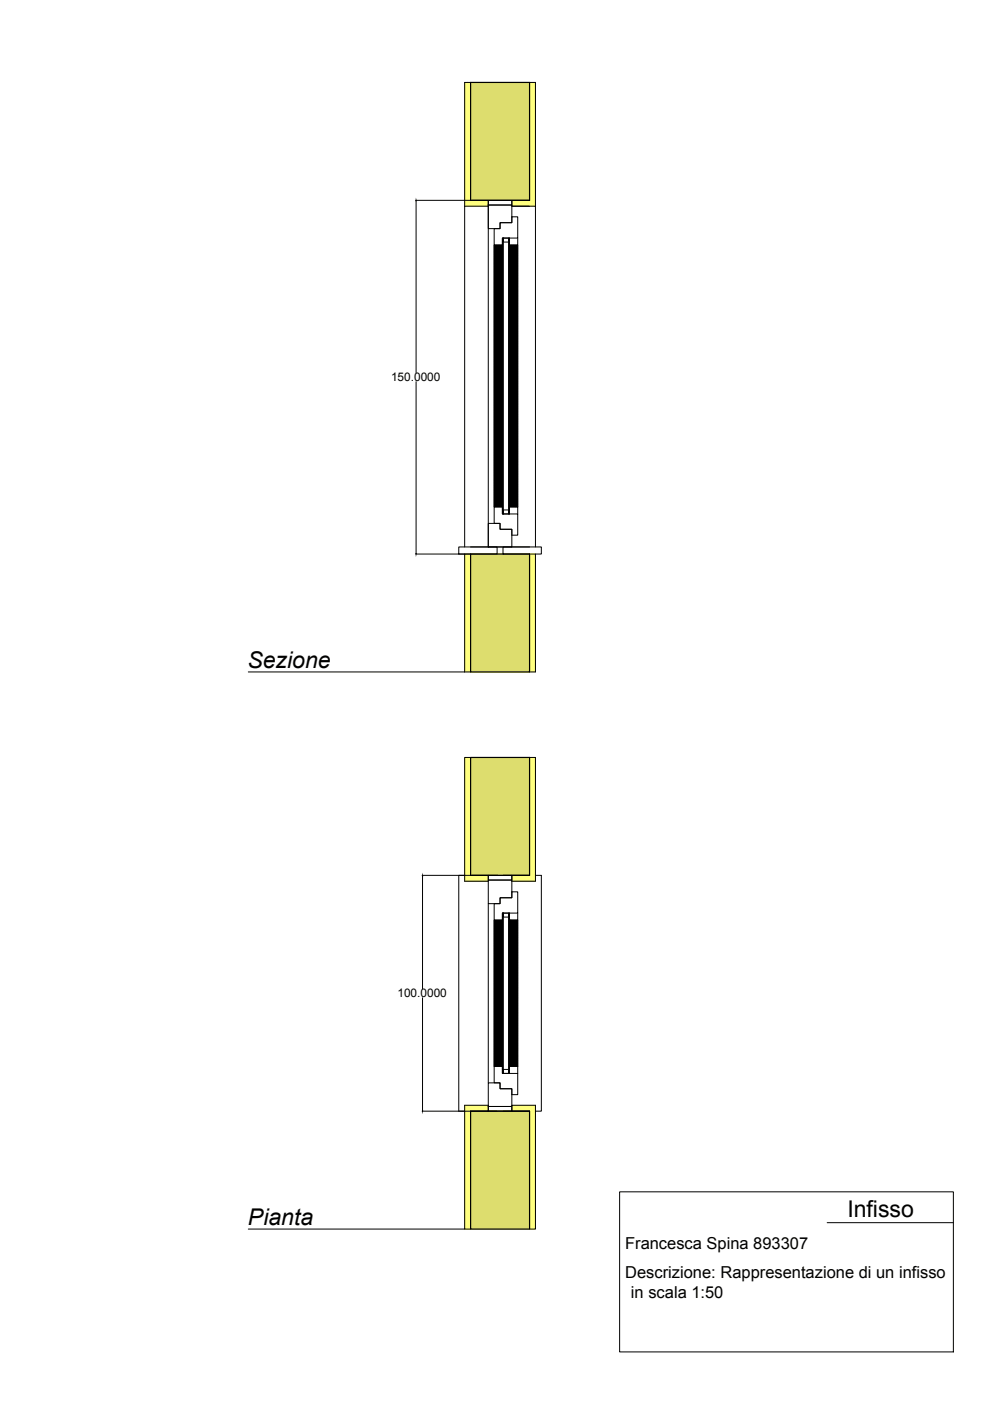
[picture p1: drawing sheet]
<svg xmlns="http://www.w3.org/2000/svg" width="420mm" height="594mm" viewBox="0 0 420 594" stroke-linecap="round" stroke-linejoin="round" font-family="sans-serif">
<defs><g id="words">
<g font-size="9.8">
<text x="104.9" y="283.1">Sezione</text>
<text x="105.1" y="519.3">Pianta</text>
<text x="359.2" y="516.2">Infisso</text>
</g>
<g font-size="7">
<text x="265" y="529.5">Francesca Spina 893307</text>
<text x="265.1" y="542">Descrizione: Rappresentazione di un infisso</text>
<text x="267.5" y="550.3">in scala 1:50</text>
</g>
<g font-size="5">
<text x="165.8" y="161.7">150.0000</text>
<text x="168.5" y="423">100.0000</text>
</g>
</g></defs>
<!-- layer: Retini -->
<g fill="none" stroke="#ffff7f" stroke-width=".42">
<path d="M197 35h.1M197.2 35l-.2 .1M197.4 35l-.4 .3M197.6 35l-.6 .5M197.7 35l-.7 .7M197.9 35l-.9 .8M198.1 35l-1.1 1M198.3 35l-1.3 1.2M198.4 35l-1.4 1.4M198.6 35l-1.6 1.5M198.8 35l-1.8 1.7M199 35l-2 1.9"/>
<path d="M199.1 35l-2.1 2.1M199.3 35l-2.3 2.3M199.5 35l-2.5 2.4M199.5 35.1l-2.5 2.5M199.5 35.3l-2.5 2.5M199.5 35.5l-2.5 2.5M199.5 35.6l-2.5 2.5M199.5 35.8l-2.5 2.5M199.5 36l-2.5 2.5M199.5 36.2l-2.5 2.5M199.5 36.4l-2.5 2.4M199.5 36.5l-2.5 2.5"/>
<path d="M199.5 36.7l-2.5 2.5M199.5 36.9l-2.5 2.5M199.5 37l-2.5 2.5M199.5 37.2l-2.5 2.5M199.5 37.4l-2.5 2.5M199.5 37.6l-2.5 2.5M199.5 37.8l-2.5 2.5M199.5 37.9l-2.5 2.5M199.5 38.1l-2.5 2.5M199.5 38.3l-2.5 2.5M199.5 38.5l-2.5 2.5M199.5 38.6l-2.5 2.5"/>
<path d="M199.5 38.8l-2.5 2.5M199.5 39l-2.5 2.5M199.5 39.2l-2.5 2.5M199.5 39.4l-2.5 2.5M199.5 39.5l-2.5 2.5M199.5 39.7l-2.5 2.5M199.5 39.9l-2.5 2.5M224.6 35h-.1M224.8 35l-.3 .2M225 35l-.5 .4M225.1 35l-.6 .6M225.3 35l-.8 .7"/>
<path d="M225.5 35l-1 .9M225.7 35l-1.2 1.1M225.8 35l-1.3 1.3M226 35l-1.5 1.5M226.2 35l-1.7 1.6M226.4 35l-1.9 1.8M226.6 35l-2.1 2M226.7 35l-2.2 2.2M226.9 35l-2.4 2.3M227 35l-2.5 2.5M227 35.2l-2.5 2.5M227 35.4l-2.5 2.5"/>
<path d="M227 35.5l-2.5 2.5M227 35.7l-2.5 2.5M227 35.9l-2.5 2.5M227 36.1l-2.5 2.5M227 36.2l-2.5 2.5M227 36.4l-2.5 2.5M227 36.6l-2.5 2.5M227 36.8l-2.5 2.5M227 36.9l-2.5 2.6M227 37.1l-2.5 2.5M227 37.3l-2.5 2.5M227 37.5l-2.5 2.5"/>
<path d="M227 37.7l-2.5 2.5M227 37.8l-2.5 2.5M227 38l-2.5 2.5M227 38.2l-2.5 2.5M227 38.4l-2.5 2.5M227 38.6l-2.5 2.4M227 38.7l-2.5 2.5M227 38.9l-2.5 2.5M227 39.1l-2.5 2.5M227 39.3l-2.5 2.4M227 39.4l-2.5 2.5M227 39.6l-2.5 2.5"/>
<path d="M227 39.8l-2.5 2.5M227 39.9l-2.5 2.6M199.5 40.1l-2.5 2.5M199.5 40.2l-2.5 2.5M199.5 40.4l-2.5 2.5M199.5 40.6l-2.5 2.5M199.5 40.8l-2.5 2.5M199.5 40.9l-2.5 2.5M199.5 41.1l-2.5 2.5M199.5 41.3l-2.5 2.5M199.5 41.5l-2.5 2.5M199.5 41.6l-2.5 2.5"/>
<path d="M199.5 41.8l-2.5 2.5M199.5 42l-2.5 2.5M199.5 42.2l-2.5 2.5M199.5 42.4l-2.5 2.5M199.5 42.5l-2.5 2.5M199.5 42.7l-2.5 2.5M199.5 42.9l-2.5 2.5M199.5 43.1l-2.5 2.5M199.5 43.2l-2.5 2.5M199.5 43.4l-2.5 2.5M199.5 43.6l-2.5 2.5M199.5 43.8l-2.5 2.5"/>
<path d="M199.5 43.9l-2.5 2.5M199.5 44.1l-2.5 2.5M199.5 44.3l-2.5 2.5M199.5 44.5l-2.5 2.5M199.5 44.6l-2.5 2.5M199.5 44.8l-2.5 2.5M199.5 45l-2.5 2.5M199.5 45.2l-2.5 2.5M199.5 45.4l-2.5 2.5M199.5 45.5l-2.5 2.5M199.5 45.7l-2.5 2.5M199.5 45.9l-2.5 2.5"/>
<path d="M199.5 46.1l-2.5 2.5M199.5 46.2l-2.5 2.6M199.5 46.4l-2.5 2.5M199.5 46.6l-2.5 2.5M199.5 46.8l-2.5 2.5M199.5 47l-2.5 2.5M199.5 47.1l-2.5 2.5M199.5 47.3l-2.5 2.5M199.5 47.5l-2.5 2.5M199.5 47.7l-2.5 2.5M199.5 47.8l-2.5 2.5M199.5 48l-2.5 2.5"/>
<path d="M199.5 48.2l-2.5 2.5M199.5 48.4l-2.5 2.5M199.5 48.5l-2.5 2.5M199.5 48.7l-2.5 2.5M199.5 48.9l-2.5 2.5M199.5 49.1l-2.5 2.5M199.5 49.2l-2.5 2.6M199.5 49.4l-2.5 2.5M199.5 49.6l-2.5 2.5M199.5 49.8l-2.5 2.5M199.5 50l-2.5 2.5M199.5 50.1l-2.5 2.5"/>
<path d="M199.5 50.3l-2.5 2.5M199.5 50.5l-2.5 2.5M199.5 50.7l-2.5 2.5M199.5 50.8l-2.5 2.5M199.5 51l-2.5 2.5M199.5 51.2l-2.5 2.5M199.5 51.4l-2.5 2.5M199.5 51.5l-2.5 2.5M199.5 51.7l-2.5 2.5M199.5 51.9l-2.5 2.5M199.5 52.1l-2.5 2.5M199.5 52.2l-2.5 2.6"/>
<path d="M199.5 52.4l-2.5 2.5M199.5 52.6l-2.5 2.5M199.5 52.8l-2.5 2.5M199.5 53l-2.5 2.5M199.5 53.1l-2.5 2.5M199.5 53.3l-2.5 2.5M199.5 53.5l-2.5 2.5M199.5 53.7l-2.5 2.5M199.5 53.9l-2.5 2.5M199.5 54l-2.5 2.5M199.5 54.2l-2.5 2.5M199.5 54.4l-2.5 2.5"/>
<path d="M199.5 54.6l-2.5 2.5M199.5 54.7l-2.5 2.5M199.5 54.9l-2.5 2.5M199.5 55.1l-2.5 2.5M199.5 55.3l-2.5 2.4M199.5 55.4l-2.5 2.5M199.5 55.6l-2.5 2.5M199.5 55.8l-2.5 2.5M199.5 56l-2.5 2.5M199.5 56.1l-2.5 2.5M199.5 56.3l-2.5 2.5M199.5 56.5l-2.5 2.5"/>
<path d="M199.5 56.7l-2.5 2.5M199.5 56.9l-2.5 2.5M199.5 57l-2.5 2.5M199.5 57.2l-2.5 2.5M199.5 57.4l-2.5 2.5M199.5 57.6l-2.5 2.5M199.5 57.7l-2.5 2.5M199.5 57.9l-2.5 2.5M199.5 58.1l-2.5 2.5M199.5 58.3l-2.5 2.5M199.5 58.4l-2.5 2.5M199.5 58.6l-2.5 2.5"/>
<path d="M199.5 58.8l-2.5 2.5M199.5 59l-2.5 2.5M199.5 59.1l-2.5 2.5M199.5 59.3l-2.5 2.5M199.5 59.5l-2.5 2.5M199.5 59.7l-2.5 2.5M199.5 59.9l-2.5 2.5M227 40.1l-2.5 2.5M227 40.3l-2.5 2.5M227 40.5l-2.5 2.5M227 40.7l-2.5 2.5M227 40.8l-2.5 2.5"/>
<path d="M227 41l-2.5 2.5M227 41.2l-2.5 2.5M227 41.4l-2.5 2.5M227 41.6l-2.5 2.5M227 41.7l-2.5 2.5M227 41.9l-2.5 2.5M227 42.1l-2.5 2.5M227 42.3l-2.5 2.5M227 42.4l-2.5 2.5M227 42.6l-2.5 2.5M227 42.8l-2.5 2.5M227 43l-2.5 2.5"/>
<path d="M227 43.1l-2.5 2.5M227 43.3l-2.5 2.5M227 43.5l-2.5 2.5M227 43.7l-2.5 2.5M227 43.8l-2.5 2.5M227 44l-2.5 2.5M227 44.2l-2.5 2.5M227 44.4l-2.5 2.5M227 44.6l-2.5 2.5M227 44.7l-2.5 2.5M227 44.9l-2.5 2.5M227 45.1l-2.5 2.5"/>
<path d="M227 45.3l-2.5 2.5M227 45.4l-2.5 2.5M227 45.6l-2.5 2.5M227 45.8l-2.5 2.5M227 46l-2.5 2.5M227 46.2l-2.5 2.4M227 46.3l-2.5 2.5M227 46.5l-2.5 2.5M227 46.7l-2.5 2.5M227 46.8l-2.5 2.5M227 47l-2.5 2.5M227 47.2l-2.5 2.5"/>
<path d="M227 47.4l-2.5 2.5M227 47.6l-2.5 2.5M227 47.7l-2.5 2.5M227 47.9l-2.5 2.5M227 48.1l-2.5 2.5M227 48.3l-2.5 2.5M227 48.4l-2.5 2.5M227 48.6l-2.5 2.5M227 48.8l-2.5 2.5M227 49l-2.5 2.5M227 49.2l-2.5 2.5M227 49.3l-2.5 2.5"/>
<path d="M227 49.5l-2.5 2.5M227 49.7l-2.5 2.5M227 49.9l-2.5 2.5M227 50l-2.5 2.5M227 50.2l-2.5 2.5M227 50.4l-2.5 2.5M227 50.6l-2.5 2.5M227 50.7l-2.5 2.5M227 50.9l-2.5 2.5M227 51.1l-2.5 2.5M227 51.3l-2.5 2.5M227 51.4l-2.5 2.5"/>
<path d="M227 51.6l-2.5 2.5M227 51.8l-2.5 2.5M227 52l-2.5 2.5M227 52.2l-2.5 2.5M227 52.3l-2.5 2.5M227 52.5l-2.5 2.5M227 52.7l-2.5 2.5M227 52.9l-2.5 2.5M227 53l-2.5 2.5M227 53.2l-2.5 2.5M227 53.4l-2.5 2.5M227 53.6l-2.5 2.5"/>
<path d="M227 53.7l-2.5 2.5M227 53.9l-2.5 2.5M227 54.1l-2.5 2.5M227 54.3l-2.5 2.5M227 54.4l-2.5 2.5M227 54.6l-2.5 2.5M227 54.8l-2.5 2.5M227 55l-2.5 2.5M227 55.2l-2.5 2.5M227 55.3l-2.5 2.5M227 55.5l-2.5 2.5M227 55.7l-2.5 2.5"/>
<path d="M227 55.9l-2.5 2.5M227 56l-2.5 2.6M227 56.2l-2.5 2.5M227 56.4l-2.5 2.5M227 56.6l-2.5 2.5M227 56.8l-2.5 2.5M227 56.9l-2.5 2.5M227 57.1l-2.5 2.5M227 57.3l-2.5 2.5M227 57.5l-2.5 2.5M227 57.6l-2.5 2.5M227 57.8l-2.5 2.5"/>
<path d="M227 58l-2.5 2.5M227 58.2l-2.5 2.5M227 58.3l-2.5 2.5M227 58.5l-2.5 2.5M227 58.7l-2.5 2.5M227 58.9l-2.5 2.5M227 59l-2.5 2.6M227 59.2l-2.5 2.5M227 59.4l-2.5 2.5M227 59.6l-2.5 2.5M227 59.8l-2.5 2.5M227 59.9l-2.5 2.5"/>
<path d="M199.5 60l-2.5 2.5M199.5 60.2l-2.5 2.5M199.5 60.4l-2.5 2.5M199.5 60.6l-2.5 2.5M199.5 60.7l-2.5 2.5M199.5 60.9l-2.5 2.5M199.5 61.1l-2.5 2.5M199.5 61.3l-2.5 2.5M199.5 61.5l-2.5 2.5M199.5 61.6l-2.5 2.5M199.5 61.8l-2.5 2.5M199.5 62l-2.5 2.5"/>
<path d="M199.5 62.2l-2.5 2.5M199.5 62.3l-2.5 2.5M199.5 62.5l-2.5 2.5M199.5 62.7l-2.5 2.5M199.5 62.9l-2.5 2.5M199.5 63l-2.5 2.5M199.5 63.2l-2.5 2.5M199.5 63.4l-2.5 2.5M199.5 63.6l-2.5 2.5M199.5 63.7l-2.5 2.5M199.5 63.9l-2.5 2.5M199.5 64.1l-2.5 2.5"/>
<path d="M199.5 64.3l-2.5 2.5M199.5 64.5l-2.5 2.5M199.5 64.6l-2.5 2.5M199.5 64.8l-2.5 2.5M199.5 65l-2.5 2.5M199.5 65.2l-2.5 2.5M199.5 65.3l-2.5 2.5M199.5 65.5l-2.5 2.5M199.5 65.7l-2.5 2.5M199.5 65.9l-2.5 2.5M199.5 66l-2.5 2.5M199.5 66.2l-2.5 2.5"/>
<path d="M199.5 66.4l-2.5 2.5M199.5 66.6l-2.5 2.5M199.5 66.7l-2.5 2.5M199.5 66.9l-2.5 2.5M199.5 67.1l-2.5 2.5M199.5 67.3l-2.5 2.5M199.5 67.5l-2.5 2.5M199.5 67.6l-2.5 2.5M199.5 67.8l-2.5 2.5M199.5 68l-2.5 2.5M199.5 68.2l-2.5 2.5M199.5 68.3l-2.5 2.5"/>
<path d="M199.5 68.5l-2.5 2.5M199.5 68.7l-2.5 2.5M199.5 68.9l-2.5 2.5M199.5 69.1l-2.5 2.5M199.5 69.2l-2.5 2.5M199.5 69.4l-2.5 2.5M199.5 69.6l-2.5 2.5M199.5 69.8l-2.5 2.4M199.5 69.9l-2.5 2.5M199.5 70.1l-2.5 2.5M199.5 70.3l-2.5 2.5M199.5 70.5l-2.5 2.5"/>
<path d="M199.5 70.6l-2.5 2.5M199.5 70.8l-2.5 2.5M199.5 71l-2.5 2.5M199.5 71.2l-2.5 2.5M199.5 71.3l-2.5 2.5M199.5 71.5l-2.5 2.5M199.5 71.7l-2.5 2.5M199.5 71.9l-2.5 2.5M199.5 72.1l-2.5 2.5M199.5 72.2l-2.5 2.5M199.5 72.4l-2.5 2.5M199.5 72.6l-2.5 2.5"/>
<path d="M199.5 72.8l-2.5 2.5M199.5 72.9l-2.5 2.5M199.5 73.1l-2.5 2.5M199.5 73.3l-2.5 2.5M199.5 73.5l-2.5 2.5M199.5 73.6l-2.5 2.5M199.5 73.8l-2.5 2.5M199.5 74l-2.5 2.5M199.5 74.2l-2.5 2.5M199.5 74.3l-2.5 2.5M199.5 74.5l-2.5 2.5M199.5 74.7l-2.5 2.5"/>
<path d="M199.5 74.9l-2.5 2.5M199.5 75.1l-2.5 2.5M199.5 75.2l-2.5 2.5M199.5 75.4l-2.5 2.5M199.5 75.6l-2.5 2.5M199.5 75.8l-2.5 2.5M199.5 75.9l-2.5 2.6M199.5 76.1l-2.5 2.5M199.5 76.3l-2.5 2.5M199.5 76.5l-2.5 2.5M199.5 76.7l-2.5 2.4M199.5 76.8l-2.5 2.5"/>
<path d="M199.5 77l-2.5 2.5M199.5 77.2l-2.5 2.5M199.5 77.4l-2.5 2.4M199.5 77.5l-2.5 2.5M199.5 77.7l-2.5 2.5M199.5 77.9l-2.5 2.5M199.5 78.1l-2.5 2.5M199.5 78.2l-2.5 2.5M199.5 78.4l-2.5 2.5M199.5 78.6l-2.5 2.5M199.5 78.8l-2.5 2.5M199.5 78.9l-2.5 2.6"/>
<path d="M199.5 79.1l-2.5 2.5M199.5 79.3l-2.5 2.5M199.5 79.5l-2.5 2.5M199.5 79.7l-2.5 2.5M199.5 79.8l-2.5 2.5M227 60.1l-2.5 2.5M227 60.3l-2.5 2.5M227 60.5l-2.5 2.5M227 60.6l-2.5 2.5M227 60.8l-2.5 2.5M227 61l-2.5 2.5M227 61.2l-2.5 2.5"/>
<path d="M227 61.3l-2.5 2.5M227 61.5l-2.5 2.5M227 61.7l-2.5 2.5M227 61.9l-2.5 2.5M227 62l-2.5 2.5M227 62.2l-2.5 2.5M227 62.4l-2.5 2.5M227 62.6l-2.5 2.5M227 62.8l-2.5 2.5M227 62.9l-2.5 2.5M227 63.1l-2.5 2.5M227 63.3l-2.5 2.5"/>
<path d="M227 63.5l-2.5 2.5M227 63.7l-2.5 2.5M227 63.8l-2.5 2.5M227 64l-2.5 2.5M227 64.2l-2.5 2.5M227 64.4l-2.5 2.5M227 64.5l-2.5 2.5M227 64.7l-2.5 2.5M227 64.9l-2.5 2.5M227 65.1l-2.5 2.4M227 65.2l-2.5 2.5M227 65.4l-2.5 2.5"/>
<path d="M227 65.6l-2.5 2.5M227 65.8l-2.5 2.5M227 65.9l-2.5 2.5M227 66.1l-2.5 2.5M227 66.3l-2.5 2.5M227 66.5l-2.5 2.5M227 66.7l-2.5 2.5M227 66.8l-2.5 2.5M227 67l-2.5 2.5M227 67.2l-2.5 2.5M227 67.4l-2.5 2.5M227 67.5l-2.5 2.5"/>
<path d="M227 67.7l-2.5 2.5M227 67.9l-2.5 2.5M227 68.1l-2.5 2.5M227 68.2l-2.5 2.5M227 68.4l-2.5 2.5M227 68.6l-2.5 2.5M227 68.8l-2.5 2.5M227 68.9l-2.5 2.5M227 69.1l-2.5 2.5M227 69.3l-2.5 2.5M227 69.5l-2.5 2.5M227 69.6l-2.5 2.6"/>
<path d="M227 69.8l-2.5 2.5M227 70l-2.5 2.5M227 70.2l-2.5 2.5M227 70.4l-2.5 2.5M227 70.5l-2.5 2.5M227 70.7l-2.5 2.5M227 70.9l-2.5 2.5M227 71.1l-2.5 2.5M227 71.3l-2.5 2.5M227 71.4l-2.5 2.5M227 71.6l-2.5 2.5M227 71.8l-2.5 2.5"/>
<path d="M227 72l-2.5 2.5M227 72.1l-2.5 2.5M227 72.3l-2.5 2.5M227 72.5l-2.5 2.5M227 72.7l-2.5 2.5M227 72.8l-2.5 2.5M227 73l-2.5 2.5M227 73.2l-2.5 2.5M227 73.4l-2.5 2.5M227 73.5l-2.5 2.5M227 73.7l-2.5 2.5M227 73.9l-2.5 2.5"/>
<path d="M227 74.1l-2.5 2.5M227 74.3l-2.5 2.5M227 74.4l-2.5 2.5M227 74.6l-2.5 2.5M227 74.8l-2.5 2.5M227 75l-2.5 2.5M227 75.1l-2.5 2.5M227 75.3l-2.5 2.5M227 75.5l-2.5 2.5M227 75.7l-2.5 2.5M227 75.8l-2.5 2.5M227 76l-2.5 2.5"/>
<path d="M227 76.2l-2.5 2.5M227 76.4l-2.5 2.5M227 76.5l-2.5 2.5M227 76.7l-2.5 2.5M227 76.9l-2.5 2.5M227 77.1l-2.5 2.5M227 77.3l-2.5 2.5M227 77.4l-2.5 2.5M227 77.6l-2.5 2.5M227 77.8l-2.5 2.5M227 78l-2.5 2.5M227 78.1l-2.5 2.5"/>
<path d="M227 78.3l-2.5 2.5M227 78.5l-2.5 2.5M227 78.7l-2.5 2.5M227 78.9l-2.5 2.5M227 79l-2.5 2.5M227 79.2l-2.5 2.5M227 79.4l-2.5 2.5M227 79.6l-2.5 2.4M227 79.7l-2.5 2.5M227 79.9l-2.5 2.5M199.5 80l-2.5 2.5M199.5 80.2l-2.5 2.5"/>
<path d="M199.5 80.4l-2.5 2.5M199.5 80.5l-2.5 2.5M199.5 80.7l-2.5 2.5M199.5 80.9l-2.5 2.5M199.5 81.1l-2.5 2.5M199.5 81.2l-2.5 2.5M199.5 81.4l-2.5 2.5M199.5 81.6l-2.5 2.5M199.5 81.8l-2.5 2.5M199.5 81.9l-2.5 2.6M199.5 82.1l-2.5 2.5M199.5 82.3l-2.5 2.5"/>
<path d="M199.5 82.5l-2.5 2.5M199.5 82.7l-2.5 2.5M199.5 82.8l-2.5 2.5M199.5 83l-2.5 2.5M199.5 83.2l-2.5 2.5M199.5 83.4l-2.5 2.5M199.5 83.6l-2.5 2.4M199.5 83.7l-2.5 2.5M199.5 83.9l-2.5 2.5M199.5 84.1l-2.5 2.5M199.5 84.3l-2.5 2.4M199.5 84.4l-2.5 2.5"/>
<path d="M199.5 84.6l-2.5 2.5M199.5 84.8l-2.5 2.5M199.5 84.9l-2.5 2.5M199.7 84.9l-2.5 2.5M199.9 84.9l-2.5 2.5M200.1 84.9l-2.5 2.5M200.2 84.9l-2.5 2.5M200.4 84.9l-2.5 2.5M200.6 84.9l-2.5 2.5M200.8 84.9l-2.5 2.5M200.9 84.9l-2.5 2.5M201.1 84.9l-2.5 2.5"/>
<path d="M201.3 84.9l-2.5 2.5M201.5 84.9l-2.5 2.5M201.7 84.9l-2.6 2.5M201.8 84.9l-2.5 2.5M202 84.9l-2.5 2.5M202.2 84.9l-2.5 2.5M202.4 84.9l-2.5 2.5M202.5 84.9l-2.5 2.5M202.7 84.9l-2.5 2.5M202.9 84.9l-2.5 2.5M203.1 84.9l-2.5 2.5M203.2 84.9l-2.4 2.5"/>
<path d="M203.4 84.9l-2.5 2.5M203.6 84.9l-2.5 2.5M203.8 84.9l-2.5 2.5M203.9 84.9l-2.4 2.5M204.1 84.9l-2.5 2.5M204.3 84.9l-2.5 2.5M204.5 84.9l-2.5 2.5M204.7 84.9l-2.6 2.5M204.8 84.9l-2.5 2.5M205 84.9l-2.5 2.5M205.2 84.9l-2.5 2.5M205.4 84.9l-2.5 2.5"/>
<path d="M205.5 84.9l-2.5 2.5M205.7 84.9l-2.5 2.5M205.9 84.9l-2.5 2.5M206.1 84.9l-2.5 2.5M206.3 84.9l-2.5 2.5M206.4 84.9l-2.5 2.5M206.6 84.9l-2.5 2.5M206.8 84.9l-2.5 2.5M207 84.9l-2.5 2.5M207 85.1l-2.4 2.3M207 85.2l-2.2 2.2M207 85.4l-2 2"/>
<path d="M207 85.6l-1.8 1.8M207 85.8l-1.7 1.6M207 85.9l-1.5 1.5M207 86.1l-1.3 1.3M207 86.3l-1.1 1.1M207 86.5l-1 .9M207 86.6l-.8 .8M207 86.8l-.6 .6M207 87l-.4 .4M207 87.2l-.2 .2M207 87.4h-.1M217 84.9h.1"/>
<path d="M217.2 84.9l-.2 .2M217.4 84.9l-.4 .4M217.6 84.9l-.6 .6M217.7 84.9l-.7 .8M217.9 84.9l-.9 .9M218.1 84.9l-1.1 1.1M218.3 84.9l-1.3 1.3M218.4 84.9l-1.4 1.5M218.6 84.9l-1.6 1.7M218.8 84.9l-1.8 1.8M219 84.9l-2 2M219.1 84.9l-2.1 2.2"/>
<path d="M219.3 84.9l-2.3 2.4M219.5 84.9l-2.5 2.5M219.7 84.9l-2.5 2.5M219.9 84.9l-2.5 2.5M220 84.9l-2.5 2.5M220.2 84.9l-2.5 2.5M220.4 84.9l-2.5 2.5M220.6 84.9l-2.5 2.5M220.8 84.9l-2.6 2.5M220.9 84.9l-2.5 2.5M221.1 84.9l-2.5 2.5M221.3 84.9l-2.5 2.5"/>
<path d="M221.5 84.9l-2.5 2.5M221.6 84.9l-2.5 2.5M221.8 84.9l-2.5 2.5M222 84.9l-2.5 2.5M222.2 84.9l-2.5 2.5M222.3 84.9l-2.5 2.5M222.5 84.9l-2.5 2.5M222.7 84.9l-2.5 2.5M222.9 84.9l-2.5 2.5M223 84.9l-2.5 2.5M223.2 84.9l-2.5 2.5M223.4 84.9l-2.5 2.5"/>
<path d="M223.6 84.9l-2.5 2.5M223.8 84.9l-2.6 2.5M223.9 84.9l-2.5 2.5M224.1 84.9l-2.5 2.5M224.3 84.9l-2.5 2.5M227 80.1l-2.5 2.5M227 80.3l-2.5 2.5M227 80.4l-2.5 2.5M227 80.6l-2.5 2.5M227 80.8l-2.5 2.5M227 81l-2.5 2.5M227 81.1l-2.5 2.5"/>
<path d="M227 81.3l-2.5 2.5M227 81.5l-2.5 2.5M227 81.7l-2.5 2.5M227 81.9l-2.5 2.5M227 82l-2.5 2.5M227 82.2l-2.5 2.5M227 82.4l-5 5M227 82.6l-4.9 4.8M227 82.7l-4.7 4.7M227 82.9l-4.5 4.5M227 83.1l-4.3 4.3M227 83.3l-4.2 4.1"/>
<path d="M227 83.4l-4 4M227 83.6l-3.8 3.8M227 83.8l-3.6 3.6M227 84l-3.5 3.4M227 84.1l-3.3 3.3M227 84.3l-3.1 3.1M227 84.5l-2.9 2.9M227 84.7l-2.8 2.7M227 84.9l-2.6 2.5M227 85l-2.4 2.4M227 85.2l-2.2 2.2M227 85.4l-2 2"/>
<path d="M227 85.6l-1.9 1.8M227 85.7l-1.7 1.7M227 85.9l-1.5 1.5M227 86.1l-1.3 1.3M227 86.3l-1.1 1.1M227 86.5l-1 .9M227 86.6l-.8 .8M227 86.8l-.6 .6M227 87l-.4 .4M227 87.2l-.3 .2M227 87.3l-.1 .1M197.1 234.9l-.1 .2"/>
<path d="M197.3 234.9l-.3 .3M197.5 234.9l-.5 .5M197.7 234.9l-.7 .7M197.9 234.9l-.9 .9M198 234.9l-1 1.1M198.2 234.9l-1.2 1.2M198.4 234.9l-1.4 1.4M198.6 234.9l-1.6 1.6M198.7 234.9l-1.7 1.8M198.9 234.9l-1.9 1.9M199.1 234.9l-2.1 2.1M199.3 234.9l-2.3 2.3"/>
<path d="M199.4 234.9l-2.4 2.4M199.5 235l-2.5 2.5M199.5 235.2l-2.5 2.5M199.5 235.4l-2.5 2.5M199.5 235.6l-2.5 2.5M199.5 235.7l-2.5 2.5M199.5 235.9l-2.5 2.5M199.5 236.1l-2.5 2.5M199.5 236.3l-2.5 2.5M199.5 236.5l-2.5 2.5M199.5 236.6l-2.5 2.5M199.5 236.8l-2.5 2.5"/>
<path d="M199.5 237l-2.5 2.5M199.5 237.2l-2.5 2.5M199.5 237.3l-2.5 2.5M199.5 237.5l-2.5 2.5M199.5 237.7l-2.5 2.5M199.5 237.9l-2.5 2.5M199.5 238l-2.5 2.5M199.5 238.2l-2.5 2.5M199.5 238.4l-2.5 2.5M199.5 238.6l-2.5 2.5M199.5 238.7l-2.5 2.5M199.5 238.9l-2.5 2.5"/>
<path d="M199.5 239.1l-2.5 2.5M199.5 239.3l-2.5 2.5M199.5 239.5l-2.5 2.5M199.5 239.6l-2.5 2.5M199.5 239.8l-2.5 2.5M199.5 240l-2.5 2.5M224.5 234.9v.1M224.7 234.9l-.2 .2M224.9 234.9l-.4 .4M225.1 234.9l-.6 .6M225.2 234.9l-.7 .8M225.4 234.9l-.9 .9"/>
<path d="M225.6 234.9l-1.1 1.1M225.8 234.9l-1.3 1.3M226 234.9l-1.5 1.5M226.1 234.9l-1.6 1.6M226.3 234.9l-1.8 1.8M226.5 234.9l-2 2M226.7 234.9l-2.2 2.2M226.8 234.9l-2.3 2.4M227 234.9l-2.5 2.5M227 235.1l-2.5 2.5M227 235.3l-2.5 2.5M227 235.5l-2.5 2.5"/>
<path d="M227 235.6l-2.5 2.6M227 235.8l-2.5 2.5M227 236l-2.5 2.5M227 236.2l-2.5 2.5M227 236.4l-2.5 2.5M227 236.5l-2.5 2.5M227 236.7l-2.5 2.5M227 236.9l-2.5 2.5M227 237.1l-2.5 2.5M227 237.2l-2.5 2.5M227 237.4l-2.5 2.5M227 237.6l-2.5 2.5"/>
<path d="M227 237.8l-2.5 2.5M227 237.9l-2.5 2.5M227 238.1l-2.5 2.5M227 238.3l-2.5 2.5M227 238.5l-2.5 2.5M227 238.6l-2.5 2.5M227 238.8l-2.5 2.5M227 239l-2.5 2.5M227 239.2l-2.5 2.5M227 239.4l-2.5 2.5M227 239.5l-2.5 2.5M227 239.7l-2.5 2.5"/>
<path d="M227 239.9l-2.5 2.5M199.5 240.2l-2.5 2.5M199.5 240.3l-2.5 2.5M199.5 240.5l-2.5 2.5M199.5 240.7l-2.5 2.5M199.5 240.9l-2.5 2.5M199.5 241.1l-2.5 2.5M199.5 241.2l-2.5 2.5M199.5 241.4l-2.5 2.5M199.5 241.6l-2.5 2.5M199.5 241.8l-2.5 2.4M199.5 241.9l-2.5 2.5"/>
<path d="M199.5 242.1l-2.5 2.5M199.5 242.3l-2.5 2.5M199.5 242.5l-2.5 2.5M199.5 242.6l-2.5 2.5M199.5 242.8l-2.5 2.5M199.5 243l-2.5 2.5M199.5 243.2l-2.5 2.5M199.5 243.3l-2.5 2.5M199.5 243.5l-2.5 2.5M199.5 243.7l-2.5 2.5M199.5 243.9l-2.5 2.5M199.5 244.1l-2.5 2.5"/>
<path d="M199.5 244.2l-2.5 2.5M199.5 244.4l-2.5 2.5M199.5 244.6l-2.5 2.5M199.5 244.8l-2.5 2.5M199.5 244.9l-2.5 2.5M199.5 245.1l-2.5 2.5M199.5 245.3l-2.5 2.5M199.5 245.5l-2.5 2.5M199.5 245.6l-2.5 2.5M199.5 245.8l-2.5 2.5M199.5 246l-2.5 2.5M199.5 246.2l-2.5 2.5"/>
<path d="M199.5 246.3l-2.5 2.5M199.5 246.5l-2.5 2.5M199.5 246.7l-2.5 2.5M199.5 246.9l-2.5 2.5M199.5 247.1l-2.5 2.5M199.5 247.2l-2.5 2.5M199.5 247.4l-2.5 2.5M199.5 247.6l-2.5 2.5M199.5 247.8l-2.5 2.5M199.5 247.9l-2.5 2.5M199.5 248.1l-2.5 2.5M199.5 248.3l-2.5 2.5"/>
<path d="M199.5 248.5l-2.5 2.5M199.5 248.7l-2.5 2.4M199.5 248.8l-2.5 2.5M199.5 249l-2.5 2.5M199.5 249.2l-2.5 2.5M199.5 249.4l-2.5 2.4M199.5 249.5l-2.5 2.5M199.5 249.7l-2.5 2.5M199.5 249.9l-2.5 2.5M199.5 250.1l-2.5 2.5M199.5 250.2l-2.5 2.5M199.5 250.4l-2.5 2.5"/>
<path d="M199.5 250.6l-2.5 2.5M199.5 250.8l-2.5 2.5M199.5 250.9l-2.5 2.5M199.5 251.1l-2.5 2.5M199.5 251.3l-2.5 2.5M199.5 251.5l-2.5 2.5M199.5 251.7l-2.5 2.5M199.5 251.8l-2.5 2.5M199.5 252l-2.5 2.5M199.5 252.2l-2.5 2.5M199.5 252.4l-2.5 2.5M199.5 252.5l-2.5 2.5"/>
<path d="M199.5 252.7l-2.5 2.5M199.5 252.9l-2.5 2.5M199.5 253.1l-2.5 2.5M199.5 253.2l-2.5 2.5M199.5 253.4l-2.5 2.5M199.5 253.6l-2.5 2.5M199.5 253.8l-2.5 2.5M199.5 253.9l-2.5 2.5M199.5 254.1l-2.5 2.5M199.5 254.3l-2.5 2.5M199.5 254.5l-2.5 2.5M199.5 254.7l-2.5 2.5"/>
<path d="M199.5 254.8l-2.5 2.5M199.5 255l-2.5 2.5M199.5 255.2l-2.5 2.5M199.5 255.4l-2.5 2.5M199.5 255.5l-2.5 2.5M199.5 255.7l-2.5 2.5M199.5 255.9l-2.5 2.5M199.5 256.1l-2.5 2.5M199.5 256.3l-2.5 2.4M199.5 256.4l-2.5 2.5M199.5 256.6l-2.5 2.5M199.5 256.8l-2.5 2.5"/>
<path d="M199.5 256.9l-2.5 2.5M199.5 257.1l-2.5 2.5M199.5 257.3l-2.5 2.5M199.5 257.5l-2.5 2.5M199.5 257.7l-2.5 2.5M199.5 257.8l-2.5 2.5M199.5 258l-2.5 2.5M199.5 258.2l-2.5 2.5M199.5 258.4l-2.5 2.5M199.5 258.5l-2.5 2.6M199.5 258.7l-2.5 2.5M199.5 258.9l-2.5 2.5"/>
<path d="M199.5 259.1l-2.5 2.5M199.5 259.3l-2.5 2.5M199.5 259.4l-2.5 2.5M199.5 259.6l-2.5 2.5M199.5 259.8l-2.5 2.5M199.5 260l-2.5 2.5M227 240.1l-2.5 2.5M227 240.2l-2.5 2.5M227 240.4l-2.5 2.5M227 240.6l-2.5 2.5M227 240.8l-2.5 2.5M227 240.9l-2.5 2.5"/>
<path d="M227 241.1l-2.5 2.5M227 241.3l-2.5 2.5M227 241.5l-2.5 2.5M227 241.6l-2.5 2.5M227 241.8l-2.5 2.5M227 242l-2.5 2.5M227 242.2l-2.5 2.5M227 242.4l-2.5 2.5M227 242.5l-2.5 2.5M227 242.7l-2.5 2.5M227 242.9l-2.5 2.5M227 243.1l-2.5 2.5"/>
<path d="M227 243.3l-2.5 2.5M227 243.4l-2.5 2.5M227 243.6l-2.5 2.5M227 243.8l-2.5 2.5M227 244l-2.5 2.5M227 244.1l-2.5 2.5M227 244.3l-2.5 2.5M227 244.5l-2.5 2.5M227 244.7l-2.5 2.4M227 244.8l-2.5 2.5M227 245l-2.5 2.5M227 245.2l-2.5 2.5"/>
<path d="M227 245.4l-2.5 2.5M227 245.5l-2.5 2.5M227 245.7l-2.5 2.5M227 245.9l-2.5 2.5M227 246.1l-2.5 2.5M227 246.2l-2.5 2.6M227 246.4l-2.5 2.5M227 246.6l-2.5 2.5M227 246.8l-2.5 2.5M227 247l-2.5 2.5M227 247.1l-2.5 2.5M227 247.3l-2.5 2.5"/>
<path d="M227 247.5l-2.5 2.5M227 247.7l-2.5 2.5M227 247.8l-2.5 2.5M227 248l-2.5 2.5M227 248.2l-2.5 2.5M227 248.4l-2.5 2.5M227 248.5l-2.5 2.5M227 248.7l-2.5 2.5M227 248.9l-2.5 2.5M227 249.1l-2.5 2.5M227 249.2l-2.5 2.6M227 249.4l-2.5 2.5"/>
<path d="M227 249.6l-2.5 2.5M227 249.8l-2.5 2.5M227 250l-2.5 2.5M227 250.1l-2.5 2.5M227 250.3l-2.5 2.5M227 250.5l-2.5 2.5M227 250.7l-2.5 2.5M227 250.9l-2.5 2.5M227 251l-2.5 2.5M227 251.2l-2.5 2.5M227 251.4l-2.5 2.5M227 251.6l-2.5 2.4"/>
<path d="M227 251.7l-2.5 2.5M227 251.9l-2.5 2.5M227 252.1l-2.5 2.5M227 252.3l-2.5 2.5M227 252.4l-2.5 2.5M227 252.6l-2.5 2.5M227 252.8l-2.5 2.5M227 253l-2.5 2.5M227 253.1l-2.5 2.5M227 253.3l-2.5 2.5M227 253.5l-2.5 2.5M227 253.7l-2.5 2.5"/>
<path d="M227 253.9l-2.5 2.5M227 254l-2.5 2.5M227 254.2l-2.5 2.5M227 254.4l-2.5 2.5M227 254.6l-2.5 2.5M227 254.7l-2.5 2.5M227 254.9l-2.5 2.5M227 255.1l-2.5 2.5M227 255.3l-2.5 2.5M227 255.4l-2.5 2.5M227 255.6l-2.5 2.5M227 255.8l-2.5 2.5"/>
<path d="M227 256l-2.5 2.5M227 256.1l-2.5 2.5M227 256.3l-2.5 2.5M227 256.5l-2.5 2.5M227 256.7l-2.5 2.5M227 256.9l-2.5 2.5M227 257l-2.5 2.5M227 257.2l-2.5 2.5M227 257.4l-2.5 2.5M227 257.6l-2.5 2.5M227 257.7l-2.5 2.5M227 257.9l-2.5 2.5"/>
<path d="M227 258.1l-2.5 2.5M227 258.3l-2.5 2.5M227 258.5l-2.5 2.4M227 258.6l-2.5 2.5M227 258.8l-2.5 2.5M227 259l-2.5 2.5M227 259.2l-2.5 2.4M227 259.3l-2.5 2.5M227 259.5l-2.5 2.5M227 259.7l-2.5 2.5M227 259.9l-2.5 2.5M199.5 260.1l-2.5 2.5"/>
<path d="M199.5 260.3l-2.5 2.5M199.5 260.5l-2.5 2.5M199.5 260.7l-2.5 2.5M199.5 260.8l-2.5 2.5M199.5 261l-2.5 2.5M199.5 261.2l-2.5 2.5M199.5 261.4l-2.5 2.5M199.5 261.5l-2.5 2.6M199.5 261.7l-2.5 2.5M199.5 261.9l-2.5 2.5M199.5 262.1l-2.5 2.5M199.5 262.3l-2.5 2.5"/>
<path d="M199.5 262.4l-2.5 2.5M199.5 262.6l-2.5 2.5M199.5 262.8l-2.5 2.5M199.5 263l-2.5 2.5M199.5 263.2l-2.5 2.4M199.5 263.3l-2.5 2.5M199.5 263.5l-2.5 2.5M199.5 263.7l-2.5 2.5M199.5 263.8l-2.5 2.5M199.5 264l-2.5 2.5M199.5 264.2l-2.5 2.5M199.5 264.4l-2.5 2.5"/>
<path d="M199.5 264.5l-2.5 2.6M199.5 264.7l-2.5 2.5M199.5 264.9l-2.5 2.5M199.5 265.1l-2.5 2.5M199.5 265.3l-2.5 2.5M199.5 265.4l-2.5 2.5M199.5 265.6l-2.5 2.5M199.5 265.8l-2.5 2.5M199.5 266l-2.5 2.5M199.5 266.2l-2.5 2.5M199.5 266.3l-2.5 2.5M199.5 266.5l-2.5 2.5"/>
<path d="M199.5 266.7l-2.5 2.5M199.5 266.9l-2.5 2.5M199.5 267l-2.5 2.5M199.5 267.2l-2.5 2.5M199.5 267.4l-2.5 2.5M199.5 267.6l-2.5 2.5M199.5 267.7l-2.5 2.5M199.5 267.9l-2.5 2.5M199.5 268.1l-2.5 2.5M199.5 268.3l-2.5 2.5M199.5 268.4l-2.5 2.5M199.5 268.6l-2.5 2.5"/>
<path d="M199.5 268.8l-2.5 2.5M199.5 269l-2.5 2.5M199.5 269.2l-2.5 2.5M199.5 269.3l-2.5 2.5M199.5 269.5l-2.5 2.5M199.5 269.7l-2.5 2.5M199.5 269.9l-2.5 2.5M199.5 270l-2.5 2.5M199.5 270.2l-2.5 2.5M199.5 270.4l-2.5 2.5M199.5 270.6l-2.5 2.5M199.5 270.7l-2.5 2.5"/>
<path d="M199.5 270.9l-2.5 2.5M199.5 271.1l-2.5 2.5M199.5 271.3l-2.5 2.5M199.5 271.4l-2.5 2.5M199.5 271.6l-2.5 2.5M199.5 271.8l-2.5 2.5M199.5 272l-2.5 2.5M199.5 272.2l-2.5 2.5M199.5 272.3l-2.5 2.5M199.5 272.5l-2.5 2.5M199.5 272.7l-2.5 2.5M199.5 272.9l-2.5 2.5"/>
<path d="M199.5 273l-2.5 2.5M199.5 273.2l-2.5 2.5M199.5 273.4l-2.5 2.5M199.5 273.6l-2.5 2.5M199.5 273.8l-2.5 2.5M199.5 273.9l-2.5 2.5M199.5 274.1l-2.5 2.5M199.5 274.3l-2.5 2.5M199.5 274.5l-2.5 2.5M199.5 274.6l-2.5 2.5M199.5 274.8l-2.5 2.5M199.5 275l-2.5 2.5"/>
<path d="M199.5 275.2l-2.5 2.5M199.5 275.3l-2.5 2.5M199.5 275.5l-2.5 2.5M199.5 275.7l-2.5 2.5M199.5 275.9l-2.5 2.5M199.5 276l-2.5 2.5M199.5 276.2l-2.5 2.5M199.5 276.4l-2.5 2.5M199.5 276.6l-2.5 2.5M199.5 276.8l-2.5 2.5M199.5 276.9l-2.5 2.5M199.5 277.1l-2.5 2.5"/>
<path d="M199.5 277.3l-2.5 2.5M199.5 277.5l-2.5 2.5M199.5 277.6l-2.5 2.5M199.5 277.8l-2.5 2.5M199.5 278l-2.5 2.5M199.5 278.2l-2.5 2.5M199.5 278.3l-2.5 2.5M199.5 278.5l-2.5 2.5M199.5 278.7l-2.5 2.5M199.5 278.9l-2.5 2.5M199.5 279l-2.5 2.5M199.5 279.2l-2.5 2.5"/>
<path d="M199.5 279.4l-2.5 2.5M199.5 279.6l-2.5 2.5M199.5 279.8l-2.5 2.5M199.5 279.9l-2.5 2.5M227 260l-2.5 2.5M227 260.2l-2.5 2.5M227 260.4l-2.5 2.5M227 260.6l-2.5 2.5M227 260.7l-2.5 2.5M227 260.9l-2.5 2.5M227 261.1l-2.5 2.5M227 261.3l-2.5 2.5"/>
<path d="M227 261.5l-2.5 2.5M227 261.6l-2.5 2.5M227 261.8l-2.5 2.5M227 262l-2.5 2.5M227 262.2l-2.5 2.5M227 262.3l-2.5 2.5M227 262.5l-2.5 2.5M227 262.7l-2.5 2.5M227 262.9l-2.5 2.5M227 263l-2.5 2.5M227 263.2l-2.5 2.5M227 263.4l-2.5 2.5"/>
<path d="M227 263.6l-2.5 2.5M227 263.7l-2.5 2.5M227 263.9l-2.5 2.5M227 264.1l-2.5 2.5M227 264.3l-2.5 2.5M227 264.5l-2.5 2.5M227 264.6l-2.5 2.5M227 264.8l-2.5 2.5M227 265l-2.5 2.5M227 265.2l-2.5 2.5M227 265.3l-2.5 2.6M227 265.5l-2.5 2.5"/>
<path d="M227 265.7l-2.5 2.5M227 265.9l-2.5 2.5M227 266.1l-2.5 2.4M227 266.2l-2.5 2.5M227 266.4l-2.5 2.5M227 266.6l-2.5 2.5M227 266.7l-2.5 2.5M227 266.9l-2.5 2.5M227 267.1l-2.5 2.5M227 267.3l-2.5 2.5M227 267.5l-2.5 2.5M227 267.6l-2.5 2.5"/>
<path d="M227 267.8l-2.5 2.5M227 268l-2.5 2.5M227 268.2l-2.5 2.5M227 268.3l-2.5 2.6M227 268.5l-2.5 2.5M227 268.7l-2.5 2.5M227 268.9l-2.5 2.5M227 269.1l-2.5 2.5M227 269.2l-2.5 2.5M227 269.4l-2.5 2.5M227 269.6l-2.5 2.5M227 269.8l-2.5 2.5"/>
<path d="M227 269.9l-2.5 2.5M227 270.1l-2.5 2.5M227 270.3l-2.5 2.5M227 270.5l-2.5 2.5M227 270.6l-2.5 2.5M227 270.8l-2.5 2.5M227 271l-2.5 2.5M227 271.2l-2.5 2.5M227 271.3l-2.5 2.5M227 271.5l-2.5 2.5M227 271.7l-2.5 2.5M227 271.9l-2.5 2.5"/>
<path d="M227 272.1l-2.5 2.5M227 272.2l-2.5 2.5M227 272.4l-2.5 2.5M227 272.6l-2.5 2.5M227 272.8l-2.5 2.5M227 273l-2.5 2.4M227 273.1l-2.5 2.5M227 273.3l-2.5 2.5M227 273.5l-2.5 2.5M227 273.6l-2.5 2.5M227 273.8l-2.5 2.5M227 274l-2.5 2.5"/>
<path d="M227 274.2l-2.5 2.5M227 274.3l-2.5 2.5M227 274.5l-2.5 2.5M227 274.7l-2.5 2.5M227 274.9l-2.5 2.5M227 275.1l-2.5 2.5M227 275.2l-2.5 2.5M227 275.4l-2.5 2.5M227 275.6l-2.5 2.5M227 275.8l-2.5 2.5M227 276l-2.5 2.5M227 276.1l-2.5 2.5"/>
<path d="M227 276.3l-2.5 2.5M227 276.5l-2.5 2.5M227 276.7l-2.5 2.5M227 276.8l-2.5 2.5M227 277l-2.5 2.5M227 277.2l-2.5 2.5M227 277.4l-2.5 2.5M227 277.5l-2.5 2.5M227 277.7l-2.5 2.5M227 277.9l-2.5 2.5M227 278.1l-2.5 2.5M227 278.2l-2.5 2.5"/>
<path d="M227 278.4l-2.5 2.5M227 278.6l-2.5 2.5M227 278.8l-2.5 2.5M227 279l-2.5 2.5M227 279.1l-2.5 2.5M227 279.3l-2.5 2.5M227 279.5l-2.5 2.5M227 279.7l-2.5 2.5M227 279.8l-2.5 2.5M199.5 280.1l-2.5 2.5M199.5 280.3l-2.5 2.5M199.5 280.5l-2.5 2.5"/>
<path d="M199.5 280.6l-2.5 2.5M199.5 280.8l-2.5 2.5M199.5 281l-2.5 2.5M199.5 281.2l-2.5 2.5M199.5 281.4l-2.5 2.5M199.5 281.5l-2.5 2.5M199.5 281.7l-2.5 2.5M199.5 281.9l-2.5 2.5M199.5 282.1l-2.5 2.5M199.5 282.2l-2.5 2.5M199.5 282.4l-2.5 2.5M199.5 282.6l-2.3 2.3"/>
<path d="M199.5 282.8l-2.2 2.1M199.5 282.9l-2 2M199.5 283.1l-1.8 1.8M199.5 283.3l-1.6 1.6M199.5 283.5l-1.5 1.4M199.5 283.6l-1.3 1.3M199.5 283.8l-1.1 1.1M199.5 284l-.9 .9M199.5 284.2l-.7 .7M199.5 284.4l-.6 .5M199.5 284.5l-.4 .4M199.5 284.7l-.2 .2"/>
<path d="M199.5 284.9h.1M227 280l-2.5 2.5M227 280.2l-2.5 2.5M227 280.4l-2.5 2.5M227 280.6l-2.5 2.4M227 280.7l-2.5 2.5M227 280.9l-2.5 2.5M227 281.1l-2.5 2.5M227 281.2l-2.5 2.5M227 281.4l-2.5 2.5M227 281.6l-2.5 2.5M227 281.8l-2.5 2.5"/>
<path d="M227 281.9l-2.5 2.6M227 282.1l-2.5 2.5M227 282.3l-2.5 2.5M227 282.5l-2.4 2.4M227 282.7l-2.2 2.2M227 282.8l-2.1 2.1M227 283l-1.9 1.9M227 283.2l-1.7 1.7M227 283.4l-1.5 1.5M227 283.6l-1.4 1.3M227 283.7l-1.2 1.2M227 283.9l-1 1"/>
<path d="M227 284.1l-.8 .8M227 284.3l-.7 .6M227 284.4l-.5 .5M227 284.6l-.3 .3M227 284.8l-.1 .1M197.2 321.2l-.2 .1M197.3 321.2l-.3 .3M197.5 321.2l-.5 .5M197.7 321.2l-.7 .6M197.9 321.2l-.9 .8M198 321.2l-1 1M198.2 321.2l-1.2 1.2"/>
<path d="M198.4 321.2l-1.4 1.4M198.6 321.2l-1.6 1.5M198.7 321.2l-1.7 1.7M198.9 321.2l-1.9 1.9M199.1 321.2l-2.1 2.1M199.3 321.2l-2.3 2.3M199.5 321.2l-2.5 2.4M199.5 321.3l-2.5 2.5M199.5 321.5l-2.5 2.5M199.5 321.7l-2.5 2.5M199.5 321.8l-2.5 2.5M199.5 322l-2.5 2.5"/>
<path d="M199.5 322.2l-2.5 2.5M199.5 322.4l-2.5 2.5M199.5 322.5l-2.5 2.5M199.5 322.7l-2.5 2.5M199.5 322.9l-2.5 2.5M199.5 323.1l-2.5 2.5M199.5 323.2l-2.5 2.5M199.5 323.4l-2.5 2.5M199.5 323.6l-2.5 2.5M199.5 323.8l-2.5 2.5M199.5 323.9l-2.5 2.6M199.5 324.1l-2.5 2.5"/>
<path d="M199.5 324.3l-2.5 2.5M199.5 324.5l-2.5 2.5M199.5 324.7l-2.5 2.5M199.5 324.8l-2.5 2.5M199.5 325l-2.5 2.5M199.5 325.2l-2.5 2.5M199.5 325.4l-2.5 2.5M199.5 325.6l-2.5 2.4M199.5 325.7l-2.5 2.5M199.5 325.9l-2.5 2.5M199.5 326.1l-2.5 2.5M199.5 326.2l-2.5 2.5"/>
<path d="M199.5 326.4l-2.5 2.5M199.5 326.6l-2.5 2.5M199.5 326.8l-2.5 2.5M199.5 326.9l-2.5 2.6M199.5 327.1l-2.5 2.5M199.5 327.3l-2.5 2.5M199.5 327.5l-2.5 2.5M199.5 327.7l-2.5 2.5M199.5 327.8l-2.5 2.5M199.5 328l-2.5 2.5M199.5 328.2l-2.5 2.5M199.5 328.4l-2.5 2.5"/>
<path d="M199.5 328.6l-2.5 2.5M199.5 328.7l-2.5 2.5M199.5 328.9l-2.5 2.5M199.5 329.1l-2.5 2.5M199.5 329.3l-2.5 2.5M199.5 329.4l-2.5 2.5M199.5 329.6l-2.5 2.5M199.5 329.8l-2.5 2.5M199.5 330l-2.5 2.5M199.5 330.1l-2.5 2.5M199.5 330.3l-2.5 2.5M199.5 330.5l-2.5 2.5"/>
<path d="M199.5 330.7l-2.5 2.5M199.5 330.8l-2.5 2.5M199.5 331l-2.5 2.5M199.5 331.2l-2.5 2.5M199.5 331.4l-2.5 2.5M199.5 331.6l-2.5 2.5M199.5 331.7l-2.5 2.5M199.5 331.9l-2.5 2.5M199.5 332.1l-2.5 2.5M199.5 332.3l-2.5 2.5M199.5 332.4l-2.5 2.5M199.5 332.6l-2.5 2.5"/>
<path d="M199.5 332.8l-2.5 2.5M199.5 333l-2.5 2.5M199.5 333.1l-2.5 2.5M199.5 333.3l-2.5 2.5M199.5 333.5l-2.5 2.5M199.5 333.7l-2.5 2.5M199.5 333.8l-2.5 2.5M199.5 334l-2.5 2.5M199.5 334.2l-2.5 2.5M199.5 334.4l-2.5 2.5M199.5 334.6l-2.5 2.5M199.5 334.7l-2.5 2.5"/>
<path d="M199.5 334.9l-2.5 2.5M199.5 335.1l-2.5 2.5M199.5 335.3l-2.5 2.5M199.5 335.4l-2.5 2.5M199.5 335.6l-2.5 2.5M199.5 335.8l-2.5 2.5M199.5 336l-2.5 2.5M199.5 336.2l-2.5 2.5M199.5 336.3l-2.5 2.5M199.5 336.5l-2.5 2.5M199.5 336.7l-2.5 2.5M199.5 336.9l-2.5 2.5"/>
<path d="M199.5 337l-2.5 2.5M199.5 337.2l-2.5 2.5M199.5 337.4l-2.5 2.5M199.5 337.6l-2.5 2.5M199.5 337.7l-2.5 2.5M199.5 337.9l-2.5 2.5M199.5 338.1l-2.5 2.5M199.5 338.3l-2.5 2.5M199.5 338.4l-2.5 2.5M199.5 338.6l-2.5 2.5M199.5 338.8l-2.5 2.5M199.5 339l-2.5 2.5"/>
<path d="M199.5 339.2l-2.5 2.5M199.5 339.3l-2.5 2.5M199.5 339.5l-2.5 2.5M199.5 339.7l-2.5 2.5M199.5 339.9l-2.5 2.5M224.6 321.2h-.1M224.7 321.2l-.2 .2M224.9 321.2l-.4 .4M225.1 321.2l-.6 .6M225.3 321.2l-.8 .7M225.4 321.2l-.9 .9M225.6 321.2l-1.1 1.1"/>
<path d="M225.8 321.2l-1.3 1.3M226 321.2l-1.5 1.4M226.2 321.2l-1.7 1.6M226.3 321.2l-1.8 1.8M226.5 321.2l-2 2M226.7 321.2l-2.2 2.1M226.9 321.2l-2.4 2.3M227 321.2l-2.5 2.5M227 321.4l-2.5 2.5M227 321.5l-2.5 2.5M227 321.7l-2.5 2.5M227 321.9l-2.5 2.5"/>
<path d="M227 322.1l-2.5 2.5M227 322.3l-2.5 2.5M227 322.4l-2.5 2.5M227 322.6l-2.5 2.5M227 322.8l-2.5 2.5M227 323l-2.5 2.5M227 323.1l-2.5 2.5M227 323.3l-2.5 2.5M227 323.5l-2.5 2.5M227 323.7l-2.5 2.5M227 323.9l-2.5 2.5M227 324l-2.5 2.5"/>
<path d="M227 324.2l-2.5 2.5M227 324.4l-2.5 2.5M227 324.6l-2.5 2.5M227 324.7l-2.5 2.5M227 324.9l-2.5 2.5M227 325.1l-2.5 2.5M227 325.3l-2.5 2.5M227 325.4l-2.5 2.5M227 325.6l-2.5 2.5M227 325.8l-2.5 2.5M227 326l-2.5 2.5M227 326.1l-2.5 2.5"/>
<path d="M227 326.3l-2.5 2.5M227 326.5l-2.5 2.5M227 326.7l-2.5 2.5M227 326.9l-2.5 2.5M227 327l-2.5 2.5M227 327.2l-2.5 2.5M227 327.4l-2.5 2.5M227 327.6l-2.5 2.5M227 327.7l-2.5 2.5M227 327.9l-2.5 2.5M227 328.1l-2.5 2.5M227 328.3l-2.5 2.5"/>
<path d="M227 328.5l-2.5 2.4M227 328.6l-2.5 2.5M227 328.8l-2.5 2.5M227 329l-2.5 2.5M227 329.1l-2.5 2.5M227 329.3l-2.5 2.5M227 329.5l-2.5 2.5M227 329.7l-2.5 2.5M227 329.9l-2.5 2.5M227 330l-2.5 2.5M227 330.2l-2.5 2.5M227 330.4l-2.5 2.5"/>
<path d="M227 330.6l-2.5 2.5M227 330.7l-2.5 2.6M227 330.9l-2.5 2.5M227 331.1l-2.5 2.5M227 331.3l-2.5 2.5M227 331.5l-2.5 2.5M227 331.6l-2.5 2.5M227 331.8l-2.5 2.5M227 332l-2.5 2.5M227 332.2l-2.5 2.5M227 332.3l-2.5 2.5M227 332.5l-2.5 2.5"/>
<path d="M227 332.7l-2.5 2.5M227 332.9l-2.5 2.5M227 333l-2.5 2.5M227 333.2l-2.5 2.5M227 333.4l-2.5 2.5M227 333.6l-2.5 2.5M227 333.7l-2.5 2.6M227 333.9l-2.5 2.5M227 334.1l-2.5 2.5M227 334.3l-2.5 2.5M227 334.5l-2.5 2.5M227 334.6l-2.5 2.5"/>
<path d="M227 334.8l-2.5 2.5M227 335l-2.5 2.5M227 335.2l-2.5 2.5M227 335.4l-2.5 2.4M227 335.5l-2.5 2.5M227 335.7l-2.5 2.5M227 335.9l-2.5 2.5M227 336l-2.5 2.5M227 336.2l-2.5 2.5M227 336.4l-2.5 2.5M227 336.6l-2.5 2.5M227 336.7l-2.5 2.6"/>
<path d="M227 336.9l-2.5 2.5M227 337.1l-2.5 2.5M227 337.3l-2.5 2.5M227 337.5l-2.5 2.5M227 337.6l-2.5 2.5M227 337.8l-2.5 2.5M227 338l-2.5 2.5M227 338.2l-2.5 2.5M227 338.4l-2.5 2.5M227 338.5l-2.5 2.5M227 338.7l-2.5 2.5M227 338.9l-2.5 2.5"/>
<path d="M227 339.1l-2.5 2.5M227 339.2l-2.5 2.5M227 339.4l-2.5 2.5M227 339.6l-2.5 2.5M227 339.8l-2.5 2.5M227 339.9l-2.5 2.5M199.5 340l-2.5 2.5M199.5 340.2l-2.5 2.5M199.5 340.4l-2.5 2.5M199.5 340.6l-2.5 2.5M199.5 340.7l-2.5 2.5M199.5 340.9l-2.5 2.5"/>
<path d="M199.5 341.1l-2.5 2.5M199.5 341.3l-2.5 2.5M199.5 341.4l-2.5 2.5M199.5 341.6l-2.5 2.5M199.5 341.8l-2.5 2.5M199.5 342l-2.5 2.5M199.5 342.2l-2.5 2.5M199.5 342.3l-2.5 2.5M199.5 342.5l-2.5 2.5M199.5 342.7l-2.5 2.5M199.5 342.9l-2.5 2.5M199.5 343l-2.5 2.6"/>
<path d="M199.5 343.2l-2.5 2.5M199.5 343.4l-2.5 2.5M199.5 343.6l-2.5 2.5M199.5 343.8l-2.5 2.5M199.5 343.9l-2.5 2.5M199.5 344.1l-2.5 2.5M199.5 344.3l-2.5 2.5M199.5 344.5l-2.5 2.4M199.5 344.6l-2.5 2.5M199.5 344.8l-2.5 2.5M199.5 345l-2.5 2.5M199.5 345.2l-2.5 2.5"/>
<path d="M199.5 345.3l-2.5 2.5M199.5 345.5l-2.5 2.5M199.5 345.7l-2.5 2.5M199.5 345.9l-2.5 2.5M199.5 346l-2.5 2.5M199.5 346.2l-2.5 2.5M199.5 346.4l-2.5 2.5M199.5 346.6l-2.5 2.5M199.5 346.8l-2.5 2.5M199.5 346.9l-2.5 2.5M199.5 347.1l-2.5 2.5M199.5 347.3l-2.5 2.5"/>
<path d="M199.5 347.5l-2.5 2.5M199.5 347.6l-2.5 2.5M199.5 347.8l-2.5 2.5M199.5 348l-2.5 2.5M199.5 348.2l-2.5 2.5M199.5 348.3l-2.5 2.5M199.5 348.5l-2.5 2.5M199.5 348.7l-2.5 2.5M199.5 348.9l-2.5 2.5M199.5 349l-2.5 2.5M199.5 349.2l-2.5 2.5M199.5 349.4l-2.5 2.5"/>
<path d="M199.5 349.6l-2.5 2.5M199.5 349.8l-2.5 2.5M199.5 349.9l-2.5 2.5M199.5 350.1l-2.5 2.5M199.5 350.3l-2.5 2.5M199.5 350.5l-2.5 2.5M199.5 350.7l-2.5 2.5M199.5 350.8l-2.5 2.5M199.5 351l-2.5 2.5M199.5 351.2l-2.5 2.5M199.5 351.4l-2.5 2.5M199.5 351.5l-2.5 2.5"/>
<path d="M199.5 351.7l-2.5 2.5M199.5 351.9l-2.5 2.5M199.5 352.1l-2.5 2.4M199.5 352.2l-2.5 2.5M199.5 352.4l-2.5 2.5M199.5 352.6l-2.5 2.5M199.5 352.8l-2.5 2.5M199.5 352.9l-2.5 2.5M199.5 353.1l-2.5 2.5M199.5 353.3l-2.5 2.5M199.5 353.5l-2.5 2.5M199.5 353.6l-2.5 2.6"/>
<path d="M199.5 353.8l-2.5 2.5M199.5 354l-2.5 2.5M199.5 354.2l-2.5 2.5M199.5 354.4l-2.5 2.5M199.5 354.5l-2.5 2.5M199.5 354.7l-2.5 2.5M199.5 354.9l-2.5 2.5M199.5 355.1l-2.5 2.5M199.5 355.2l-2.5 2.5M199.5 355.4l-2.5 2.5M199.5 355.6l-2.5 2.5M199.5 355.8l-2.5 2.5"/>
<path d="M199.5 355.9l-2.5 2.5M199.5 356.1l-2.5 2.5M199.5 356.3l-2.5 2.5M199.5 356.5l-2.5 2.5M199.5 356.6l-2.5 2.6M199.5 356.8l-2.5 2.5M199.5 357l-2.5 2.5M199.5 357.2l-2.5 2.5M199.5 357.4l-2.5 2.5M199.5 357.5l-2.5 2.5M199.5 357.7l-2.5 2.5M199.5 357.9l-2.5 2.5"/>
<path d="M199.5 358.1l-2.5 2.5M199.5 358.3l-2.5 2.5M199.5 358.4l-2.5 2.5M199.5 358.6l-2.5 2.5M199.5 358.8l-2.5 2.5M199.5 359l-2.5 2.4M199.5 359.1l-2.5 2.5M199.5 359.3l-2.5 2.5M199.5 359.5l-2.5 2.5M199.5 359.6l-2.5 2.6M199.5 359.8l-2.5 2.5M227 340.1l-2.5 2.5"/>
<path d="M227 340.3l-2.5 2.5M227 340.5l-2.5 2.5M227 340.6l-2.5 2.5M227 340.8l-2.5 2.5M227 341l-2.5 2.5M227 341.2l-2.5 2.5M227 341.4l-2.5 2.5M227 341.5l-2.5 2.5M227 341.7l-2.5 2.5M227 341.9l-2.5 2.5M227 342.1l-2.5 2.5M227 342.2l-2.5 2.5"/>
<path d="M227 342.4l-2.5 2.5M227 342.6l-2.5 2.5M227 342.8l-2.5 2.5M227 342.9l-2.5 2.5M227 343.1l-2.5 2.5M227 343.3l-2.5 2.5M227 343.5l-2.5 2.5M227 343.6l-2.5 2.5M227 343.8l-2.5 2.5M227 344l-2.5 2.5M227 344.2l-2.5 2.5M227 344.4l-2.5 2.5"/>
<path d="M227 344.5l-2.5 2.5M227 344.7l-2.5 2.5M227 344.9l-2.5 2.5M227 345.1l-2.5 2.5M227 345.2l-2.5 2.5M227 345.4l-2.5 2.5M227 345.6l-2.5 2.5M227 345.8l-2.5 2.5M227 346l-2.5 2.5M227 346.1l-2.5 2.5M227 346.3l-2.5 2.5M227 346.5l-2.5 2.5"/>
<path d="M227 346.7l-2.5 2.5M227 346.8l-2.5 2.5M227 347l-2.5 2.5M227 347.2l-2.5 2.5M227 347.4l-2.5 2.5M227 347.5l-2.5 2.5M227 347.7l-2.5 2.5M227 347.9l-2.5 2.5M227 348.1l-2.5 2.5M227 348.2l-2.5 2.5M227 348.4l-2.5 2.5M227 348.6l-2.5 2.5"/>
<path d="M227 348.8l-2.5 2.5M227 349l-2.5 2.5M227 349.1l-2.5 2.5M227 349.3l-2.5 2.5M227 349.5l-2.5 2.5M227 349.7l-2.5 2.5M227 349.8l-2.5 2.5M227 350l-2.5 2.5M227 350.2l-2.5 2.5M227 350.4l-2.5 2.5M227 350.5l-2.5 2.5M227 350.7l-2.5 2.5"/>
<path d="M227 350.9l-2.5 2.5M227 351.1l-2.5 2.5M227 351.2l-2.5 2.5M227 351.4l-2.5 2.5M227 351.6l-2.5 2.5M227 351.8l-2.5 2.5M227 352l-2.5 2.5M227 352.1l-2.5 2.5M227 352.3l-2.5 2.5M227 352.5l-2.5 2.5M227 352.7l-2.5 2.5M227 352.8l-2.5 2.5"/>
<path d="M227 353l-2.5 2.5M227 353.2l-2.5 2.5M227 353.4l-2.5 2.5M227 353.6l-2.5 2.5M227 353.7l-2.5 2.5M227 353.9l-2.5 2.5M227 354.1l-2.5 2.5M227 354.3l-2.5 2.5M227 354.4l-2.5 2.5M227 354.6l-2.5 2.5M227 354.8l-2.5 2.5M227 355l-2.5 2.5"/>
<path d="M227 355.1l-2.5 2.5M227 355.3l-2.5 2.5M227 355.5l-2.5 2.5M227 355.7l-2.5 2.5M227 355.8l-2.5 2.5M227 356l-2.5 2.5M227 356.2l-2.5 2.5M227 356.4l-2.5 2.5M227 356.6l-2.5 2.5M227 356.7l-2.5 2.5M227 356.9l-2.5 2.5M227 357.1l-2.5 2.5"/>
<path d="M227 357.3l-2.5 2.5M227 357.4l-2.5 2.5M227 357.6l-2.5 2.5M227 357.8l-2.5 2.5M227 358l-2.5 2.5M227 358.1l-2.5 2.5M227 358.3l-2.5 2.5M227 358.5l-2.5 2.5M227 358.7l-2.5 2.5M227 358.8l-2.5 2.5M227 359l-2.5 2.5M227 359.2l-2.5 2.5"/>
<path d="M227 359.4l-2.5 2.5M227 359.6l-2.5 2.5M227 359.7l-2.5 2.5M227 359.9l-2.5 2.5M199.5 360l-2.5 2.5M199.5 360.2l-2.5 2.5M199.5 360.4l-2.5 2.5M199.5 360.5l-2.5 2.5M199.5 360.7l-2.5 2.5M199.5 360.9l-2.5 2.5M199.5 361.1l-2.5 2.5M199.5 361.3l-2.5 2.5"/>
<path d="M199.5 361.4l-2.5 2.5M199.5 361.6l-2.5 2.5M199.5 361.8l-2.5 2.5M199.5 362l-2.5 2.5M199.5 362.1l-2.5 2.5M199.5 362.3l-2.5 2.5M199.5 362.5l-2.5 2.5M199.5 362.7l-2.5 2.5M199.5 362.8l-2.5 2.5M199.5 363l-2.5 2.5M199.5 363.2l-2.5 2.5M199.5 363.4l-2.5 2.5"/>
<path d="M199.5 363.5l-2.5 2.5M199.5 363.7l-2.5 2.5M199.5 363.9l-2.5 2.5M199.5 364.1l-2.5 2.5M199.5 364.3l-2.5 2.5M199.5 364.4l-2.5 2.5M199.5 364.6l-2.5 2.5M199.5 364.8l-2.5 2.5M199.5 365l-2.5 2.5M199.5 365.1l-2.5 2.5M199.5 365.3l-2.5 2.5M199.5 365.5l-2.5 2.5"/>
<path d="M199.5 365.7l-2.5 2.5M199.5 365.9l-2.5 2.4M199.5 366l-2.5 2.5M199.5 366.2l-2.5 2.5M199.5 366.4l-2.5 2.5M199.5 366.6l-2.5 2.4M199.5 366.7l-2.5 2.5M199.5 366.9l-2.5 2.5M199.5 367.1l-2.5 2.5M199.5 367.3l-2.5 2.5M199.5 367.4l-2.5 2.5M199.5 367.6l-2.5 2.5"/>
<path d="M199.5 367.8l-2.5 2.5M199.5 368l-2.5 2.5M199.5 368.1l-2.5 2.5M199.5 368.3l-2.5 2.5M199.5 368.5l-2.5 2.5M199.5 368.7l-2.5 2.5M199.5 368.9l-2.5 2.5M199.5 369l-2.5 2.5M199.5 369.2l-2.5 2.5M199.5 369.4l-2.5 2.5M199.5 369.6l-2.5 2.5M199.5 369.7l-2.5 2.5"/>
<path d="M199.5 369.9l-2.5 2.5M199.5 370.1l-2.5 2.5M199.5 370.3l-2.5 2.5M199.5 370.4l-2.5 2.5M199.5 370.6l-2.5 2.5M199.5 370.8l-2.5 2.5M199.5 371l-2.5 2.5M199.5 371.1l-2.5 2.5M199.7 371.2l-2.5 2.5M199.8 371.2l-2.5 2.5M200 371.2l-2.5 2.5M200.2 371.2l-2.5 2.5"/>
<path d="M200.4 371.2l-2.5 2.5M200.5 371.2l-2.5 2.5M200.7 371.2l-2.5 2.5M200.9 371.2l-2.5 2.5M201.1 371.2l-2.5 2.5M201.3 371.2l-2.5 2.5M201.4 371.2l-2.5 2.5M201.6 371.2l-2.5 2.5M201.8 371.2l-2.5 2.5M202 371.2l-2.5 2.5M202.1 371.2l-2.5 2.5M202.3 371.2l-2.5 2.5"/>
<path d="M202.5 371.2l-2.5 2.5M202.7 371.2l-2.5 2.5M202.8 371.2l-2.5 2.5M203 371.2l-2.5 2.5M203.2 371.2l-2.5 2.5M203.4 371.2l-2.5 2.5M203.5 371.2l-2.5 2.5M203.7 371.2l-2.5 2.5M203.9 371.2l-2.5 2.5M204.1 371.2l-2.5 2.5M204.3 371.2l-2.6 2.5M204.4 371.2l-2.5 2.5"/>
<path d="M204.6 371.2l-2.5 2.5M204.8 371.2l-2.5 2.5M205 371.2l-2.5 2.5M205.1 371.2l-2.5 2.5M205.3 371.2l-2.5 2.5M205.5 371.2l-2.5 2.5M205.7 371.2l-2.5 2.5M205.9 371.2l-2.5 2.5M206 371.2l-2.5 2.5M206.2 371.2l-2.5 2.5M206.4 371.2l-2.5 2.5M206.6 371.2l-2.5 2.5"/>
<path d="M206.7 371.2l-2.5 2.5M206.9 371.2l-2.5 2.5M207 371.2l-2.4 2.5M207 371.4l-2.2 2.3M207 371.6l-2.1 2.1M207 371.8l-1.9 1.9M207 371.9l-1.7 1.8M207 372.1l-1.5 1.6M207 372.3l-1.4 1.4M207 372.5l-1.2 1.2M207 372.7l-1 1M207 372.8l-.8 .9"/>
<path d="M207 373l-.6 .7M207 373.2l-.5 .5M207 373.4l-.3 .3M207 373.6l-.1 .1M217.2 371.2l-.2 .1M217.3 371.2l-.3 .3M217.5 371.2l-.5 .5M217.7 371.2l-.7 .7M217.9 371.2l-.9 .8M218 371.2l-1 1M218.2 371.2l-1.2 1.2M218.4 371.2l-1.4 1.4"/>
<path d="M218.6 371.2l-1.6 1.5M218.7 371.2l-1.7 1.7M218.9 371.2l-1.9 1.9M219.1 371.2l-2.1 2.1M219.3 371.2l-2.3 2.3M219.5 371.2l-2.5 2.4M219.6 371.2l-2.5 2.5M219.8 371.2l-2.5 2.5M220 371.2l-2.5 2.5M220.2 371.2l-2.5 2.5M220.4 371.2l-2.6 2.5M220.5 371.2l-2.5 2.5"/>
<path d="M220.7 371.2l-2.5 2.5M220.9 371.2l-2.5 2.5M221.1 371.2l-2.5 2.5M221.2 371.2l-2.5 2.5M221.4 371.2l-2.5 2.5M221.6 371.2l-2.5 2.5M221.7 371.2l-2.4 2.5M221.9 371.2l-2.5 2.5M222.1 371.2l-2.5 2.5M222.3 371.2l-2.5 2.5M222.5 371.2l-2.5 2.5M222.6 371.2l-2.5 2.5"/>
<path d="M222.8 371.2l-2.5 2.5M223 371.2l-2.5 2.5M223.2 371.2l-2.5 2.5M223.4 371.2l-2.6 2.5M223.5 371.2l-2.5 2.5M223.7 371.2l-2.5 2.5M223.9 371.2l-2.5 2.5M224.1 371.2l-2.5 2.5M224.2 371.2l-2.5 2.5M224.4 371.2l-2.5 2.5M227 360.1l-2.5 2.5M227 360.3l-2.5 2.5"/>
<path d="M227 360.4l-2.5 2.6M227 360.6l-2.5 2.5M227 360.8l-2.5 2.5M227 361l-2.5 2.5M227 361.2l-2.5 2.5M227 361.3l-2.5 2.5M227 361.5l-2.5 2.5M227 361.7l-2.5 2.5M227 361.9l-2.5 2.4M227 362l-2.5 2.5M227 362.2l-2.5 2.5M227 362.4l-2.5 2.5"/>
<path d="M227 362.6l-2.5 2.5M227 362.7l-2.5 2.5M227 362.9l-2.5 2.5M227 363.1l-2.5 2.5M227 363.3l-2.5 2.5M227 363.4l-2.5 2.6M227 363.6l-2.5 2.5M227 363.8l-2.5 2.5M227 364l-2.5 2.5M227 364.2l-2.5 2.5M227 364.3l-2.5 2.5M227 364.5l-2.5 2.5"/>
<path d="M227 364.7l-2.5 2.5M227 364.9l-2.5 2.5M227 365l-2.5 2.5M227 365.2l-2.5 2.5M227 365.4l-2.5 2.5M227 365.6l-2.5 2.5M227 365.7l-2.5 2.5M227 365.9l-2.5 2.5M227 366.1l-2.5 2.5M227 366.3l-2.5 2.5M227 366.4l-2.5 2.6M227 366.6l-2.5 2.5"/>
<path d="M227 366.8l-2.5 2.5M227 367l-2.5 2.5M227 367.2l-2.5 2.5M227 367.3l-2.5 2.5M227 367.5l-2.5 2.5M227 367.7l-2.5 2.5M227 367.9l-2.5 2.5M227 368.1l-2.5 2.5M227 368.2l-2.5 2.5M227 368.4l-2.5 2.5M227 368.6l-2.5 2.5M227 368.8l-4.9 4.9"/>
<path d="M227 368.9l-4.7 4.8M227 369.1l-4.6 4.6M227 369.3l-4.4 4.4M227 369.5l-4.2 4.2M227 369.6l-4 4.1M227 369.8l-3.9 3.9M227 370l-3.7 3.7M227 370.2l-3.5 3.5M227 370.3l-3.3 3.4M227 370.5l-3.2 3.2M227 370.7l-3 3M227 370.9l-2.8 2.8"/>
<path d="M227 371.1l-2.6 2.6M227 371.2l-2.4 2.5M227 371.4l-2.3 2.3M227 371.6l-2.1 2.1M227 371.8l-1.9 1.9M227 371.9l-1.7 1.8M227 372.1l-1.5 1.6M227 372.3l-1.4 1.4M227 372.5l-1.2 1.2M227 372.6l-1 1.1M227 372.8l-.8 .9M227 373l-.7 .7"/>
<path d="M227 373.2l-.5 .5M227 373.3l-.3 .4M227 373.5l-.1 .2M197.1 468.7h-.1M197.3 468.7l-.3 .2M197.4 468.7l-.4 .4M197.6 468.7l-.6 .6M197.8 468.7l-.8 .8M198 468.7l-1 .9M198.1 468.7l-1.1 1.1M198.3 468.7l-1.3 1.3M198.5 468.7l-1.5 1.5"/>
<path d="M198.7 468.7l-1.7 1.7M198.9 468.7l-1.9 1.8M199 468.7l-2 2M199.2 468.7l-2.2 2.2M199.4 468.7l-2.4 2.4M199.5 471.2l-2.5 2.5M199.5 471.4l-2.5 2.5M199.5 471.6l-2.5 2.5M199.5 471.7l-2.5 2.5M199.5 471.9l-2.5 2.5M199.5 472.1l-2.5 2.5M199.5 472.3l-2.5 2.5"/>
<path d="M199.5 472.4l-2.5 2.5M199.5 472.6l-2.5 2.5M199.5 472.8l-2.5 2.5M199.5 473l-2.5 2.5M199.5 473.1l-2.5 2.5M199.5 473.3l-2.5 2.5M199.5 473.5l-2.5 2.5M199.5 473.7l-2.5 2.5M199.5 473.8l-2.5 2.6M199.5 474l-2.5 2.5M199.5 474.2l-2.5 2.5M199.5 474.4l-2.5 2.5"/>
<path d="M199.5 474.6l-2.5 2.5M199.5 474.7l-2.5 2.5M199.5 474.9l-2.5 2.5M199.5 475.1l-2.5 2.5M199.5 475.3l-2.5 2.5M199.5 475.5l-2.5 2.5M199.5 475.6l-2.5 2.5M199.5 475.8l-2.5 2.5M199.5 476l-2.5 2.5M199.5 476.2l-2.5 2.4M199.5 476.3l-2.5 2.5M199.5 476.5l-2.5 2.5"/>
<path d="M199.5 476.7l-2.5 2.5M199.5 476.8l-2.5 2.5M199.5 477l-2.5 2.5M199.5 477.2l-2.5 2.5M199.5 477.4l-2.5 2.5M199.5 477.6l-2.5 2.5M199.5 477.7l-2.5 2.5M199.5 477.9l-2.5 2.5M199.5 478.1l-2.5 2.5M199.5 478.3l-2.5 2.5M199.5 478.5l-2.5 2.5M199.5 478.6l-2.5 2.5"/>
<path d="M199.5 478.8l-2.5 2.5M199.5 479l-2.5 2.5M199.5 479.2l-2.5 2.5M199.5 479.3l-2.5 2.5M199.5 479.5l-2.5 2.5M199.5 479.7l-2.5 2.5M199.5 479.9l-2.5 2.5M199.6 468.7l-2.6 2.5M199.7 468.7l-2.7 2.7M199.9 468.7l-2.9 2.9M200.1 468.7l-3.1 3M200.3 468.7l-3.3 3.2"/>
<path d="M200.5 468.7l-3.5 3.4M200.6 468.7l-3.6 3.6M200.8 468.7l-3.8 3.8M201 468.7l-4 3.9M201.2 468.7l-4.2 4.1M201.3 468.7l-4.3 4.3M201.5 468.7l-4.5 4.5M201.7 468.7l-4.7 4.7M201.9 468.7l-4.9 4.8M202 468.7l-2.5 2.5M202.2 468.7l-2.5 2.5M202.4 468.7l-2.5 2.5"/>
<path d="M202.6 468.7l-2.5 2.5M202.7 468.7l-2.5 2.5M202.9 468.7l-2.5 2.5M203.1 468.7l-2.5 2.5M203.3 468.7l-2.5 2.5M203.5 468.7l-2.5 2.5M203.6 468.7l-2.5 2.5M203.8 468.7l-2.5 2.5M204 468.7l-2.5 2.5M204.2 468.7l-2.5 2.5M204.3 468.7l-2.5 2.5M204.5 468.7l-2.5 2.5"/>
<path d="M204.7 468.7l-2.5 2.5M204.9 468.7l-2.5 2.5M205 468.7l-2.4 2.5M205.2 468.7l-2.5 2.5M205.4 468.7l-2.5 2.5M205.6 468.7l-2.5 2.5M205.7 468.7l-2.5 2.5M205.9 468.7l-2.5 2.5M206.1 468.7l-2.5 2.5M206.3 468.7l-2.5 2.5M206.5 468.7l-2.5 2.5M206.6 468.7l-2.5 2.5"/>
<path d="M206.8 468.7l-2.5 2.5M207 468.7l-2.5 2.5M207 468.8l-2.3 2.4M207 469l-2.2 2.2M207 469.2l-2 2M207 469.4l-1.8 1.8M207 469.5l-1.6 1.7M207 469.7l-1.4 1.5M207 469.9l-1.3 1.3M207 470.1l-1.1 1.1M207 470.2l-.9 1M207 470.4l-.7 .8"/>
<path d="M207 470.6l-.6 .6M207 470.8l-.4 .4M207 470.9l-.2 .3M207 471.1v.1M217.1 468.7h-.1M217.2 468.7l-.2 .2M217.4 468.7l-.4 .4M217.6 468.7l-.6 .6M217.8 468.7l-.8 .7M217.9 468.7l-.9 .9M218.1 468.7l-1.1 1.1M218.3 468.7l-1.3 1.3"/>
<path d="M218.5 468.7l-1.5 1.4M218.7 468.7l-1.7 1.6M218.8 468.7l-1.8 1.8M219 468.7l-2 2M219.2 468.7l-2.2 2.1M219.4 468.7l-2.4 2.3M219.5 468.7l-2.4 2.5M219.7 468.7l-2.5 2.5M219.9 468.7l-2.5 2.5M220.1 468.7l-2.5 2.5M220.2 468.7l-2.5 2.5M220.4 468.7l-2.5 2.5"/>
<path d="M220.6 468.7l-2.5 2.5M220.8 468.7l-2.5 2.5M220.9 468.7l-2.5 2.5M221.1 468.7l-2.5 2.5M221.3 468.7l-2.5 2.5M221.5 468.7l-2.5 2.5M221.7 468.7l-2.5 2.5M221.8 468.7l-2.5 2.5M222 468.7l-2.5 2.5M222.2 468.7l-2.5 2.5M222.4 468.7l-2.5 2.5M222.6 468.7l-2.6 2.5"/>
<path d="M222.7 468.7l-2.5 2.5M222.9 468.7l-2.5 2.5M223.1 468.7l-2.5 2.5M223.3 468.7l-2.5 2.5M223.4 468.7l-2.5 2.5M223.6 468.7l-2.5 2.5M223.8 468.7l-2.5 2.5M224 468.7l-2.5 2.5M224.1 468.7l-2.5 2.5M224.3 468.7l-2.5 2.5M224.5 468.7l-2.5 2.5M224.7 468.7l-2.5 2.5"/>
<path d="M224.8 468.7l-2.5 2.5M225 468.7l-2.5 2.5M225.2 468.7l-2.5 2.5M225.4 468.7l-2.5 2.5M225.6 468.7l-2.6 2.5M225.7 468.7l-2.5 2.5M225.9 468.7l-2.5 2.5M226.1 468.7l-2.5 2.5M226.3 468.7l-2.5 2.5M226.4 468.7l-2.5 2.5M226.6 468.7l-2.5 2.5M226.8 468.7l-2.5 2.5"/>
<path d="M227 468.7l-2.5 2.5M227 468.8l-2.5 2.5M227 469l-2.5 2.5M227 469.2l-2.5 2.5M227 469.3l-2.5 2.5M227 469.5l-2.5 2.5M227 469.7l-2.5 2.5M227 469.9l-2.5 2.5M227 470l-2.5 2.5M227 470.2l-2.5 2.5M227 470.4l-2.5 2.5M227 470.6l-2.5 2.5"/>
<path d="M227 470.8l-2.5 2.5M227 470.9l-2.5 2.5M227 471.1l-2.5 2.5M227 471.3l-2.5 2.5M227 471.5l-2.5 2.4M227 471.6l-2.5 2.5M227 471.8l-2.5 2.5M227 472l-2.5 2.5M227 472.2l-2.5 2.5M227 472.3l-2.5 2.5M227 472.5l-2.5 2.5M227 472.7l-2.5 2.5"/>
<path d="M227 472.9l-2.5 2.5M227 473l-2.5 2.5M227 473.2l-2.5 2.5M227 473.4l-2.5 2.5M227 473.6l-2.5 2.5M227 473.8l-2.5 2.5M227 473.9l-2.5 2.5M227 474.1l-2.5 2.5M227 474.3l-2.5 2.5M227 474.5l-2.5 2.5M227 474.6l-2.5 2.5M227 474.8l-2.5 2.5"/>
<path d="M227 475l-2.5 2.5M227 475.2l-2.5 2.5M227 475.3l-2.5 2.5M227 475.5l-2.5 2.5M227 475.7l-2.5 2.5M227 475.9l-2.5 2.5M227 476l-2.5 2.5M227 476.2l-2.5 2.5M227 476.4l-2.5 2.5M227 476.6l-2.5 2.5M227 476.8l-2.5 2.5M227 476.9l-2.5 2.5"/>
<path d="M227 477.1l-2.5 2.5M227 477.3l-2.5 2.5M227 477.5l-2.5 2.5M227 477.6l-2.5 2.6M227 477.8l-2.5 2.5M227 478l-2.5 2.5M227 478.2l-2.5 2.5M227 478.4l-2.5 2.5M227 478.5l-2.5 2.5M227 478.7l-2.5 2.5M227 478.9l-2.5 2.5M227 479.1l-2.5 2.4"/>
<path d="M227 479.2l-2.5 2.5M227 479.4l-2.5 2.5M227 479.6l-2.5 2.5M227 479.8l-2.5 2.5M227 479.9l-2.5 2.5M199.5 480l-2.5 2.5M199.5 480.2l-2.5 2.5M199.5 480.4l-2.5 2.5M199.5 480.6l-2.5 2.5M199.5 480.7l-2.5 2.5M199.5 480.9l-2.5 2.5M199.5 481.1l-2.5 2.5"/>
<path d="M199.5 481.3l-2.5 2.5M199.5 481.5l-2.5 2.5M199.5 481.6l-2.5 2.5M199.5 481.8l-2.5 2.5M199.5 482l-2.5 2.5M199.5 482.2l-2.5 2.5M199.5 482.3l-2.5 2.5M199.5 482.5l-2.5 2.5M199.5 482.7l-2.5 2.5M199.5 482.9l-2.5 2.5M199.5 483.1l-2.5 2.4M199.5 483.2l-2.5 2.5"/>
<path d="M199.5 483.4l-2.5 2.5M199.5 483.6l-2.5 2.5M199.5 483.8l-2.5 2.4M199.5 483.9l-2.5 2.5M199.5 484.1l-2.5 2.5M199.5 484.3l-2.5 2.5M199.5 484.4l-2.5 2.6M199.5 484.6l-2.5 2.5M199.5 484.8l-2.5 2.5M199.5 485l-2.5 2.5M199.5 485.2l-2.5 2.5M199.5 485.3l-2.5 2.5"/>
<path d="M199.5 485.5l-2.5 2.5M199.5 485.7l-2.5 2.5M199.5 485.9l-2.5 2.5M199.5 486.1l-2.5 2.5M199.5 486.2l-2.5 2.5M199.5 486.4l-2.5 2.5M199.5 486.6l-2.5 2.5M199.5 486.8l-2.5 2.5M199.5 486.9l-2.5 2.5M199.5 487.1l-2.5 2.5M199.5 487.3l-2.5 2.5M199.5 487.5l-2.5 2.5"/>
<path d="M199.5 487.6l-2.5 2.5M199.5 487.8l-2.5 2.5M199.5 488l-2.5 2.5M199.5 488.2l-2.5 2.5M199.5 488.3l-2.5 2.5M199.5 488.5l-2.5 2.5M199.5 488.7l-2.5 2.5M199.5 488.9l-2.5 2.5M199.5 489.1l-2.5 2.5M199.5 489.2l-2.5 2.5M199.5 489.4l-2.5 2.5M199.5 489.6l-2.5 2.5"/>
<path d="M199.5 489.8l-2.5 2.5M199.5 489.9l-2.5 2.5M199.5 490.1l-2.5 2.5M199.5 490.3l-2.5 2.5M199.5 490.5l-2.5 2.5M199.5 490.7l-2.5 2.4M199.5 490.8l-2.5 2.5M199.5 491l-2.5 2.5M199.5 491.2l-2.5 2.5M199.5 491.3l-2.5 2.5M199.5 491.5l-2.5 2.5M199.5 491.7l-2.5 2.5"/>
<path d="M199.5 491.9l-2.5 2.5M199.5 492.1l-2.5 2.5M199.5 492.2l-2.5 2.5M199.5 492.4l-2.5 2.5M199.5 492.6l-2.5 2.5M199.5 492.8l-2.5 2.5M199.5 492.9l-2.5 2.5M199.5 493.1l-2.5 2.5M199.5 493.3l-2.5 2.5M199.5 493.5l-2.5 2.5M199.5 493.7l-2.5 2.5M199.5 493.8l-2.5 2.5"/>
<path d="M199.5 494l-2.5 2.5M199.5 494.2l-2.5 2.5M199.5 494.4l-2.5 2.5M199.5 494.5l-2.5 2.5M199.5 494.7l-2.5 2.5M199.5 494.9l-2.5 2.5M199.5 495.1l-2.5 2.5M199.5 495.2l-2.5 2.5M199.5 495.4l-2.5 2.5M199.5 495.6l-2.5 2.5M199.5 495.8l-2.5 2.5M199.5 495.9l-2.5 2.5"/>
<path d="M199.5 496.1l-2.5 2.5M199.5 496.3l-2.5 2.5M199.5 496.5l-2.5 2.5M199.5 496.7l-2.5 2.5M199.5 496.8l-2.5 2.5M199.5 497l-2.5 2.5M199.5 497.2l-2.5 2.5M199.5 497.4l-2.5 2.5M199.5 497.5l-2.5 2.5M199.5 497.7l-2.5 2.5M199.5 497.9l-2.5 2.5M199.5 498.1l-2.5 2.5"/>
<path d="M199.5 498.2l-2.5 2.5M199.5 498.4l-2.5 2.5M199.5 498.6l-2.5 2.5M199.5 498.8l-2.5 2.5M199.5 498.9l-2.5 2.5M199.5 499.1l-2.5 2.5M199.5 499.3l-2.5 2.5M199.5 499.5l-2.5 2.5M199.5 499.7l-2.5 2.5M199.5 499.8l-2.5 2.5M227 480.1l-2.5 2.5M227 480.3l-2.5 2.5"/>
<path d="M227 480.5l-2.5 2.5M227 480.6l-2.5 2.6M227 480.8l-2.5 2.5M227 481l-2.5 2.5M227 481.2l-2.5 2.5M227 481.4l-2.5 2.5M227 481.5l-2.5 2.5M227 481.7l-2.5 2.5M227 481.9l-2.5 2.5M227 482.1l-2.5 2.5M227 482.2l-2.5 2.5M227 482.4l-2.5 2.5"/>
<path d="M227 482.6l-2.5 2.5M227 482.8l-2.5 2.5M227 482.9l-2.5 2.5M227 483.1l-2.5 2.5M227 483.3l-2.5 2.5M227 483.5l-2.5 2.5M227 483.6l-2.5 2.5M227 483.8l-2.5 2.5M227 484l-2.5 2.5M227 484.2l-2.5 2.5M227 484.4l-2.5 2.5M227 484.5l-2.5 2.5"/>
<path d="M227 484.7l-2.5 2.5M227 484.9l-2.5 2.5M227 485.1l-2.5 2.5M227 485.3l-2.5 2.5M227 485.4l-2.5 2.5M227 485.6l-2.5 2.5M227 485.8l-2.5 2.5M227 486l-2.5 2.4M227 486.1l-2.5 2.5M227 486.3l-2.5 2.5M227 486.5l-2.5 2.5M227 486.6l-2.5 2.5"/>
<path d="M227 486.8l-2.5 2.5M227 487l-2.5 2.5M227 487.2l-2.5 2.5M227 487.4l-2.5 2.5M227 487.5l-2.5 2.5M227 487.7l-2.5 2.5M227 487.9l-2.5 2.5M227 488.1l-2.5 2.5M227 488.3l-2.5 2.5M227 488.4l-2.5 2.5M227 488.6l-2.5 2.5M227 488.8l-2.5 2.5"/>
<path d="M227 489l-2.5 2.5M227 489.1l-2.5 2.5M227 489.3l-2.5 2.5M227 489.5l-2.5 2.5M227 489.7l-2.5 2.5M227 489.8l-2.5 2.5M227 490l-2.5 2.5M227 490.2l-2.5 2.5M227 490.4l-2.5 2.5M227 490.5l-2.5 2.5M227 490.7l-2.5 2.5M227 490.9l-2.5 2.5"/>
<path d="M227 491.1l-2.5 2.5M227 491.2l-2.5 2.6M227 491.4l-2.5 2.5M227 491.6l-2.5 2.5M227 491.8l-2.5 2.5M227 492l-2.5 2.5M227 492.1l-2.5 2.5M227 492.3l-2.5 2.5M227 492.5l-2.5 2.5M227 492.7l-2.5 2.5M227 492.9l-2.5 2.4M227 493l-2.5 2.5"/>
<path d="M227 493.2l-2.5 2.5M227 493.4l-2.5 2.5M227 493.6l-2.5 2.4M227 493.7l-2.5 2.5M227 493.9l-2.5 2.5M227 494.1l-2.5 2.5M227 494.2l-2.5 2.6M227 494.4l-2.5 2.5M227 494.6l-2.5 2.5M227 494.8l-2.5 2.5M227 495l-2.5 2.5M227 495.1l-2.5 2.5"/>
<path d="M227 495.3l-2.5 2.5M227 495.5l-2.5 2.5M227 495.7l-2.5 2.5M227 495.9l-2.5 2.5M227 496l-2.5 2.5M227 496.2l-2.5 2.5M227 496.4l-2.5 2.5M227 496.6l-2.5 2.5M227 496.7l-2.5 2.5M227 496.9l-2.5 2.5M227 497.1l-2.5 2.5M227 497.3l-2.5 2.5"/>
<path d="M227 497.4l-2.5 2.5M227 497.6l-2.5 2.5M227 497.8l-2.5 2.5M227 498l-2.5 2.5M227 498.1l-2.5 2.5M227 498.3l-2.5 2.5M227 498.5l-2.5 2.5M227 498.7l-2.5 2.5M227 498.9l-2.5 2.5M227 499l-2.5 2.5M227 499.2l-2.5 2.5M227 499.4l-2.5 2.5"/>
<path d="M227 499.6l-2.5 2.5M227 499.7l-2.5 2.5M227 499.9l-2.5 2.5M199.5 500l-2.5 2.5M199.5 500.2l-2.5 2.5M199.5 500.4l-2.5 2.5M199.5 500.5l-2.5 2.6M199.5 500.7l-2.5 2.5M199.5 500.9l-2.5 2.5M199.5 501.1l-2.5 2.5M199.5 501.3l-2.5 2.5M199.5 501.4l-2.5 2.5"/>
<path d="M199.5 501.6l-2.5 2.5M199.5 501.8l-2.5 2.5M199.5 502l-2.5 2.5M199.5 502.1l-2.5 2.5M199.5 502.3l-2.5 2.5M199.5 502.5l-2.5 2.5M199.5 502.7l-2.5 2.5M199.5 502.8l-2.5 2.5M199.5 503l-2.5 2.5M199.5 503.2l-2.5 2.5M199.5 503.4l-2.5 2.5M199.5 503.5l-2.5 2.6"/>
<path d="M199.5 503.7l-2.5 2.5M199.5 503.9l-2.5 2.5M199.5 504.1l-2.5 2.5M199.5 504.3l-2.5 2.5M199.5 504.4l-2.5 2.5M199.5 504.6l-2.5 2.5M199.5 504.8l-2.5 2.5M199.5 505l-2.5 2.5M199.5 505.1l-2.5 2.5M199.5 505.3l-2.5 2.5M199.5 505.5l-2.5 2.5M199.5 505.7l-2.5 2.5"/>
<path d="M199.5 505.8l-2.5 2.5M199.5 506l-2.5 2.5M199.5 506.2l-2.5 2.5M199.5 506.4l-2.5 2.5M199.5 506.5l-2.5 2.6M199.5 506.7l-2.5 2.5M199.5 506.9l-2.5 2.5M199.5 507.1l-2.5 2.5M199.5 507.3l-2.5 2.5M199.5 507.4l-2.5 2.5M199.5 507.6l-2.5 2.5M199.5 507.8l-2.5 2.5"/>
<path d="M199.5 508l-2.5 2.5M199.5 508.2l-2.5 2.5M199.5 508.3l-2.5 2.5M199.5 508.5l-2.5 2.5M199.5 508.7l-2.5 2.5M199.5 508.9l-2.5 2.5M199.5 509l-2.5 2.5M199.5 509.2l-2.5 2.5M199.5 509.4l-2.5 2.5M199.5 509.6l-2.5 2.4M199.5 509.7l-2.5 2.5M199.5 509.9l-2.5 2.5"/>
<path d="M199.5 510.1l-2.5 2.5M199.5 510.3l-2.5 2.5M199.5 510.4l-2.5 2.5M199.5 510.6l-2.5 2.5M199.5 510.8l-2.5 2.5M199.5 511l-2.5 2.5M199.5 511.2l-2.5 2.5M199.5 511.3l-2.5 2.5M199.5 511.5l-2.5 2.5M199.5 511.7l-2.5 2.5M199.5 511.9l-2.5 2.5M199.5 512l-2.5 2.5"/>
<path d="M199.5 512.2l-2.5 2.5M199.5 512.4l-2.5 2.5M199.5 512.6l-2.5 2.5M199.5 512.7l-2.5 2.5M199.5 512.9l-2.5 2.5M199.5 513.1l-2.5 2.5M199.5 513.3l-2.5 2.5M199.5 513.4l-2.5 2.5M199.5 513.6l-2.5 2.5M199.5 513.8l-2.5 2.5M199.5 514l-2.5 2.5M199.5 514.2l-2.5 2.5"/>
<path d="M199.5 514.3l-2.5 2.5M199.5 514.5l-2.5 2.5M199.5 514.7l-2.5 2.5M199.5 514.9l-2.5 2.5M199.5 515l-2.5 2.5M199.5 515.2l-2.5 2.5M199.5 515.4l-2.5 2.5M199.5 515.6l-2.5 2.5M199.5 515.8l-2.5 2.5M199.5 515.9l-2.5 2.5M199.5 516.1l-2.5 2.5M199.5 516.3l-2.5 2.5"/>
<path d="M199.5 516.5l-2.5 2.5M199.5 516.6l-2.5 2.5M199.5 516.8l-2.5 2.5M199.5 517l-2.5 2.5M199.5 517.2l-2.5 2.5M199.5 517.3l-2.5 2.5M199.5 517.5l-2.5 2.5M199.5 517.7l-2.5 2.5M199.5 517.9l-2.5 2.5M199.5 518l-2.5 2.5M199.5 518.2l-2.5 2.5M199.5 518.4l-2.5 2.5"/>
<path d="M199.5 518.6l-2.5 2.5M199.5 518.8l-2.4 2.4M199.5 518.9l-2.2 2.3M199.5 519.1l-2.1 2.1M199.5 519.3l-1.9 1.9M199.5 519.5l-1.7 1.7M199.5 519.6l-1.5 1.6M199.5 519.8l-1.4 1.4M199.5 520l-1.2 1.2M227 500.1l-2.5 2.5M227 500.3l-2.5 2.5M227 500.5l-2.5 2.4"/>
<path d="M227 500.6l-2.5 2.5M227 500.8l-2.5 2.5M227 501l-2.5 2.5M227 501.1l-2.5 2.5M227 501.3l-2.5 2.5M227 501.5l-2.5 2.5M227 501.7l-2.5 2.5M227 501.9l-2.5 2.5M227 502l-2.5 2.5M227 502.2l-2.5 2.5M227 502.4l-2.5 2.5M227 502.6l-2.5 2.5"/>
<path d="M227 502.7l-2.5 2.5M227 502.9l-2.5 2.5M227 503.1l-2.5 2.5M227 503.3l-2.5 2.5M227 503.5l-2.5 2.5M227 503.6l-2.5 2.5M227 503.8l-2.5 2.5M227 504l-2.5 2.5M227 504.2l-2.5 2.5M227 504.3l-2.5 2.5M227 504.5l-2.5 2.5M227 504.7l-2.5 2.5"/>
<path d="M227 504.9l-2.5 2.5M227 505l-2.5 2.5M227 505.2l-2.5 2.5M227 505.4l-2.5 2.5M227 505.6l-2.5 2.5M227 505.7l-2.5 2.5M227 505.9l-2.5 2.5M227 506.1l-2.5 2.5M227 506.3l-2.5 2.5M227 506.5l-2.5 2.5M227 506.6l-2.5 2.5M227 506.8l-2.5 2.5"/>
<path d="M227 507l-2.5 2.5M227 507.2l-2.5 2.5M227 507.3l-2.5 2.5M227 507.5l-2.5 2.5M227 507.7l-2.5 2.5M227 507.9l-2.5 2.5M227 508l-2.5 2.5M227 508.2l-2.5 2.5M227 508.4l-2.5 2.5M227 508.6l-2.5 2.5M227 508.7l-2.5 2.5M227 508.9l-2.5 2.5"/>
<path d="M227 509.1l-2.5 2.5M227 509.3l-2.5 2.5M227 509.5l-2.5 2.5M227 509.6l-2.5 2.5M227 509.8l-2.5 2.5M227 510l-2.5 2.5M227 510.2l-2.5 2.5M227 510.3l-2.5 2.6M227 510.5l-2.5 2.5M227 510.7l-2.5 2.5M227 510.9l-2.5 2.5M227 511.1l-2.5 2.5"/>
<path d="M227 511.2l-2.5 2.5M227 511.4l-2.5 2.5M227 511.6l-2.5 2.5M227 511.8l-2.5 2.5M227 511.9l-2.5 2.5M227 512.1l-2.5 2.5M227 512.3l-2.5 2.5M227 512.5l-2.5 2.5M227 512.6l-2.5 2.5M227 512.8l-2.5 2.5M227 513l-2.5 2.5M227 513.2l-2.5 2.5"/>
<path d="M227 513.3l-2.5 2.6M227 513.5l-2.5 2.5M227 513.7l-2.5 2.5M227 513.9l-2.5 2.5M227 514.1l-2.5 2.5M227 514.2l-2.5 2.5M227 514.4l-2.5 2.5M227 514.6l-2.5 2.5M227 514.8l-2.5 2.5M227 514.9l-2.5 2.5M227 515.1l-2.5 2.5M227 515.3l-2.5 2.5"/>
<path d="M227 515.5l-2.5 2.5M227 515.6l-2.5 2.5M227 515.8l-2.5 2.5M227 516l-2.5 2.5M227 516.2l-2.5 2.5M227 516.3l-2.5 2.5M227 516.5l-2.5 2.5M227 516.7l-2.5 2.5M227 516.9l-2.5 2.5M227 517.1l-2.5 2.5M227 517.2l-2.5 2.5M227 517.4l-2.5 2.5"/>
<path d="M227 517.6l-2.5 2.5M227 517.8l-2.5 2.5M227 518l-2.5 2.5M227 518.1l-2.5 2.5M227 518.3l-2.5 2.5M227 518.5l-2.5 2.5M227 518.7l-2.5 2.5M227 518.8l-2.3 2.4M227 519l-2.2 2.2M227 519.2l-2 2M227 519.4l-1.8 1.8M227 519.5l-1.6 1.7"/>
<path d="M227 519.7l-1.4 1.5M227 519.9l-1.3 1.3M199.5 520.2l-1 1M199.5 520.3l-.8 .9M199.5 520.5l-.6 .7M199.5 520.7l-.5 .5M199.5 520.9l-.3 .3M199.5 521l-.1 .2M227 520.1l-1.1 1.1M227 520.2l-.9 1M227 520.4l-.7 .8M227 520.6l-.6 .6"/>
<path d="M227 520.8l-.4 .4M227 521l-.2 .2M227 521.1v.1"/>
</g>
<g fill="none" stroke="#dddd6e" stroke-width=".42">
<path d="M199.5 35.3l.4-.3 24.6 24.5-25 25.1 .4 .3 24.6-24.6M199.5 35.8l.9-.8 24.1 24-25 25.1 .9 .8 24.1-24.1M199.5 36.4l1.4-1.4 23.6 23.5-25 25.1 1.5 1.3 23.5-23.5M199.5 36.9l2-1.9 23 22.9-25 25.1 2 1.9 23-23M199.5 37.4l2.5-2.4 22.5 22.4-25 25.1 2.5 2.4 22.5-22.5M199.5 39.1l25 25M199.5 38.6l25 25M199.5 38.1l25 25M199.5 37.5l25 25M199.5 37.3l25 25.1M199.5 37l25 25M199.5 36.8l25 25"/>
<path d="M199.5 36.5l25 25M199.5 36.3l25 25M199.5 35.9l25 25M199.5 35.8l25 25M199.5 35.4l25 25M199.5 35.2l25 25M199.6 35l24.9 24.9M199.7 35l24.8 25.1-24.8 24.8-.2-.2M199.8 35l24.7 24.7M200 35l-.5 .5M200.1 35l24.4 24.4M200.2 35l-.7 .6 25 25-24.3 24.3-.7-.7"/>
<path d="M200.3 35l24.2 24.2M200.6 35l-1.1 1M200.6 35l23.9 23.8M200.8 35l-1.3 1.2 25 24.9-23.7 23.8-1.3-1.2M200.8 35l23.7 23.6M201.1 35l-1.6 1.5M201.2 35l23.3 23.3M201.3 35l-1.8 1.7 25 24.9-23.2 23.3-1.8-1.8M201.3 35l23.2 23.1M201.6 35l-2.1 2M201.7 35l22.8 22.7M201.8 35l-2.3 2.2 25 25-22.7 22.7-2.3-2.3"/>
<path d="M201.9 35l22.6 22.6M202.1 35l-2.6 2.6M202.2 35l22.3 22.2M202.3 35l-2.8 2.8 25 24.9-22.1 22.2-2.9-2.8M202.4 35l22.1 22.1M202.7 35l-3.2 3.1M202.8 35l21.7 21.7M202.9 35l-3.4 3.3 25 24.9-21.6 21.7-3.4-3.4M202.9 35l21.6 21.5M203.2 35l-3.7 3.6M203.3 35l21.2 21.2M203.4 35l-3.9 3.8 25 25-21.1 21.1-3.9-3.9"/>
<path d="M203.5 35l21 21M203.7 35l-4.2 4.2M203.8 35l20.7 20.6M203.9 35l-4.4 4.4 25 24.9-20.6 20.6-4.4-4.4M204 35l20.5 20.5M204.3 35l-4.8 4.7 25 25M204.4 35l20.1 20.1M204.5 35l-5 4.9 25 24.9-20 20.1-5-4.9M204.5 35l20 19.9M204.8 35l-5.3 5.2M204.9 35l19.6 19.6M205 35l-5.5 5.4 25 25-19.5 19.5-5.5-5.5"/>
<path d="M205 35l19.5 19.4M205.3 35l-5.8 5.8M205.4 35l19.1 19M205.5 35l-6 5.9 25 25-19 19-6-6M205.6 35l18.9 18.9M205.9 35l-6.4 6.3M205.9 35l18.6 18.5M206 35l-6.5 6.5 25 24.9-18.4 18.5-6.6-6.5M206.1 35l18.4 18.3M206.4 35l-6.9 6.8M206.5 35l18 18M206.6 35l-7.1 7 25 25-17.9 17.9-7.1-7.1"/>
<path d="M206.7 35l17.8 17.8M206.9 35l-7.4 7.4M207 35l17.5 17.5M207.1 35l-7.6 7.5 25 25-17.4 17.4-7.6-7.6M207.2 35l17.3 17.3M207.5 35l-8 7.9M207.5 35l17 16.9M207.6 35l-8.1 8.1 25 24.9-16.8 16.9-8.2-8.1M207.7 35l16.8 16.7M208 35l-8.5 8.4M208.1 35l16.4 16.4M208.2 35l-8.7 8.6 25 24.9-16.3 16.4-8.7-8.7"/>
<path d="M208.2 35l16.3 16.2M208.5 35l-9 8.9M208.6 35l15.9 15.9M208.7 35l-9.2 9.1 25 25-15.8 15.8-9.2-9.2M208.8 35l15.7 15.7M209 35l-9.5 9.5M209.1 35l15.4 15.3M209.2 35l-9.7 9.6 25 25-15.2 15.3-9.8-9.7M209.3 35l15.2 15.2M209.6 35l-10.1 10M209.7 35l14.8 14.8M209.7 35l-10.2 10.2 25 24.9-14.7 14.8-10.3-10.2"/>
<path d="M209.8 35l14.7 14.6M210.1 35l-10.6 10.5M210.2 35l14.3 14.3M210.3 35l-10.8 10.7 25 25-14.2 14.2-10.8-10.8M210.4 35l14.1 14.1M210.6 35l-11.1 11.1M210.7 35l13.8 13.8M210.8 35l-11.3 11.2 25 25-13.7 13.7-11.3-11.3M210.9 35l13.6 13.6M211.2 35l-11.7 11.6M211.3 35l13.2 13.2M211.4 35l-11.9 11.8 25 24.9-13.1 13.2-11.9-11.8"/>
<path d="M211.4 35l13.1 13M211.7 35l-12.2 12.1M211.8 35l12.7 12.7M211.9 35l-12.4 12.3 25 24.9-12.6 12.7-12.4-12.4M211.9 35l12.6 12.5M212.2 35l-12.7 12.7M212.3 35l12.2 12.1M212.4 35l-12.9 12.8 25 25-12.1 12.1-12.9-12.9M212.5 35l12 12M212.8 35l-13.3 13.2M212.8 35l11.7 11.6M212.9 35l-13.4 13.4 25 24.9-11.5 11.6-13.5-13.4"/>
<path d="M213 35l11.5 11.4M213.3 35l-13.8 13.7M213.4 35l11.1 11.1M213.5 35l-14 13.9 25 24.9-11 11.1-14-14M213.5 35l11 10.9M213.8 35l-14.3 14.2M213.9 35l10.6 10.6M214 35l-14.5 14.4 25 25-10.5 10.5-14.5-14.5M214.1 35l10.4 10.4M214.4 35l-14.9 14.8M214.4 35l10.1 10M214.5 35l-15 15 25 24.9-9.9 10-15.1-15"/>
<path d="M214.6 35l9.9 9.9M214.9 35l-15.4 15.3M215 35l9.5 9.5M215.1 35l-15.6 15.5 25 24.9-9.4 9.5-15.6-15.6M215.1 35l9.4 9.3M215.4 35l-15.9 15.8M215.5 35l9 9M215.6 35l-16.1 16 25 25-8.9 8.9-16.1-16.1M215.7 35l8.8 8.8M215.9 35l-16.4 16.4M216 35l8.5 8.4M216.1 35l-16.6 16.5 25 25-8.4 8.4-16.6-16.6"/>
<path d="M216.2 35l8.3 8.3M216.5 35l-17 16.9M216.5 35l8 7.9M216.6 35l-17.1 17.1 25 24.9-7.8 7.9-17.2-17.1M216.7 35l7.8 7.7M217 35l-17.5 17.4M217.1 35l7.4 7.4M217.2 35l-17.7 17.6 25 25-7.3 7.3-17.7-17.7M217.3 35l7.2 7.2M217.5 35l-18 18M217.6 35l6.9 6.9M217.7 35l-18.2 18.1 25 25"/>
<path d="M217.8 35l6.7 6.7M218.1 35l-18.6 18.5M218.1 35l6.4 6.4-25 25M218.2 35l-18.7 18.7 25 24.9M218.3 35l6.2 6.1M218.6 35l-19.1 19M218.7 35l5.8 5.9-25 25 19.1 19 5.9-5.9M218.8 35l-19.3 19.2 25 24.9M218.8 35l5.7 5.6M219.1 35l-19.6 19.6M219.2 35l5.3 5.3-25 25 19.7 19.6 5.3-5.3M219.3 35l-19.8 19.7 25 25"/>
<path d="M219.4 35l5.1 5.1M219.7 35l-20.2 20.1M219.7 35l4.8 4.8-25 25 20.2 20.1 4.8-4.8M219.8 35l-20.3 20.3 25 24.9M219.9 35l4.6 4.5M220.2 35l-20.7 20.6M220.3 35l4.2 4.2M220.4 35l-20.9 20.8 25 24.9M220.4 35l4.1 4M220.7 35l-21.2 21.1M220.8 35l3.7 3.7M220.9 35l-21.4 21.3 25 25"/>
<path d="M221 35l3.5 3.5M221.2 35l-21.7 21.7M221.3 35l3.2 3.1M221.4 35l-21.9 21.9 25 24.9-3 3.1M221.5 35l3 3M221.8 35l-22.3 22.2M221.9 35l2.6 2.6M222 35l-22.5 22.4 25 24.9-2.5 2.6-22.5-22.5M222 35l2.5 2.4M222.3 35l-22.8 22.7M222.4 35l2.1 2.1M222.5 35l-23 22.9 25 25-2 2-23-23"/>
<path d="M222.6 35l1.9 1.9M222.8 35l-23.3 23.3M222.9 35l1.6 1.5M223 35l-23.5 23.4 25 25-1.5 1.5-23.5-23.5M223.1 35l1.4 1.4M223.4 35l-23.9 23.8M223.4 35l1.1 1M223.5 35l-24 24 25 24.9-.9 1-24.1-24M223.6 35l.9 .8M223.9 35l-24.4 24.3M224 35l.5 .5M224.1 35l-24.6 24.5 25 24.9-.4 .5-24.6-24.6"/>
<path d="M224.1 35l.4 .3M224.4 35l-24.9 24.9M224.5 35h.1M224.5 39.9l-5-4.9-20 19.9M224.5 35.2l-25 25 24.8 24.7 .2-.2M224.5 35.4l-25 25M224.5 35.6l-25 25 24.5 24.3 .5-.5M224.5 35.9l-25 25M224.5 36.1l-25 25 23.9 23.8 1.1-1.1M224.5 36.5l-25 25M224.5 36.6l-25 25 23.4 23.3 1.6-1.6M224.5 37l-25 25"/>
<path d="M224.5 37.2l-25 25 22.9 22.7 2.1-2.1M224.5 37.5l-25 25M224.5 37.7l-25 25 22.3 22.2 2.7-2.7M224.5 38l-25 25M224.5 38.2l-25 25 21.8 21.7 3.2-3.2M224.5 38.6l-25 25M224.5 38.7l-25 25 21.3 21.2 3.7-3.7M224.5 39.1l-25 25M224.5 39.3l-25 25 20.7 20.6 4.3-4.3M224.5 39.6l-25 25M224.5 40l-25 25 20 19.9 5-5M199.5 40.1l5.1-5.1 19.9 19.7-25 25"/>
<path d="M199.5 40.6l5.7-5.6 19.3 19.2-25 24.9M199.5 41.1l6.2-6.1 18.8 18.7-25 25.1 6.2 6.1 18.8-18.7M199.5 41.6l6.7-6.6 18.3 18.2-25 25 6.8 6.7 18.2-18.2M199.5 42.2l7.2-7.2 17.8 17.6-25 25.1 7.3 7.2 17.7-17.7M199.5 42.7l7.8-7.7 17.2 17.1-25 25.1 7.8 7.7 17.2-17.2M199.5 43.2l8.3-8.2 16.7 16.6-25 25.1 8.4 8.2 16.6-16.6M199.5 43.8l8.9-8.8 16.1 16-25 25.1 8.9 8.8 16.1-16.1M199.5 44.3l9.4-9.3 15.6 15.5-25 25.1 9.4 9.3 15.6-15.6M199.5 44.8l9.9-9.8 15.1 15-25 25.1 10 9.8 15-15M199.5 45.4l10.4-10.4 14.6 14.5-25 25 10.5 10.4 14.5-14.5M199.5 45.9l11-10.9 14 13.9-25 25.1 11 10.9 14-14M199.5 46.4l11.5-11.4 13.5 13.4-25 25.1 11.5 11.4 13.5-13.5"/>
<path d="M199.5 47l12-12 13 12.9-25 25 12.1 12 12.9-12.9M199.5 55.4l20.5-20.4 4.5 4.4-25 25.1 20.6 20.4 4.4-4.4M199.5 56l21-21 4 3.8-25 25.1 21.1 21 3.9-3.9M199.5 56.4l25 25.1-3.4 3.4-21.6-21.5 25-25.1-3.4-3.3-21.6 21.5M199.5 57l22.1-22 2.9 2.8-25 25.1 22.1 22 2.9-2.9M199.5 53.8l25 24.9-6.2 6.2-18.8-18.7M199.5 54.3l25 24.9-5.7 5.7-19.3-19.3M199.5 54.8l25 25-5.2 5.1M199.5 55.4l25 24.9-4.6 4.6M199.5 55.9l25 24.9-4.1 4.1M199.5 59.8l25 25M199.5 59.3l25 25"/>
<path d="M199.5 58.7l25 25M199.5 58.2l25 25M199.5 57.7l25 25M199.5 57.2l25 25M199.5 57l25 25M199.5 56.6l25 25M199.5 56.1l25 25M199.5 55.6l25 25M199.5 55l25 25M199.5 54.5l25 25M199.5 54l25 25M199.5 53.4l25 25.1"/>
<path d="M199.5 52.9l25 25M199.5 52.4l25 25M199.5 51.8l25 25M199.5 51.3l25 25M199.5 50.8l25 25M199.5 50.3l25 25M199.5 49.7l25 25M199.5 49.2l25 25M199.5 48.7l25 25M199.5 48.1l25 25M199.5 47.6l25 25M199.5 47.1l25 25"/>
<path d="M199.5 46.9l25 25M199.5 46.6l25 25M199.5 46.4l25 25M199.5 46l25 25M199.5 45.8l25 25M199.5 45.5l25 25M199.5 45.3l25 25M199.5 45l25 25M199.5 44.8l25 25M199.5 44.4l25 25M199.5 44.2l25 25M199.5 43.9l25 25"/>
<path d="M199.5 43.7l25 25M199.5 43.4l25 25M199.5 43.2l25 25M199.5 42.8l25 25M199.5 42.7l25 25M199.5 42.3l25 25M199.5 42.1l25 25M199.5 41.8l25 25M199.5 41.6l25 25M199.5 41.2l25 25M199.5 41.1l25 25M199.5 40.7l25 25"/>
<path d="M199.5 40.5l25 25M199.5 40.2l25 25M199.5 40l25 25M224.5 41.5l-6.6-6.5-18.4 18.3 25 25-6.8 6.6-18.2-18.2M224.5 41l-6.1-6-18.9 18.9M224.5 40.4l-5.5-5.4-19.5 19.4M224.5 40.2l-25 25M224.5 40.5l-25 25 19.5 19.4 5.5-5.5M224.5 40.7l-25 25M224.5 41l-25 25 19 18.9 6-6M224.5 41.2l-25 25M224.5 41.6l-25 25 18.4 18.3 6.6-6.6"/>
<path d="M224.5 41.7l-25 25M224.5 42.1l-25 25 17.9 17.8 7.1-7.1M224.5 42.3l-25 25M224.5 42.6l-25 25 17.4 17.3 7.6-7.6M224.5 42.8l-25 25M224.5 43.2l-25 25 16.9 16.7 8.1-8.1M224.5 43.3l-25 25M224.5 43.7l-25 25 16.3 16.2 8.7-8.7M224.5 43.9l-25 25M224.5 44.2l-25 25 15.8 15.7 9.2-9.2M224.5 44.4l-25 25M224.5 44.8l-25 25 15.2 15.1 9.8-9.7"/>
<path d="M224.5 44.9l-25 25M224.5 45.3l-25 25 14.7 14.6 10.3-10.3M224.5 45.5l-25 25M224.5 45.6l-25 25 14.4 14.3 10.6-10.6M224.5 46l-25 25M224.5 46.2l-25 25 13.8 13.7 11.2-11.1M224.5 46.5l-25 25M224.5 46.7l-25 25 13.3 13.2 11.7-11.7M224.5 47.1l-25 25M224.5 47.2l-25 25 12.8 12.7 12.2-12.2M224.5 47.6l-25 25M224.5 47.8l-25 25 12.2 12.1 12.8-12.7"/>
<path d="M224.5 48.1l-25 25M224.5 48.3l-25 25 11.7 11.6 13.3-13.3M224.5 48.6l-25 25M224.5 48.8l-25 25 11.2 11.1 13.8-13.8M224.5 49.2l-25 25M224.5 49.3l-25 25 10.6 10.6M224.5 49.7l-25 25M224.5 49.9l-25 25 10.1 10M224.5 50.2l-25 25M224.5 50.4l-25 25 9.6 9.5M224.5 50.8l-25 25M224.5 50.9l-25 25 9.1 9"/>
<path d="M224.5 51.3l-25 25M224.5 51.5l-25 25M224.5 51.8l-25 25M224.5 52l-25 25M224.5 52.4l-25 25M224.5 52.5l-25 25M224.5 52.9l-25 25M224.5 53.1l-25 25M224.5 53.4l-25 25M224.5 53.6l-25 25M224.5 53.9l-25 25M224.5 54.3l-25 25 5.7 5.6 19.3-19.3"/>
<path d="M224.5 54.5l-25 25M224.5 54.8l-25 25 5.2 5.1 19.8-19.8M224.5 55l-25 25M224.5 55.2l-25 25M224.5 55.5l-25 25M224.5 55.7l-25 25M224.5 56.1l-25 25M224.5 56.2l-25 25M224.5 56.6l-25 25M224.5 56.8l-25 25 3.2 3.1 21.8-21.8M224.5 57.1l-25 25M224.5 57.3l-25 25 2.7 2.6 22.3-22.3"/>
<path d="M224.5 57.7l-25 25M224.5 57.8l-25 25 2.2 2.1 22.8-22.8M224.5 58.2l-25 25M224.5 58.4l-25 25 1.6 1.5 23.4-23.3M224.5 58.7l-25 25M224.5 58.9l-25 25 1.1 1M224.5 59.3l-25 25M224.5 59.4l-25 25 .6 .5M224.5 59.8l-25 25M224.5 60l-25 24.9M199.5 67.5l25-24.9-7.7-7.6-17.3 17.2 25 25M199.5 66.9l25-24.9-7.1-7-17.9 17.8 25 24.9"/>
<path d="M199.5 67.4l17.5 17.5 7.5-7.4M199.5 66.9l18.1 18 6.9-6.9M199.5 66.3l18.6 18.6 6.4-6.4M199.5 76.4l8.5 8.5M199.5 65.1l19.9 19.8M199.5 64.6l20.4 20.3M199.5 64.1l20.9 20.8M199.5 63.5l21.4 21.4M199.5 63l22 21.9M224.5 62.9l-25-25 3-2.9 22 21.9-25 25 3.1 3 21.9-21.9M224.5 63.4l-25-24.9 3.5-3.5 21.5 21.4-25 25 3.6 3.5 21.4-21.4M224.5 64l-25-25 4.1-4 20.9 20.8-25 25.1 4.1 4 20.9-20.9"/>
<path d="M224.5 64.5l-25-25 4.6-4.5 20.4 20.3-25 25.1 4.6 4.5 20.4-20.4M224.5 72.4l-25-24.9 12.6-12.5 12.4 12.3-25 25.1 12.6 12.5 12.4-12.4M224.5 73l-25-25 13.1-13 11.9 11.8-25 25.1 13.1 13 11.9-11.9M224.5 73.5l-25-25 13.6-13.5 11.4 11.3-25 25 13.7 13.6 11.3-11.3M224.5 74l-25-24.9 14.1-14.1 10.9 10.7-25 25.1 14.2 14.1 10.8-10.8M224.5 74.6l-25-25 14.7-14.6 10.3 10.2-25 24.9 14.9 14.8 10.1-10.1M224.5 75.1l-25-25 15.2-15.1 9.8 9.7-25 24.9 15.4 15.3 9.6-9.6M224.5 75.6l-25-24.9 15.7-15.7 9.3 9.1-25 25 16 15.8 9-9M224.5 76.1l-25-24.9 16.3-16.2 8.7 8.6-25 24.9 16.5 16.4 8.5-8.5M224.5 76.7l-25-25 16.8-16.7 8.2 8.1-25 24.9 17 16.9 8-8M224.5 60.5l-24.4 24.4M224.5 61l-23.9 23.9"/>
<path d="M224.5 63.7l-21.3 21.2-3.7-3.7M224.5 64.2l-20.7 20.7-4.3-4.2M224.5 64.7l-20.2 20.2-4.8-4.8M224.5 65.3l-19.7 19.6-5.3-5.3M224.5 65.8l-19.1 19.1-5.9-5.8M224.5 66.3l-18.6 18.6-6.4-6.4M224.5 66.9l-18.1 18-6.9-6.9M224.5 67.4l-17.5 17.5-7.5-7.4M224.5 67.9l-17 17-8-8M224.5 68.4l-16.5 16.5M224.5 69l-16 15.9M224.5 69.5l-15.4 15.4"/>
<path d="M224.5 70l-14.9 14.9M224.5 70.6l-14.4 14.3M224.5 82.5l-25-24.9 22.6-22.6 2.4 2.3-25 25 22.7 22.6 2.3-2.3M224.5 83l-25-24.9 23.2-23.1 1.8 1.7-25 25.1 23.2 23.1 1.8-1.8M224.5 83.6l-25-25 23.7-23.6 1.3 1.2-25 25.1 23.7 23.6 1.3-1.3M224.5 84.1l-25-25 24.2-24.1 .8 .7-25 25 24.3 24.2 .7-.7M224.5 84.6l-25-24.9 24.7-24.7 .3 .1-25 24.9 25 24.9M224.5 81.4l-3.6 3.5M224.5 84.9h.1M199.5 235.4l.5-.5 24.5 24.5M199.5 235.9l1-1 24 24M199.5 236.5l1.5-1.6 23.5 23.5"/>
<path d="M199.5 237l2.1-2.1 22.9 23M199.5 237.5l2.6-2.6 22.4 22.4M199.5 238l3.1-3.1 21.9 21.9M199.5 238.6l3.6-3.7 21.4 21.4M199.5 239.1l4.2-4.2 20.8 20.8M199.5 239.6l4.7-4.7 20.3 20.3M199.5 239.6l25 25M199.5 239l25 25M199.5 238.5l25 25M199.5 238l25 25M199.5 237.5l25 25M199.5 236.9l25 25"/>
<path d="M199.5 236.4l25 25M199.5 235.9l25 25M199.5 235.5l25 25M199.5 235.3l25 25M199.5 235l25 25M199.6 234.9l-.1 .1M199.7 234.9l24.8 24.9M199.8 234.9l-.3 .3 25 25-24.7 24.7-.3-.2 25-25zM200.1 234.9l-.6 .7M200.2 234.9l24.3 24.4M200.3 234.9l-.8 .8 25 25-24.2 24.2-.8-.8 25-24.9zM200.7 234.9l-1.2 1.2 25 24.9"/>
<path d="M200.7 234.9l23.8 23.8M200.9 234.9l-1.4 1.4 25 24.9-23.6 23.7-1.4-1.3 25-25zM201.2 234.9l-1.7 1.7 25 25M201.2 234.9l23.3 23.3M201.4 234.9l-1.9 1.9 25 25-23.1 23.1-1.9-1.8 25-25zM201.7 234.9l-2.2 2.3 25 24.9M201.8 234.9l22.7 22.8M202.3 234.9l-2.8 2.8 25 24.9M202.3 234.9l22.2 22.3M202.8 234.9l-3.3 3.3 25 25M202.8 234.9l21.7 21.7M203.3 234.9l-3.8 3.8 25 25"/>
<path d="M203.4 234.9l21.1 21.2M203.9 234.9l-4.4 4.4 25 24.9M203.9 234.9l20.6 20.7M204.4 234.9l-4.9 4.9 25 25M204.4 234.9l20.1 20.1M204.9 234.9l-5.4 5.4 25 25M204.9 234.9l19.6 19.6M205.5 234.9l-6 6 25 24.9M205.5 234.9l19 19.1M206 234.9l-6.5 6.5 25 24.9M206 234.9l18.5 18.5M206.5 234.9l-7 7 25 25"/>
<path d="M206.5 234.9l18 18M207 234.9l-7.5 7.6 25 24.9M207.1 234.9l17.4 17.5M207.6 234.9l-8.1 8.1M207.6 234.9l16.9 16.9M208.6 234.9l-9.1 9.2M208.7 234.9l15.8 15.9M209.2 234.9l-9.7 9.7M209.2 234.9l15.3 15.4M209.7 234.9l-10.2 10.2M209.7 234.9l14.8 14.8M209.9 234.9l-10.4 10.4 25 24.9-14.6 14.7-10.4-10.3 25-25z"/>
<path d="M210.2 234.9l-10.7 10.7M210.3 234.9l14.2 14.3M210.4 234.9l-10.9 10.9 25 25-14.1 14.1-10.9-10.8 25-25zM210.7 234.9l-11.2 11.3M210.8 234.9l13.7 13.8M210.9 234.9l-11.4 11.4 25 25-13.5 13.6-11.5-11.4 25-24.9zM211.3 234.9l-11.8 11.8M211.3 234.9l13.2 13.2M211.8 234.9l-12.3 12.3M211.8 234.9l12.7 12.7M212.4 234.9l-12.9 12.9M212.4 234.9l12.1 12.2"/>
<path d="M212.9 234.9l-13.4 13.4M212.9 234.9l11.6 11.7M213.4 234.9l-13.9 13.9M213.4 234.9l11.1 11.1M213.9 234.9l-14.4 14.5M214 234.9l10.5 10.6M214.5 234.9l-15 15 25 24.9M214.5 234.9l10 10.1M215 234.9l-15.5 15.5 25 25M215 234.9l9.5 9.5M215.5 234.9l-16 16 25 25M215.5 234.9l9 9"/>
<path d="M216.1 234.9l-16.6 16.6 25 24.9M216.1 234.9l8.4 8.5M216.6 234.9l-17.1 17.1 25 25M216.6 234.9l7.9 7.9M217.1 234.9l-17.6 17.6M217.1 234.9l7.4 7.4M217.6 234.9l-18.1 18.2M217.7 234.9l6.8 6.9M218.2 234.9l-18.7 18.7M218.2 234.9l6.3 6.3M218.7 234.9l-19.2 19.2M218.7 234.9l5.8 5.8"/>
<path d="M219.2 234.9l-19.7 19.8M219.3 234.9l5.2 5.3M219.8 234.9l-20.3 20.3M219.8 234.9l4.7 4.8M220.3 234.9l-20.8 20.8M220.3 234.9l4.2 4.2M220.8 234.9l-21.3 21.4M220.9 234.9l3.6 3.7M221.9 234.9l-22.4 22.4M221.9 234.9l2.6 2.6M222.4 234.9l-22.9 22.9M222.4 234.9l2.1 2.1"/>
<path d="M223 234.9l-23.5 23.5M223 234.9l1.5 1.6M223.5 234.9l-24 24M223.5 234.9l1 1.1M224 234.9l-24.5 24.5M224 234.9l.5 .5M224.5 239.5l-4.6-4.6-20.4 20.5 25 24.9-4.5 4.6-20.5-20.4M224.5 239l-4-4.1-21 21 25 24.9-4 4.1-21-20.9M224.5 238.4l-3.5-3.5-21.5 21.5 25 25-3.5 3.5-21.5-21.5 25-24.9M224.5 238.1l-3.1-3.2-21.9 21.9M224.5 237.9l-3-3-22 22 25 25-2.9 3-22.1-22 25-24.9M224.5 237.3l-2.4-2.4-22.6 22.6 25 24.9-2.4 2.5-22.6-22.5 25-25"/>
<path d="M224.5 236.8l-1.9-1.9-23.1 23.1 25 25-1.9 1.9-23.1-23 25-25M224.5 236.3l-1.4-1.4-23.6 23.6 25 25-1.4 1.4-23.6-23.6 25-24.9M224.5 235.8l-25 25 24.2 24.1 .8-.9-25-24.9 24.2-24.2 .8 .9-25 24.9 24.3 24.2 .7-.6M224.5 235.6l-.7-.7-24.3 24.4M224.5 235.3l-25 25 24.7 24.6 .3-.3-25-25 24.7-24.7 .3 .3-25 24.9 25 24.7M224.5 235.1l-25 24.7 25 24.9M224.5 235l-25 25M224.5 235.5l-25 25M224.5 236l-25 25M224.5 236.5l-25 25M224.5 237.1l-25 25M224.5 237.6l-25 25"/>
<path d="M224.5 238.2l-25 25M224.5 238.7l-25 25M224.5 239l-25 25M224.5 239.2l-25 25M224.5 239.6l-25 24.9M224.5 239.7l-25 25M199.5 240.2l5.2-5.3 19.8 19.8M199.5 240.7l5.8-5.8 19.2 19.3-25 25 5.8 5.7 19.2-19.2M199.5 241.2l6.3-6.3 18.7 18.7-25 25.1 6.3 6.2 18.7-18.7M199.5 241.8l6.8-6.9 18.2 18.2-25 25.1 6.8 6.7 18.2-18.1M199.5 242.3l7.4-7.4 17.6 17.7-25 25 7.4 7.3 17.6-17.6M199.5 242.8l7.9-7.9 17.1 17.1-25 25.1 7.9 7.8 17.1-17"/>
<path d="M199.5 243.3l8.4-8.4 16.6 16.6-25 25.1 8.4 8.3 16.6-16.5M199.5 243.5l8.6-8.6 16.4 16.4M199.5 243.9l9-9 16 16.1-25 25 9 8.9 16-16M199.5 244.4l9.5-9.5 15.5 15.5-25 25.1 9.5 9.4 15.5-15.5M199.5 244.9l10-10 15 15-25 25.1 10 9.9 15-14.9M199.5 245.5l10.5-10.6 14.5 14.5M199.5 246l11.1-11.1 13.9 13.9M199.5 246.5l11.6-11.6 13.4 13.4M199.5 247.1l12.1-12.2 12.9 12.9M199.5 250.8l15.9-15.9 9.1 9.2-25 25.1 15.9 15.7 9.1-9.1M199.5 251.3l16.4-16.4 8.6 8.7-25 25 16.4 16.3 8.6-8.6M199.5 251.8l16.9-16.9 8.1 8.1-25 25.1 16.9 16.8 8.1-8.1"/>
<path d="M199.5 252.4l17.4-17.5 7.6 7.6-25 25.1 17.4 17.3 7.6-7.5M199.5 252.9l18-18 7 7.1-25 25 18 17.9 7-7M199.5 253.4l18.5-18.5 6.5 6.5-25 25.1 18.5 18.4 6.5-6.4M199.5 253.9l19-19 6 6-25 25.1 19 18.9 6-5.9M199.5 254.5l19.6-19.6 5.4 5.5-25 25 19.6 19.5 5.4-5.4M199.5 255l20.1-20.1 4.9 4.9-25 25.1 20.1 20 4.9-4.9M199.5 255.5l20.6-20.6 4.4 4.4-25 25.1 20.6 20.5 4.4-4.3M199.5 256.1l21.1-21.2 3.9 3.9-25 25 21.1 21.1 3.9-3.8M199.5 256.6l21.7-21.7 3.3 3.3-25 25.1 21.7 21.6 3.3-3.3M199.5 257.1l22.2-22.2 2.8 2.8-25 25.1 22.2 22.1 2.8-2.7M199.5 257.7l22.7-22.8 2.3 2.3-25 25.1 22.7 22.6 2.3-2.2M199.5 258.2l23.3-23.3 1.7 1.8-25 25 23.3 23.2 1.7-1.7"/>
<path d="M199.5 258.7l23.8-23.8 1.2 1.2-25 25.1 23.8 23.7 1.2-1.2M199.5 259.9l25 25M199.5 259.4l25 25M199.5 259.2l25 25M199.5 258.9l25 25M199.5 258.7l25 25M199.5 258.3l25 25M199.5 258.1l25 25M199.5 257.8l25 25M199.5 257.6l25 25M199.5 257.3l25 25M199.5 257.1l25 25"/>
<path d="M199.5 256.7l25 25M199.5 256.5l25 25M199.5 256.2l25 25M199.5 256l25 25M199.5 255.7l25 25M199.5 255.5l25 25M199.5 255.1l25 25M199.5 255l25 25M199.5 254.6l25 25M199.5 254.4l25 25M199.5 254.1l25 25M199.5 253.9l25 25"/>
<path d="M199.5 253.5l25 25M199.5 253.4l25 25M199.5 253l25 25M199.5 252.8l25 25M199.5 252.5l25 25M199.5 252.3l25 25M199.5 251.8l25 25M199.5 251.3l25 25M199.5 250.7l25 25M199.5 250.2l25 25M199.5 249.6l25 25.1M199.5 249.3l25 25"/>
<path d="M199.5 249.1l25 25M199.5 248.8l25 25M199.5 248.6l25 25M199.5 248.2l25 25M199.5 248.1l25 25M199.5 247.7l25 25M199.5 247.5l25 25M199.5 247.2l25 25M199.5 247l25 25M199.5 246.7l25 25M199.5 246.5l25 25M199.5 246.1l25 25"/>
<path d="M199.5 245.9l25 25M199.5 245.6l25 25M199.5 245.4l25 25M199.5 245.1l25 25M199.5 244.9l25 25M199.5 244.5l25 25M199.5 244.4l25 25M199.5 244l25 25M199.5 243.8l25 25M199.5 243.5l25 25M199.5 243.3l25 25M199.5 242.9l25 25"/>
<path d="M199.5 242.8l25 25M199.5 242.2l25 25M199.5 241.7l25 25M199.5 241.2l25 25M199.5 240.7l25 24.9M199.5 240.1l25 25M224.5 257.6l-25 24.9 2.4 2.4 22.6-22.6-25-25 2.4-2.4 22.6 22.6-25 24.9 2.6 2.5 22.4-22.4M224.5 257.1l-25 24.9 3 2.9 22-22.1-25-24.9 2.9-3 22.1 22.1-25 24.9 3.1 3 21.9-21.8M224.5 256.5l-25 25 3.5 3.4 21.5-21.6-25-24.9 3.5-3.5 21.5 21.5-25 25 3.6 3.5 21.4-21.3M224.5 254.3l-19.4-19.4-5.6 5.6 25 25-19.6 19.4M224.5 253.8l-18.9-18.9-6.1 6.2 25 24.9-19 18.9M224.5 253.3l-18.4-18.4-6.6 6.7 25 24.9-18.5 18.4"/>
<path d="M224.5 252.7l-17.8-17.8-7.2 7.2 25 24.9-18 17.9M224.5 252.2l-17.3-17.3-7.7 7.7 25 25-17.4 17.3M224.5 251.7l-16.8-16.8-8.2 8.3 25 24.9-16.7 16.8-8.3-8.2 25-24.9M224.5 251.1l-16.2-16.2-8.8 8.8 25 25-16.2 16.2-8.8-8.7 25-25M224.5 250.6l-15.7-15.7-9.3 9.3 25 25-15.7 15.7-9.3-9.3 25-24.9M224.5 250.1l-15.2-15.2-9.8 9.9 25 24.9-15.1 15.2-9.9-9.8 25-24.9M224.5 248l-25 25 12 11.9 13-13.1-25-24.9 12-12 13 13.1-25 24.9 12.1 12 12.9-12.8M224.5 247.5l-25 25 12.5 12.4 12.5-12.5-25-25 12.5-12.5 12.5 12.5-25 24.9 12.7 12.6 12.3-12.3M224.5 247.3l-12.3-12.4-12.7 12.7M224.5 247l-25 24.9 13 13 12-12-25-25 13-13 12 12-25 24.9 13.2 13.1 11.8-11.8M224.5 246.7l-11.8-11.8-13.2 13.2M224.5 246.5l-25 24.9 13.6 13.5 11.4-11.5-25-24.9 13.5-13.6 11.5 11.5-25 24.9 13.7 13.6 11.3-11.2"/>
<path d="M224.5 246.2l-11.3-11.3-13.7 13.8M224.5 245.9l-25 25 14.1 14 10.9-11-25-24.9 14.1-14.1 10.9 10.9-25 24.9 14.2 14.2 10.8-10.7M224.5 245.7l-10.8-10.8-14.2 14.3M224.5 245.4l-25 24.9 14.6 14.6 10.4-10.4-25-25 14.6-14.6 10.4 10.4-25 24.9 14.8 14.7 10.2-10.2M224.5 245.1l-10.2-10.2-14.8 14.8M224.5 244.9l-25 24.9 15.2 15.1 9.8-9.9-25-24.9 15.1-15.2 9.9 9.9-25 24.9 15.3 15.2 9.7-9.6M224.5 244.6l-9.7-9.7-15.3 15.3M224.5 244.2l-9.3-9.3-15.7 15.7 25 24.9-9.3 9.4-15.7-15.6M224.5 243.7l-8.8-8.8-16.2 16.2 25 25-8.8 8.8-16.2-16.2M224.5 243.2l-8.3-8.3-16.7 16.8 25 24.9-8.2 8.3-16.8-16.7M224.5 242.7l-7.7-7.8-17.3 17.3 25 24.9-7.7 7.8-17.3-17.2M224.5 242.1l-7.2-7.2-17.8 17.8 25 25-7.2 7.2-17.8-17.7"/>
<path d="M224.5 241.6l-6.7-6.7-18.3 18.3 25 25-6.6 6.7-18.4-18.3M224.5 241.1l-6.1-6.2-18.9 18.9 25 24.9-6.1 6.2-18.9-18.8M224.5 240.5l-5.6-5.6-19.4 19.4 25 25-5.6 5.6-19.4-19.3M224.5 240l-5.1-5.1-19.9 19.9 25 25-5.1 5.1-19.9-19.9M224.5 240.1l-25 25M224.5 240.3l-25 25M224.5 240.6l-25 25M224.5 240.8l-25 25M224.5 241.1l-25 25.1M224.5 241.3l-25 25M224.5 241.7l-25 25M224.5 241.9l-25 25"/>
<path d="M224.5 242.2l-25 25M224.5 242.4l-25 25M224.5 242.7l-25 25M224.5 242.9l-25 25M224.5 243.3l-25 25M224.5 243.4l-25 25M224.5 243.8l-25 25M224.5 244l-25 25M224.5 244.3l-25 25M224.5 244.5l-25 25M224.5 245l-25 25M224.5 245.6l-25 25"/>
<path d="M224.5 246.1l-25 25M224.5 246.6l-25 25M224.5 247.1l-25 25.1M224.5 247.7l-25 25M224.5 248.2l-25 25M224.5 248.4l-25 25 11.6 11.5 13.4-13.3M224.5 248.8l-25 25M224.5 248.9l-25 25 11.1 11 13.9-13.9M224.5 249.3l-25 25M224.5 249.5l-25 25 10.5 10.4 14.5-14.4M224.5 249.8l-25 25M224.5 250.3l-25 25"/>
<path d="M224.5 250.9l-25 25M224.5 251.4l-25 25M224.5 251.9l-25 25M224.5 252.3l-25 25 7.7 7.6 17.3-17.2M224.5 252.5l-25 25M224.5 252.8l-25 25 7.2 7.1 17.8-17.8M224.5 253l-25 25M224.5 253.4l-25 24.9M224.5 253.5l-25 25M224.5 253.9l-25 25M224.5 254l-25 25M224.5 254.4l-25 25 5.6 5.5 19.4-19.4"/>
<path d="M224.5 254.6l-25 25M224.5 254.9l-25 25 5.1 5 19.9-19.9M224.5 255.1l-25 25M224.5 255.5l-25 25 4.5 4.4 20.5-20.4M224.5 255.6l-25 25M224.5 256l-25 25 4 3.9 21-20.9M224.5 256.2l-25 25M224.5 256.7l-25 25M224.5 257.2l-25 25M224.5 257.8l-25 25M224.5 257.9l-25 25 2.1 2 22.9-22.9M224.5 258.3l-25 25"/>
<path d="M224.5 258.5l-25 25 1.5 1.4 23.5-23.4M224.5 258.8l-25 25M224.5 259l-25 25 1 .9 24-24M224.5 259.4l-25 25M224.5 259.5l-25 25 .5 .4 24.5-24.5M224.5 259.9l-25 25M199.5 263.1l21.9 21.8 3.1-3.1M199.5 279.5l5.4 5.4M199.5 279l6 5.9M199.5 278.5l6.5 6.4M199.5 277.9l7 7M199.5 277.4l7.5 7.5"/>
<path d="M199.5 276.9l8.1 8M199.5 275.8l9.1 9.1M199.5 275.3l9.7 9.6M199.5 274.8l10.2 10.1M199.5 274.2l10.7 10.7M199.5 273.7l11.2 11.2M199.5 273.2l11.8 11.7M199.5 272.6l12.3 12.3M199.5 272.1l12.9 12.8M199.5 271.6l13.4 13.3M199.5 271l13.9 13.9M199.5 270.5l14.4 14.4"/>
<path d="M199.5 270l15 14.9M199.5 269.5l15.5 15.4M199.5 268.9l16 16M199.5 268.4l16.6 16.5M199.5 267.9l17.1 17M199.5 267.3l17.6 17.6M199.5 266.8l18.1 18.1M199.5 266.3l18.7 18.6M199.5 265.7l19.2 19.2M199.5 265.2l19.7 19.7M199.5 264.7l20.3 20.2M199.5 264.1l20.8 20.8"/>
<path d="M199.5 263.6l21.3 21.3M199.5 262.6l22.4 22.3M199.5 262l22.9 22.9M199.5 261.5l23.5 23.4M199.5 261l24 23.9M199.5 260.4l24.5 24.5M224.5 264.1l-20.8 20.8-4.2-4.1 25-24.9-21-21-4 4 25 25-21.1 21M224.5 264.7l-20.3 20.2-4.7-4.6 25-24.9-20.5-20.5-4.5 4.6 25 24.9-20.6 20.5M224.5 265.2l-19.8 19.7-5.2-5.1 25-24.9-19.9-20-5.1 5.1 25 24.9-20.1 20M224.5 260.1l-24.8 24.8M224.5 260.6l-24.3 24.3M224.5 261.1l-23.8 23.8"/>
<path d="M224.5 261.6l-23.3 23.3M224.5 262.2l-22.7 22.7M224.5 262.7l-22.2 22.2M224.5 263.2l-21.7 21.7M224.5 266.1l-18.8 18.8-6.2-6.1M224.5 266.6l-18.3 18.3-6.7-6.6M224.5 268l-16.9 16.9M224.5 268.5l-16.4 16.4-8.6-8.5M224.5 269.1l-15.8 15.8M224.5 269.6l-15.3 15.3M224.5 270.1l-14.8 14.8M224.5 270.7l-14.2 14.2"/>
<path d="M224.5 271.2l-13.7 13.7M224.5 271.7l-13.2 13.2M224.5 272.3l-12.7 12.6M224.5 272.8l-12.1 12.1M224.5 273.3l-11.6 11.6M224.5 273.8l-11.1 11.1M224.5 274.4l-10.5 10.5M224.5 274.9l-10 10M224.5 275.4l-9.5 9.5M224.5 276l-9 8.9M224.5 276.5l-8.4 8.4M224.5 277l-7.9 7.9"/>
<path d="M224.5 277.6l-7.4 7.3M224.5 278.1l-6.8 6.8M224.5 278.6l-6.3 6.3M224.5 279.2l-5.8 5.7M224.5 279.7l-5.2 5.2M199.5 284.8l.1 .1M199.5 284.3l.6 .6M199.5 283.8l1.2 1.1M199.5 283.2l1.7 1.7M199.5 282.7l2.2 2.2M199.5 282.2l2.8 2.7M199.5 281.7l3.3 3.2"/>
<path d="M199.5 281.1l3.8 3.8M199.5 280.6l4.4 4.3M199.5 280.1l4.9 4.8M224.5 280.2l-4.7 4.7M224.5 280.7l-4.2 4.2M224.5 281.3l-3.6 3.6M224.5 282.3l-2.6 2.6M224.5 282.9l-2.1 2M224.5 283.4l-1.5 1.5M224.5 283.9l-1 1M224.5 284.5l-.5 .4M199.5 321.5l.3-.3 24.7 24.7-25 24.9 .4 .4"/>
<path d="M199.5 321.7l.5-.5 24.5 24.5M199.5 322l.8-.8 24.2 24.2M199.5 322.2l1-1 24 24-25 25.1 1 .9M199.5 322.5l1.4-1.3 23.6 23.6M199.5 322.7l1.5-1.5 23.5 23.5-25 25 1.5 1.5M199.5 323.1l1.9-1.9 23.1 23.1M199.5 323.2l2.1-2 22.9 22.9-25 25.1 2 2M199.5 323.6l2.4-2.4 22.6 22.6M199.5 323.8l2.6-2.6 22.4 22.4-25 25.1 2.6 2.5M199.5 324.1l3-2.9 22 22M199.5 324.3l3.1-3.1 21.9 21.9-25 25 3.1 3.1M199.5 324.7l3.5-3.5 21.5 21.5"/>
<path d="M199.5 324.8l3.7-3.6 21.3 21.3-25 25.1 3.6 3.6M199.5 325.4l4.2-4.2 20.8 20.8-25 25.1 4.2 4.1 20.8-20.8M199.5 325.9l4.7-4.7 20.3 20.3-25 25.1 4.7 4.6 20.3-20.3M199.5 326.4l5.3-5.2 19.7 19.7-25 25.1 5.2 5.2 19.8-19.7M199.5 326.9l5.8-5.7 19.2 19.2-25 25.1 5.8 5.7 19.2-19.2M199.5 327.5l6.3-6.3 18.7 18.7-25 25.1 6.3 6.2 18.7-18.7M199.5 328l6.8-6.8 18.2 18.2-25 25 6.8 6.8 18.2-18.2M199.5 328.6l7.4-7.4 17.6 17.6-25 25.1 7.3 7.3 17.7-17.6M199.5 329.1l7.9-7.9 17.1 17.1-25 25.1 7.9 7.8 17.1-17.1M199.5 329.6l8.4-8.4 16.6 16.6-25 25 8.4 8.4M199.5 330.1l9-8.9 16 16-25 25.1 8.9 8.9M199.5 330.7l9.5-9.5 15.5 15.5-25 25.1 9.5 9.4"/>
<path d="M199.5 331.2l10-10 15 15-25 25.1 10 9.9M199.5 331.7l10.6-10.5 14.4 14.4-25 25.1 10.5 10.5M199.5 332.3l11.1-11.1 13.9 13.9-25 25.1 11.1 11M199.5 332.8l11.6-11.6 13.4 13.4-25 25 11.6 11.6M199.5 333.3l12.2-12.1 12.8 12.9-25 25 12.1 12.1M199.5 333.8l12.7-12.6 12.3 12.3-25 25.1 12.6 12.6M199.5 334.4l13.2-13.2 11.8 11.8-25 25.1 13.2 13.1M199.5 334.9l13.7-13.7 11.3 11.3-25 25 13.7 13.7 11.3-11.3M199.5 335.4l14.3-14.2 10.7 10.7-25 25.1 14.2 14.2 10.8-10.7M199.5 336l14.8-14.8 10.2 10.2-25 25.1 14.8 14.7 10.2-10.2M199.5 336.5l15.3-15.3 9.7 9.7-25 25 15.3 15.3 9.7-9.7M199.5 337l15.9-15.8 9.1 9.1-25 25.1 15.8 15.8 9.2-9.1"/>
<path d="M199.5 337.6l16.4-16.4 8.6 8.6-25 25.1 16.4 16.3 8.6-8.6M199.5 338.1l16.9-16.9 8.1 8.1-25 25.1 16.9 16.8 8.1-8.1M199.5 338.6l17.5-17.4 7.5 7.5-25 25.1 17.4 17.4 7.6-7.5M199.5 339.2l18-18 7 7-25 25.1 18 17.9 7-7M199.5 339.7l18.5-18.5 6.5 6.5-25 25.1 18.5 18.4 6.5-6.5M199.5 321.4l25 24.9-24.8 24.9M199.5 322l25 24.9-24.3 24.3M199.5 322.5l25 24.9-23.8 23.8M199.5 334.1l25 25-12.1 12.1M199.5 334.7l25 25.1-11.4 11.4-13.6-13.5M199.5 339.6l25 25M199.5 339.1l25 25"/>
<path d="M199.5 338.6l25 25M199.5 338l25 25M199.5 337.5l25 25M199.5 337l25 25M199.5 336.5l25 24.9M199.5 335.9l25 25M199.5 335.4l25 25M199.5 334.9l25 25M199.5 334.3l25 25M199.5 333.8l25 25M199.5 333.3l25 25M199.5 332.7l25 25"/>
<path d="M199.5 332.2l25 25M199.5 331.7l25 25M199.5 331.1l25 25.1M199.5 330.6l25 25M199.5 330.1l25 25M199.5 329.6l25 24.9M199.5 329l25 25M199.5 328.5l25 25M199.5 328l25 25M199.5 327.4l25 25M199.5 326.9l25 25M199.5 326.4l25 25"/>
<path d="M199.5 325.8l25 25M199.5 325.3l25 25M199.5 324.8l25 25M199.5 324.6l25 25M199.5 324.3l25 25M199.5 324.1l25 25M199.5 323.7l25 25M199.5 323.5l25 25M199.5 323.2l25 25M199.5 323l25 25M199.5 322.7l25 25M199.5 322.1l25 25"/>
<path d="M199.5 321.6l25 25M203.3 321.2l21.2 21.2M203.4 321.2l-3.9 3.8 25 25-21.1 21.2M203.9 321.2l20.6 20.6M203.9 321.2l-4.4 4.4 25 24.9-20.6 20.7M204.4 321.2l20.1 20.1M204.4 321.2l-4.9 4.9 25 24.9-20.1 20.2M204.9 321.2l19.6 19.6M204.9 321.2l-5.4 5.4 25 24.9-19.5 19.7M205.5 321.2l19 19M205.5 321.2l-6 5.9 25 25-19 19.1M206 321.2l18.5 18.5"/>
<path d="M206 321.2l-6.5 6.5 25 24.9-18.5 18.6M206.5 321.2l18 18M206.5 321.2l-7 7 25 25-17.9 18M213.4 321.2l11.1 11.1M213.4 321.2l-13.9 13.9 25 24.9M213.9 321.2l10.6 10.6M214 321.2l-14.5 14.4 25 25M214.5 321.2l10 10M214.5 321.2l-15 15 25 24.9M215 321.2l9.5 9.5M215 321.2l-15.5 15.5 25 24.9M215.5 321.2l9 9"/>
<path d="M215.5 321.2l-16 16 25 24.9-8.9 9.1M216.1 321.2l8.4 8.4M216.1 321.2l-16.6 16.5 25 25-8.4 8.5M223 321.2l1.5 1.5M223 321.2l-23.5 23.4M223.5 321.2l1 1M223.5 321.2l-24 24M224 321.2l.5 .5M224 321.2l-24.5 24.5M224.5 339.5l-18.3-18.3-6.7 6.6 25 25M224.5 339l-17.8-17.8-7.2 7.2 25 24.9M224.5 338.7l-17.4-17.5-7.6 7.5 25 25-17.4 17.5"/>
<path d="M224.5 338.5l-17.3-17.3-7.7 7.7 25 25M224.5 338.1l-16.9-16.9-8.1 8.1 25 24.9-16.9 17M224.5 337.9l-16.7-16.7-8.3 8.2 25 25M224.5 337.6l-16.4-16.4-8.6 8.6 25 24.9-16.4 16.5M224.5 337.4l-16.2-16.2-8.8 8.8 25 24.9M224.5 337.1l-15.9-15.9-9.1 9.1 25 25-15.8 15.9M224.5 336.9l-15.7-15.7-9.3 9.3 25 24.9M224.5 336.5l-15.3-15.3-9.7 9.6 25 25M224.5 336.3l-15.2-15.1-9.8 9.8 25 25-15.3 15.2M224.5 336l-14.8-14.8-10.2 10.2 25 24.9M224.5 335.8l-14.6-14.6-10.4 10.4 25 24.9-14.8 14.7M224.5 335.5l-14.3-14.3-10.7 10.7 25 25"/>
<path d="M224.5 335.3l-14.1-14.1-10.9 10.9 25 24.9-14.2 14.2M224.5 334.9l-13.7-13.7-11.3 11.2 25 25M224.5 334.8l-13.5-13.6-11.5 11.4 25 25-13.7 13.6M224.5 334.4l-13.2-13.2-11.8 11.8 25 24.9M224.5 334.2l-13-13-12 11.9 25 25-13.2 13.1M224.5 333.9l-12.7-12.7-12.3 12.3 25 24.9M224.5 333.7l-12.5-12.5-12.5 12.5 25 24.9-12.6 12.6M224.5 333.3l-12.1-12.1-12.9 12.8 25 25M224.5 333.2l-12-12-13 13M224.5 332.8l-11.6-11.6-13.4 13.4 25 24.9M224.5 332.6l-11.4-11.4-13.6 13.5M224.5 332.1l-10.9-10.9-14.1 14.1 25 24.9-10.9 11-14.1-14.1"/>
<path d="M224.5 331.6l-10.4-10.4-14.6 14.6 25 25-10.3 10.4-14.7-14.6M224.5 331.1l-9.8-9.9-15.2 15.1 25 25-9.8 9.9-15.2-15.1M224.5 330.5l-9.3-9.3-15.7 15.7 25 24.9-9.5 9.4M224.5 330l-8.8-8.8-16.2 16.2 25 24.9M224.5 329.4l-8.3-8.2-16.7 16.7 25 25M224.5 329.1l-7.9-7.9-17.1 17.1 25 24.9-7.9 8M224.5 328.9l-7.7-7.7-17.3 17.2 25 25M224.5 328.6l-7.4-7.4-17.6 17.6 25 25-7.3 7.4M224.5 328.4l-7.2-7.2-17.8 17.8 25 24.9M224.5 328l-6.8-6.8-18.2 18.1 25 25-6.8 6.9M224.5 327.9l-6.7-6.7-18.3 18.3 25 25M224.5 327.5l-6.3-6.3-18.7 18.7 25 24.9-6.3 6.4"/>
<path d="M224.5 327.3l-6.1-6.1-18.9 18.8 25 25M224.5 327l-5.8-5.8-19.2 19.2 25 24.9M224.5 326.8l-5.6-5.6-19.4 19.4 25 24.9-5.8 5.7M224.5 326.4l-5.2-5.2-19.8 19.7 25 25M224.5 326.3l-5.1-5.1-19.9 19.9 25 24.9-5.2 5.2M224.5 325.9l-4.7-4.7-20.3 20.2 25 25M224.5 325.7l-4.5-4.5-20.5 20.4 25 25-4.7 4.6M224.5 325.4l-4.2-4.2-20.8 20.8 25 24.9M224.5 325.2l-4-4-21 21 25 24.9-4.1 4.1M224.5 324.9l-3.7-3.7-21.3 21.3 25 25M224.5 324.7l-3.5-3.5-21.5 21.5 25 24.9-3.6 3.6M224.5 324.3l-3.1-3.1-21.9 21.8 25 25"/>
<path d="M224.5 324.2l-2.9-3-22.1 22 25 25-3.1 3M224.5 323.8l-2.6-2.6-22.4 22.4 25 24.9M224.5 323.6l-2.4-2.4-22.6 22.6 25 24.9-2.6 2.5M224.5 323.3l-2.1-2.1-22.9 22.9M224.5 323.1l-1.9-1.9-23.1 23.1 25 24.9-1.9 2-23.1-23.1M224.5 322.6l-1.4-1.4-23.6 23.6 25 25-1.3 1.4-23.7-23.6M224.5 322l-.8-.8-24.2 24.1 25 25-.8 .9-24.2-24.1M224.5 321.5l-.3-.3-24.7 24.7 25 24.9-.3 .4-24.7-24.7M224.5 321.4l-25 25 25 24.7M224.5 321.6l-25 25M224.5 321.9l-25 25 24.3 24.3 .7-.6M224.5 322.1l-25 25"/>
<path d="M224.5 322.5l-25 25 23.8 23.7 1.2-1.2M224.5 322.6l-25 25M224.5 323l-25 25 23.2 23.2M224.5 323.2l-25 25M224.5 323.3l-25 25 22.9 22.9M224.5 323.7l-25 25M224.5 323.9l-25 25 22.4 22.3M224.5 324.2l-25 25M224.5 324.4l-25 25 21.8 21.8M224.5 324.8l-25 25M224.5 324.9l-25 25 21.3 21.3M224.5 325.3l-25 25"/>
<path d="M224.5 325.5l-25 25 20.8 20.7M224.5 325.8l-25 25M224.5 326l-25 25 20.3 20.2M224.5 326.4l-25 25M224.5 326.5l-25 25 19.7 19.7M224.5 326.9l-25 25M224.5 327.1l-25 25 19.2 19.1M224.5 327.4l-25 25M224.5 327.6l-25 25 18.7 18.6M224.5 327.9l-25 25M224.5 328.1l-25 25 18.1 18.1M224.5 328.5l-25 25"/>
<path d="M224.5 328.6l-25 25 17.6 17.6M224.5 329l-25 25M224.5 329.2l-25 25M224.5 329.5l-25 25M224.5 329.7l-25 25M224.5 330.1l-25 25M224.5 330.2l-25 25M224.5 330.6l-25 25M224.5 330.8l-25 25M224.5 331.1l-25 25M224.5 331.3l-25 25M224.5 331.6l-25 25"/>
<path d="M224.5 331.8l-25 25M224.5 332.2l-25 25M224.5 332.4l-25 25M224.5 332.7l-25 25M224.5 332.9l-25 25M224.5 333.3l-25 25M224.5 333.4l-25 25M224.5 333.8l-25 25M224.5 334l-25 25M224.5 334.3l-25 25M224.5 334.5l-25 25M224.5 334.8l-25 25"/>
<path d="M224.5 335l-25 25M224.5 335.4l-25 25M224.5 335.5l-25 25M224.5 335.9l-25 25M224.5 336.1l-25 25M224.5 336.4l-25 25 9.8 9.8 15.2-15.1M224.5 336.6l-25 25M224.5 337l-25 25M224.5 337.1l-25 25 9.1 9.1M224.5 337.5l-25 25M224.5 337.7l-25 25 8.6 8.5M224.5 338l-25 25"/>
<path d="M224.5 338.2l-25 25 8 8M224.5 338.5l-25 25M224.5 338.7l-25 25M224.5 339.1l-25 25M224.5 339.3l-25 25M224.5 339.6l-25 25M224.5 339.8l-25 25M199.5 340.2l19.1-19 5.9 6-25 25 19 19 6-6M199.5 340.7l19.6-19.5 5.4 5.4-25 25.1 19.5 19.5 5.5-5.4M199.5 341.3l20.1-20.1 4.9 4.9-25 25.1 20.1 20 4.9-4.9M199.5 341.8l20.6-20.6 4.4 4.4-25 25.1 20.6 20.5 4.4-4.4M199.5 342.3l21.2-21.1 3.8 3.8-25 25.1 21.1 21.1 3.9-3.8"/>
<path d="M199.5 342.9l21.7-21.7 3.3 3.3-25 25.1 21.7 21.6 3.3-3.3M199.5 343.4l22.2-22.2 2.8 2.8-25 25 22.2 22.2 2.8-2.8M199.5 343.9l22.8-22.7 2.2 2.3-25 25 22.7 22.7M199.5 344.5l23.3-23.3 1.7 1.7-25 24.9 23.4 23.4M199.5 345l23.8-23.8 1.2 1.2-25 24.9M199.5 345.5l24.3-24.3 .7 .6-25 25M199.5 346l25-24.7-25 24.9M199.5 358.2l13.1 13 11.9-12M199.5 355.5l15.7 15.7 9.3-9.3M199.5 355l16.2 16.2 8.8-8.8M199.5 354.5l16.8 16.7 8.2-8.2M199.5 348.6l22.6 22.6 2.4-2.4"/>
<path d="M199.5 360l11.2 11.2M199.5 359.4l11.8 11.8M199.5 358.9l12.3 12.3M199.5 358.4l12.8 12.8M199.5 357.9l13.4 13.3M199.5 357.3l13.9 13.9M199.5 356.8l14.4 14.4M199.5 356.2l14.9 15M199.5 355.7l15.5 15.5M199.5 355.2l16 16M199.5 354.7l16.5 16.5M199.5 354.1l17.1 17.1"/>
<path d="M199.5 354l17.3 17.2M199.5 353.4l17.8 17.8M199.5 352.9l18.3 18.3M199.5 352.4l18.8 18.8M199.5 351.8l19.4 19.4M199.5 351.3l19.9 19.9M199.5 350.8l20.4 20.4M199.5 350.2l21 21M199.5 349.7l21.5 21.5M199.5 349.2l22 22M199.5 347.2l24 24M199.5 346.7l24.5 24.5"/>
<path d="M199.5 346.2l25 25M199.5 346l25 25M199.5 345.6l25 25M199.5 345.5l25 25M199.5 345.1l25 25M199.5 344.9l25 25M199.5 344.6l25 25M199.5 344.4l25 25M199.5 344.1l25 24.9M199.5 343.9l25 25M199.5 343.4l25 24.9M199.5 342.8l25 25"/>
<path d="M199.5 342.3l25 25M199.5 341.8l25 25M199.5 341.2l25 25M199.5 340.7l25 25M199.5 340.2l25 25M224.5 346.1l-25-24.8 25 25M224.5 345.5l-24.3-24.3-.7 .6 25 25M224.5 345l-23.8-23.8-1.2 1.2 25 24.9M224.5 344.5l-23.3-23.3-1.7 1.7 25 24.9-23.2 23.4M224.5 343.9l-22.8-22.7-2.2 2.2 25 25-22.7 22.8M224.5 343.4l-22.2-22.2-2.8 2.7 25 25-22.2 22.3M224.5 342.9l-21.7-21.7-3.3 3.3 25 24.9-21.7 21.8"/>
<path d="M224.5 342.2l-21-21-4 4 25 24.9M224.5 341.7l-20.4-20.5-4.6 4.5 25 25M224.5 341.1l-19.9-19.9-5.1 5 25 25M224.5 340.6l-19.4-19.4-5.6 5.6 25 24.9M224.5 340.1l-18.9-18.9-6.1 6.1 25 25M224.5 340.1l-25 25M224.5 340.3l-25 25M224.5 340.7l-25 25M224.5 340.9l-25 25M224.5 341.2l-25 25M224.5 341.4l-25 25M224.5 341.7l-25 25"/>
<path d="M224.5 341.9l-25 25M224.5 342.3l-25 25M224.5 342.4l-25 25M224.5 342.8l-25 25M224.5 343l-25 25M224.5 343.3l-25 25M224.5 343.5l-25 25M224.5 343.9l-25 25M224.5 344l-25 25M224.5 344.4l-25 25M224.5 344.6l-25 25M224.5 344.9l-25 25"/>
<path d="M224.5 345.1l-25 25M224.5 345.4l-25 25M224.5 345.6l-25 25M224.5 346l-25 25 .3 .2 24.7-24.7M224.5 346.1l-25 25M224.5 346.7l-24.5 24.5M224.5 347l-24.1 24.2-.9-.8M224.5 347.2l-24 24M224.5 347.6l-23.6 23.6-1.4-1.3M224.5 347.7l-23.4 23.5M224.5 348.1l-23.1 23.1-1.9-1.9M224.5 348.3l-22.9 22.9"/>
<path d="M224.5 348.6l-22.5 22.6-2.5-2.4M224.5 348.8l-22.4 22.4M224.5 349.2l-22 22-3-2.9M224.5 349.3l-21.8 21.9M224.5 349.7l-21.5 21.5-3.5-3.5M224.5 349.9l-21.3 21.3M224.5 350.2l-21 21-4-4M224.5 350.7l-20.4 20.5-4.6-4.5M224.5 351.3l-19.9 19.9-5.1-5.1M224.5 351.8l-19.4 19.4-5.6-5.6M224.5 352.3l-18.8 18.9-6.2-6.1M224.5 352.9l-18.3 18.3-6.7-6.6"/>
<path d="M224.5 353.4l-17.8 17.8M224.5 353.9l-17.2 17.3M224.5 354.5l-16.7 16.7-8.3-8.2M224.5 354.6l-16.5 16.6M224.5 355l-16.2 16.2-8.8-8.8M224.5 355.2l-16 16M224.5 355.5l-15.6 15.7-9.4-9.3M224.5 355.7l-15.5 15.5M224.5 356.2l-14.9 15M224.5 356.6l-14.6 14.6-10.4-10.4M224.5 356.8l-14.4 14.4M224.5 357.1l-14.1 14.1-10.9-10.9"/>
<path d="M224.5 357.3l-13.9 13.9M224.5 357.6l-13.5 13.6-11.5-11.4M224.5 357.8l-13.4 13.4M224.5 358.2l-13 13-12-12M224.5 358.3l-12.8 12.9M224.5 358.7l-12.5 12.5-12.5-12.5M224.5 358.9l-12.3 12.3M224.5 359.4l-11.8 11.8M224.5 359.6l-11.6 11.6M199.5 371.1l.1 .1M199.5 370.6l.6 .6M199.5 370l1.2 1.2"/>
<path d="M199.5 369.5l1.7 1.7M199.5 369l2.2 2.2M199.5 368.5l2.8 2.7M199.5 367.9l3.3 3.3M199.5 367.4l3.8 3.8M199.5 366.8l4.3 4.4M199.5 366.3l4.9 4.9M199.5 365.8l5.4 5.4M199.5 365.3l5.9 5.9M199.5 364.7l6.5 6.5M199.5 364.2l7 7M199.5 364l7.2 7.2"/>
<path d="M199.5 363.7l7.5 7.5M199.5 363.5l7.7 7.7M199.5 361.6l9.6 9.6M199.5 361l10.2 10.2M199.5 360.5l10.7 10.7M224.5 360.1l-11 11.1M224.5 360.6l-10.5 10.6M224.5 361.2l-10 10M224.5 363.5l-7.7 7.7M224.5 364l-7.2 7.2M224.5 364.5l-6.6 6.7M224.5 365.1l-6.1 6.1"/>
<path d="M224.5 365.6l-5.6 5.6M224.5 366.1l-5 5.1M224.5 366.7l-4.5 4.5M224.5 367.2l-4 4M224.5 367.7l-3.4 3.5M224.5 368.2l-2.9 3M224.5 369l-2.2 2.2M224.5 369.1l-2 2.1M224.5 369.5l-1.7 1.7M224.5 369.7l-1.5 1.5M224.5 370.2l-1 1M224.5 370.7l-.4 .5"/>
<path d="M199.5 471.2l25 25M199.5 471.6l.4-.4 24.6 24.6-25 25.1 .4 .3 24.6-24.6M199.5 471.7l.6-.5 24.4 24.4M199.5 472.1l.9-.9 24.1 24.1-25 25 .9 .9 24.1-24.1M199.5 472.3l1.1-1.1 23.9 23.9M199.5 472.8l1.6-1.6 23.4 23.4M199.5 473.3l2.2-2.1 22.8 22.8M199.5 473.8l2.7-2.6 22.3 22.3M199.5 474.2l3.1-3 21.9 21.9-25 25.1 3 3 22-22M199.5 474.7l3.6-3.5 21.4 21.4-25 25.1 3.6 3.5 21.4-21.4M199.5 474.9l3.7-3.7 21.3 21.2M199.5 475.3l4.1-4.1 20.9 20.9-25 25.1 4.1 4 20.9-20.9"/>
<path d="M199.5 475.5l4.3-4.3 20.7 20.7M199.5 475.8l4.6-4.6 20.4 20.4-25 25 4.6 4.6 20.4-20.4M199.5 476l4.8-4.8 20.2 20.2M199.5 476.3l5.2-5.1 19.8 19.8-25 25.1 5.1 5.1 19.9-19.8M199.5 476.5l5.3-5.3 19.7 19.6M199.5 476.8l5.7-5.6 19.3 19.3-25 25.1 5.7 5.6 19.3-19.3M199.5 477l5.9-5.8 19.1 19.1M199.5 477.4l6.2-6.2 18.8 18.8-25 24.9M199.5 477.6l6.4-6.4 18.6 18.6M199.5 477.9l6.8-6.7 18.2 18.2-25 24.9M199.5 478.1l6.9-6.9 18.1 18.1M199.5 478.5l7.3-7.3 17.7 17.7-25 24.9"/>
<path d="M199.5 478.6l7.5-7.4 17.5 17.5M199.5 479l7.8-7.8 17.2 17.2-25 24.9M199.5 479.2l8-8 17 17M199.5 479.5l8.3-8.3 16.7 16.6-25 25.1 8.3 8.3 16.7-16.7M199.5 479.7l8.5-8.5 16.5 16.5M199.5 480l25 25M199.5 479.6l25 25M199.5 479.5l25 25M199.5 479.1l25 25M199.5 478.9l25 25M199.5 478.6l25 25M199.5 478.4l25 25"/>
<path d="M199.5 478l25 25M199.5 477.9l25 25M199.5 477.5l25 25M199.5 477.3l25 25M199.5 477l25 25M199.5 476.8l25 25M199.5 476.4l25 25M199.5 476.3l25 25M199.5 475.9l25 25M199.5 475.7l25 25M199.5 475.4l25 25M199.5 475.2l25 25"/>
<path d="M199.5 474.9l25 25M199.5 474.7l25 25M199.5 474.2l25 25M199.5 473.8l25 25M199.5 473.3l25 25M199.5 472.7l25 25M199.5 472.2l25 25M199.5 472l25 25M199.5 471.7l25 25M199.5 471.5l25 25M224.5 479.7l-8.5-8.5-16.5 16.4M224.5 479.5l-8.3-8.3-16.7 16.6 25 25"/>
<path d="M224.5 479.2l-8-8-17 17M224.5 479l-7.8-7.8-17.2 17.1 25 25M224.5 478.6l-7.4-7.4-17.6 17.5M224.5 478.5l-7.3-7.3-17.7 17.7 25 24.9M224.5 478.1l-6.9-6.9-18.1 18M224.5 478l-6.8-6.8-18.2 18.2 25 25M224.5 477.6l-6.4-6.4-18.6 18.6M224.5 477.4l-6.2-6.2-18.8 18.7 25 25M224.5 477.1l-5.9-5.9-19.1 19.1M224.5 476.9l-5.7-5.7-19.3 19.3 25 24.9M224.5 476.5l-5.3-5.3-19.7 19.6M224.5 476.3l-5.2-5.1-19.8 19.8 25 24.9-5.1 5.3"/>
<path d="M224.5 476.2l-5-5-20 20M224.5 475.8l-4.6-4.6-20.4 20.3 25 25-4.6 4.7M224.5 475.6l-4.5-4.4-20.5 20.5M224.5 475.3l-4.1-4.1-20.9 20.9 25 24.9-4.1 4.2M224.5 475.1l-3.9-3.9-21.1 21 25 25M224.5 474.8l-3.6-3.6-21.4 21.4 25 24.9-3.5 3.7M224.5 474.6l-3.4-3.4-21.6 21.6 25 24.9M224.5 474.2l-3-3-22 21.9 25 25-3 3.1M224.5 474.1l-2.9-2.9-22.1 22.1 25 25M224.5 473.7l-2.5-2.5-22.5 22.5 25 24.9-2.5 2.6M224.5 473.3l-2.2-2.1-22.8 22.8M224.5 473.2l-2-2-23 23 25 24.9-1.9 2.1"/>
<path d="M224.5 472.8l-1.6-1.6-23.4 23.3M224.5 472.6l-1.5-1.4-23.5 23.5 25 25-1.4 1.5M224.5 472.3l-1.1-1.1-23.9 23.9M224.5 472.1l-.9-.9-24.1 24 25 25-.9 1M224.5 471.7l-.6-.5-24.4 24.4M224.5 471.6l-.4-.4-24.6 24.6 25 24.9-.4 .5M224.5 471.2l-25 24.9M224.5 471.3l-25 25 24.9 24.9M224.5 471.7l-25 25M224.5 471.8l-25 25 24.4 24.4M224.5 472.2l-25 25M224.5 472.4l-25 25 23.9 23.8"/>
<path d="M224.5 472.7l-25 25M224.5 472.9l-25 25 23.3 23.3M224.5 473.3l-25 24.9M224.5 473.4l-25 25 22.8 22.8M224.5 473.8l-25 25M224.5 474.1l-25 25 22.1 22.1 2.9-2.9M224.5 474.3l-25 25M224.5 474.7l-25 25 21.6 21.5 3.4-3.4M224.5 474.8l-25 25M224.5 475.2l-25 25 21 21 4-3.9M224.5 475.4l-25 25M224.5 475.7l-25 25 20.5 20.5 4.5-4.5"/>
<path d="M224.5 475.9l-25 25M224.5 476.3l-25 25 20 19.9 5-5M224.5 476.4l-25 25M224.5 476.8l-25 25 19.5 19.4 5.5-5.5M224.5 477l-25 25M224.5 477.3l-25 25 18.9 18.9 6.1-6.1M224.5 477.5l-25 25M224.5 477.8l-25 25 18.4 18.4 6.6-6.6M224.5 478l-25 25M224.5 478.4l-25 25 17.9 17.8 7.1-7.1M224.5 478.5l-25 25M224.5 478.9l-25 25 17.3 17.3 7.7-7.6"/>
<path d="M224.5 479.1l-25 25M224.5 479.4l-25 25 16.8 16.8 8.2-8.2M224.5 479.6l-25 25M224.5 480l-25 25 16.3 16.2 8.7-8.7M199.5 480l8.9-8.8 16.1 16.1-25 25.1 8.9 8.8 16.1-16.1M199.5 480.2l9.1-9 15.9 15.9M199.5 480.6l9.4-9.4 15.6 15.6-25 25.1 9.4 9.3 15.6-15.6M199.5 480.7l9.6-9.5 15.4 15.4M199.5 481.1l9.9-9.9 15.1 15-25 25.1 9.9 9.9 15.1-15.1M199.5 481.3l10.1-10.1 14.9 14.9M199.5 481.6l10.5-10.4 14.5 14.5-25 25.1 10.4 10.4 14.6-14.5M199.5 481.8l10.6-10.6 14.4 14.3"/>
<path d="M199.5 482.3l11.2-11.1 13.8 13.8M199.5 482.9l11.7-11.7 13.3 13.3M199.5 483.4l12.2-12.2 12.8 12.8M199.5 488l16.8-16.8 8.2 8.1-25 25 17 16.9M199.5 488.5l17.4-17.3 7.6 7.6-25 24.9 17.5 17.5M199.5 489.1l17.9-17.9 7.1 7.1-25 24.9 18 18M199.5 489.6l18.4-18.4 6.6 6.6-25 24.9 18.6 18.5M199.5 490.1l18.9-18.9 6.1 6-25 24.9 19.1 19.1M199.5 490.7l19.5-19.5 5.5 5.5-25 24.9M199.5 491.3l20.2-20.1 4.8 4.8-25 25.1M199.5 491.9l20.7-20.7 4.3 4.3-25 25 20.7 20.7 4.3-4.3M199.5 492.4l21.3-21.2 3.7 3.7-25 25.1 21.2 21.2 3.8-3.8"/>
<path d="M199.5 492.9l21.8-21.7 3.2 3.2-25 25.1 21.8 21.7 3.2-3.2M199.5 493.5l22.3-22.3 2.7 2.7-25 25 22.3 22.3M199.5 487.9l25 25-8.3 8.3M199.5 488.5l25 24.9-7.8 7.8M199.5 489l25 24.9-7.3 7.3M199.5 489.5l25 24.9-6.7 6.8M199.5 490.1l25 24.9-6.2 6.2M199.5 490.6l25 24.9-5.7 5.7M199.5 499.8l21.4 21.4M199.5 499.3l21.9 21.9M199.5 498.7l22.5 22.5M199.5 498.2l23 23"/>
<path d="M199.5 497.7l23.5 23.5M199.5 497.1l24 24.1M199.5 496.6l24.6 24.6M199.5 496.1l25 25M199.5 495.5l25 25M199.5 495l25 25M199.5 494.5l25 25M199.5 494l25 25M199.5 493.4l25 25M199.5 492.9l25 25M199.5 492.4l25 25M199.5 491.8l25 25"/>
<path d="M199.5 491.6l25 25.1M199.5 491.3l25 25M199.5 491.1l25 25M199.5 490.8l25 25M199.5 490.2l25 25M199.5 489.7l25 25M199.5 489.2l25 25M199.5 488.7l25 25M199.5 488.1l25 25M199.5 487.6l25 25M199.5 487.1l25 24.9M199.5 486.5l25 25"/>
<path d="M199.5 486l25 25M199.5 485.5l25 25M199.5 484.9l25 25M199.5 484.4l25 25M199.5 483.9l25 25M199.5 483.3l25 25M199.5 482.8l25 25M199.5 482.3l25 25M199.5 481.8l25 25M199.5 481.6l25 25M199.5 481.2l25 25M199.5 481l25 25"/>
<path d="M199.5 480.7l25 25M199.5 480.5l25 25M199.5 480.2l25 25M224.5 496l-24.8-24.8-.2 .2 25 24.9-24.8 24.9-.2-.2M224.5 495.4l-24.3-24.2-.7 .7 25 25-24.2 24.3-.8-.7M224.5 494.9l-23.7-23.7-1.3 1.2 25 25-23.7 23.8-1.3-1.3M224.5 497.6l-25-25 1.5-1.4 23.5 23.5-25 25.1 1.4 1.4 23.6-23.6M224.5 494.4l-23.2-23.2-1.8 1.8 25 24.9-23.2 23.3M224.5 498.1l-25-25 2-1.9 23 23-25 25.1 2 1.9 23-23M224.5 493.8l-22.7-22.6-2.3 2.3 25 24.9-22.6 22.8M224.5 498.6l-25-24.9 2.5-2.5 22.5 22.5-25 25.1 2.5 2.4 22.5-22.5M224.5 493.3l-22.1-22.1-2.9 2.8 25 25-22.1 22.2"/>
<path d="M224.5 493l-21.8-21.8-3.2 3.2 25 24.9M224.5 492.8l-21.6-21.6-3.4 3.4 25 24.9-21.6 21.7M224.5 492.3l-21.1-21.1-3.9 3.9 25 24.9-21 21.2M224.5 491.7l-20.5-20.5-4.5 4.4 25 25-20.5 20.6M224.5 491.2l-20-20-5 5 25 24.9-20 20.1M224.5 490.7l-19.5-19.5-5.5 5.5 25 24.9-19.5 19.6M224.5 490.1l-18.9-18.9-6.1 6 25 25-18.9 19M224.5 489.6l-18.4-18.4-6.6 6.5 25 25-18.4 18.5M224.5 489.1l-17.9-17.9-7.1 7.1 25 24.9-17.9 18M224.5 488.6l-17.4-17.4-7.6 7.6 25 25-17.3 17.4M224.5 488l-16.8-16.8-8.2 8.1 25 25-16.8 16.9M224.5 487.5l-16.3-16.3-8.7 8.7 25 24.9-16.3 16.4-8.7-8.7"/>
<path d="M224.5 487l-15.8-15.8-9.2 9.2 25 24.9-15.7 15.9-9.3-9.2M224.5 486.4l-15.2-15.2-9.8 9.7 25 25-15.2 15.3-9.8-9.7M224.5 485.9l-14.7-14.7-10.3 10.3 25 24.9-14.7 14.8-10.3-10.3M224.5 485.4l-14.2-14.2-10.8 10.8 25 24.9-14.2 14.3-10.8-10.8M224.5 484.8l-13.7-13.6-11.3 11.3 25 25-13.6 13.7M224.5 484.3l-13.1-13.1-11.9 11.9 25 24.9-13.1 13.2M224.5 483.8l-12.6-12.6-12.4 12.4 25 24.9-12.6 12.7M224.5 483.4l-12.2-12.2-12.8 12.7M224.5 483.2l-12.1-12-12.9 12.9 25 24.9-12 12.2M224.5 482.9l-11.7-11.7-13.3 13.2M224.5 482.7l-11.5-11.5-13.5 13.4 25 25-11.5 11.6M224.5 482.4l-11.2-11.2-13.8 13.8"/>
<path d="M224.5 482.2l-11-11-14 14 25 24.9-11 11.1M224.5 481.8l-10.6-10.6-14.4 14.3M224.5 481.7l-10.5-10.5-14.5 14.5 25 25-10.4 10.5M224.5 481.3l-10.1-10.1-14.9 14.9M224.5 481.1l-9.9-9.9-15.1 15 25 25-9.9 10M224.5 480.8l-9.6-9.6-15.4 15.4M224.5 480.6l-9.4-9.4-15.6 15.6 25 24.9-9.4 9.5M224.5 480.2l-9.1-9-15.9 15.9M224.5 480.1l-8.9-8.9-16.1 16.1 25 24.9-8.8 9M224.5 480.2l-25 24.9M224.5 480.3l-25 25 15.9 15.9M224.5 480.7l-25 25"/>
<path d="M224.5 480.9l-25 24.9 15.4 15.4M224.5 481.2l-25 25M224.5 481.4l-25 25 14.9 14.8M224.5 481.7l-25 25M224.5 481.9l-25 25 14.3 14.3M224.5 482.3l-25 25M224.5 482.4l-25 25 13.8 13.8M224.5 482.8l-25 25M224.5 483l-25 25 13.3 13.2M224.5 483.3l-25 25M224.5 483.5l-25 25 12.7 12.7M224.5 483.9l-25 25"/>
<path d="M224.5 484l-25 25 12.2 12.2M224.5 484.4l-25 25M224.5 484.6l-25 25 11.7 11.6M224.5 484.9l-25 25M224.5 485.1l-25 25 11.2 11.1M224.5 485.4l-25 25M224.5 485.6l-25 25 10.6 10.6M224.5 486l-25 25M224.5 486.1l-25 25.1M224.5 486.5l-25 25M224.5 486.7l-25 25M224.5 487l-25 25"/>
<path d="M224.5 487.2l-25 25M224.5 487.6l-25 25M224.5 487.8l-25 24.9M224.5 488.1l-25 25M224.5 488.4l-25 25 7.8 7.8 17.2-17.2M224.5 488.6l-25 25M224.5 489l-25 25 7.3 7.2 17.7-17.7M224.5 489.1l-25 25.1M224.5 489.5l-25 25 6.7 6.7 18.3-18.3M224.5 489.7l-25 25M224.5 490l-25 25 6.2 6.2 18.8-18.8M224.5 490.2l-25 25"/>
<path d="M224.5 490.4l-25 25M224.5 490.8l-25 25M224.5 490.9l-25 25 5.3 5.3M224.5 491.3l-25 25M224.5 491.5l-25 25 4.8 4.7M224.5 491.8l-25 25M224.5 492l-25 25 4.3 4.2M224.5 492.3l-25 25M224.5 492.5l-25 25 3.7 3.7M224.5 492.9l-25 25M224.5 493l-25 25 3.2 3.2M224.5 493.4l-25 25"/>
<path d="M224.5 493.6l-25 25 2.7 2.6M224.5 493.9l-25 25M224.5 494.1l-25 25 2.1 2.1M224.5 494.5l-25 25M224.5 494.6l-25 25 1.6 1.6M224.5 495l-25 25M224.5 495.2l-25 25 1.1 1M224.5 495.5l-25 25M224.5 495.7l-25 25M224.5 496l-25 25M224.5 496.2l-24.9 25M224.5 496.8l-24.4 24.4"/>
<path d="M224.5 497.3l-23.9 23.9M224.5 497.8l-23.3 23.4M224.5 498.4l-22.8 22.8M224.5 498.9l-22.3 22.3M224.5 499.4l-21.8 21.8M224.5 499.9l-21.2 21.3M199.5 501.6l19.7 19.6 5.3-5.3M199.5 501l20.2 20.2 4.8-4.8M199.5 519.4l1.8 1.8M199.5 518.9l2.3 2.3M199.5 518.4l2.8 2.8M199.5 517.8l3.4 3.4"/>
<path d="M199.5 517.3l3.9 3.9M199.5 516.7l4.4 4.5M199.5 516.2l5 5M199.5 515.7l5.5 5.5M199.5 515.4l5.8 5.8M199.5 515.2l6 6M199.5 514.8l6.4 6.4M199.5 514.6l6.6 6.6M199.5 514.3l6.9 6.9M199.5 514.1l7.1 7.1M199.5 513.7l7.4 7.5M199.5 513.6l7.6 7.6"/>
<path d="M199.5 513.2l8 8M199.5 513l8.2 8.2M199.5 512.7l8.5 8.5M199.5 512.2l9 9M199.5 511.6l9.5 9.6M199.5 511.1l10.1 10.1M199.5 509.9l11.3 11.3M199.5 509.3l11.9 11.9M199.5 508.8l12.4 12.4M199.5 508.3l12.9 12.9M199.5 507.7l13.4 13.5M199.5 507.2l14 14"/>
<path d="M199.5 506.7l14.5 14.5M199.5 506.1l15 15.1M199.5 505.6l15.6 15.6M199.5 505.1l16.1 16.1M199.5 504.6l16.6 16.6M199.5 504l17.2 17.2M199.5 503.5l17.7 17.7M199.5 503l18.2 18.2M199.5 502.4l18.8 18.8M199.5 501.9l19.3 19.3M199.5 501.4l19.8 19.8M199.5 500.9l20.3 20.3"/>
<path d="M199.5 500.3l20.9 20.9M224.5 507.1l-25-24.9 11-11 14 14-25 25.1 11 10.9 14-14M224.5 507.6l-25-24.9 11.5-11.5 13.5 13.5-25 25 11.5 11.5 13.5-13.5M224.5 508.2l-25-25 12.1-12 12.9 12.9-25 25.1 12 12 13-13M224.5 508.7l-25-24.9 12.6-12.6 12.4 12.4-25 25.1 12.6 12.5 12.4-12.4M224.5 509.2l-25-24.9 13.1-13.1 11.9 11.9-25 25.1 13.1 13 11.9-11.9M224.5 509.8l-25-25 13.7-13.6 11.3 11.3-25 25.1 13.6 13.6 11.4-11.4M224.5 510.3l-25-25 14.2-14.1 10.8 10.8-25 25.1 14.2 14.1 10.8-10.8M224.5 510.8l-25-24.9 14.7-14.7 10.3 10.3-25 25 14.7 14.7 10.3-10.3M224.5 511.4l-25-25 15.2-15.2 9.8 9.8-25 25 15.2 15.2 9.8-9.8M224.5 511.9l-25-25 15.8-15.7 9.2 9.2-25 25.1 15.8 15.7 9.2-9.2M224.5 512.4l-25-24.9 16.3-16.3 8.7 8.7-25 24.9 16.4 16.4"/>
<path d="M224.5 518.8l-25-25 22.7-22.6 2.3 2.3-25 25.1 22.7 22.6 2.3-2.4M224.5 519.3l-25-24.9 23.2-23.2 1.8 1.8-25 25.1 23.2 23.1 1.8-1.8M224.5 519.8l-25-24.9 23.7-23.7 1.3 1.3-25 25 23.7 23.7 1.3-1.3M224.5 500.5l-20.7 20.7M224.5 501l-20.1 20.2M224.5 501.5l-19.6 19.7M224.5 502.1l-19.1 19.1M224.5 502.6l-18.6 18.6M224.5 503.1l-18 18.1M224.5 503.6l-17.5 17.6M224.5 504.2l-17 17M224.5 504.7l-16.4 16.5"/>
<path d="M224.5 505.2l-15.9 16M224.5 505.8l-15.4 15.4M224.5 506.3l-14.9 14.9M224.5 506.8l-14.3 14.4M224.5 507.4l-13.8 13.8M224.5 507.9l-13.3 13.3M224.5 508.4l-12.7 12.8M224.5 509l-12.2 12.2M224.5 509.5l-11.7 11.7M224.5 510l-11.2 11.2M224.5 510.5l-10.6 10.7M224.5 511.1l-10.1 10.1"/>
<path d="M224.5 511.6l-9.5 9.6M224.5 512.1l-9 9.1M224.5 512.7l-8.5 8.5M224.5 513.2l-8 8M224.5 513.7l-7.4 7.5M224.5 514.3l-6.9 6.9M224.5 514.8l-6.4 6.4M224.5 515.3l-5.8 5.9M224.5 518.5l-2.7 2.7M224.5 519l-2.1 2.2M224.5 519.6l-1.6 1.6M199.5 520.6l.6 .6"/>
<path d="M224.5 520.4l-25-25 24.3-24.2 .7 .7-25 25.1 24.2 24.2 .8-.7M224.5 520.9l-25-25 24.8-24.7 .2 .2-25 25.1 24.8 24.7 .2-.2M224.5 520.1l-1.1 1.1M224.5 520.6l-.5 .6M224.5 521.2h.1"/>
</g>
<!-- layer: Muri -->
<path d="M199.5 35h25v49.9h-25zM199.5 234.9h25v50h-25zM199.5 321.2h25v50h-25zM199.5 471.2h25v50h-25z" fill="none" stroke="#000" stroke-width=".51"/>
<!-- layer: Marmo -->
<path d="M194.5 231.9h16.3v3h-16.3zM213.3 231.9h16.2v3h-16.2zM197 371.2h-2.5v100h2.5M199.5 371.2h11.3M213.3 371.2h11.2M227 371.2h2.5v100h-2.5M199.5 471.2h11.3M213.3 471.2h11.2" fill="none" stroke="#000" stroke-width=".42"/>
<!-- layer: Controtelaio -->
<path d="M207 84.9h10v2h-10zM207 86.9v145h10M207 371.2h10v2h-10zM207 469.2h10v2h-10z" fill="none" stroke="#000" stroke-width=".42"/>
<!-- layer: Telaio -->
<path d="M207 86.9h10v7.5h-5v2.6h-5zM207 221.9h5v2.5h5v7.5h-10zM207 373.2h10v7.5h-5v2.5h-5zM207 383.2v76M207 459.2h5v2.5h5v7.5h-10z" fill="none" stroke="#000" stroke-width=".42"/>
<!-- layer: Anta -->
<g fill="none" stroke="#000" stroke-width=".42">
<path d="M212 94.4h5v-2.5h2.5v9.1h-6.5v2.9h-3.5v-6.9h2.5zM209.5 103.9v111M213 103.9v111M216 101v2.9h3.5v-2.9M216 103.9v111M219.5 103.9v111M209.5 214.9h3.5v3h6.5v9h-2.5v-2.5h-5v-2.5h-2.5zM216 217.9v-3h3.5v3M209.5 383.2h2.5v-2.5h5v-2.5h2.5v9h-6.5v3h-3.5zM209.5 390.2v62M213 390.2v62M216 387.2v3h3.5v-3"/>
<path d="M216 390.2v62M219.5 390.2v65M209.5 452.2h3.5v3h6.5v9h-2.5v-2.5h-5v-2.5h-2.5zM219.5 452.2h-3.5v3"/>
</g>
<!-- layer: Retini -->
<g fill="none" stroke="#000" stroke-width=".42">
<path d="M176.2 84.9h23.3M176.4 85.1v72.9M209.5 103.9v.1M209.7 103.9l-.2 .2M209.9 103.9l-.4 .4M210 103.9l-.5 .6M210.2 103.9l-.7 .8M210.4 103.9l-.9 .9M210.6 103.9l-1.1 1.1M210.8 103.9l-1.3 1.3M210.9 103.9l-1.4 1.5M211.1 103.9l-1.6 1.6"/>
<path d="M211.3 103.9l-1.8 1.8M211.5 103.9l-2 2M211.7 103.9l-2.2 2.2M211.8 103.9l-2.3 2.3M212 103.9l-2.5 2.5M212.2 103.9l-2.7 2.7M212.4 103.9l-2.9 2.9M212.5 103.9l-3 3.1M212.7 103.9l-3.2 3.2M212.9 103.9l-3.4 3.4M213 104l-3.5 3.5M213 104.2l-3.5 3.5"/>
<path d="M213 104.3l-3.5 3.5M213 104.5l-3.5 3.5M213 104.7l-3.5 3.5M213 104.9l-3.5 3.5M213 105l-3.5 3.5M213 105.2l-3.5 3.5M213 105.4l-3.5 3.5M213 105.6l-3.5 3.5M213 105.8l-3.5 3.4M213 105.9l-3.5 3.5M213 106.1l-3.5 3.5M213 106.3l-3.5 3.5"/>
<path d="M213 106.5l-3.5 3.5M213 106.6l-3.5 3.5M213 106.8l-3.5 3.5M213 107l-3.5 3.5M213 107.2l-3.5 3.5M213 107.3l-3.5 3.5M213 107.5l-3.5 3.5M213 107.7l-3.5 3.5M213 107.9l-3.5 3.5M213 108l-3.5 3.6M213 108.2l-3.5 3.5M213 108.4l-3.5 3.5"/>
<path d="M213 108.6l-3.5 3.5M213 108.8l-3.5 3.5M213 108.9l-3.5 3.5M213 109.1l-3.5 3.5M213 109.3l-3.5 3.5M213 109.5l-3.5 3.5M213 109.7l-3.5 3.4M213 109.8l-3.5 3.5M213 110l-3.5 3.5M213 110.2l-3.5 3.5M213 110.3l-3.5 3.5M213 110.5l-3.5 3.5"/>
<path d="M213 110.7l-3.5 3.5M213 110.9l-3.5 3.5M213 111l-3.5 3.6M213 111.2l-3.5 3.5M213 111.4l-3.5 3.5M213 111.6l-3.5 3.5M213 111.8l-3.5 3.5M213 111.9l-3.5 3.5M213 112.1l-3.5 3.5M213 112.3l-3.5 3.5M213 112.5l-3.5 3.5M213 112.7l-3.5 3.4"/>
<path d="M213 112.8l-3.5 3.5M213 113l-3.5 3.5M213 113.2l-3.5 3.5M213 113.4l-3.5 3.4M213 113.5l-3.5 3.5M213 113.7l-3.5 3.5M213 113.9l-3.5 3.5M213 114.1l-3.5 3.5M213 114.2l-3.5 3.5M213 114.4l-3.5 3.5M213 114.6l-3.5 3.5M213 114.8l-3.5 3.5"/>
<path d="M213 114.9l-3.5 3.5M213 115.1l-3.5 3.5M213 115.3l-3.5 3.5M213 115.5l-3.5 3.5M213 115.6l-3.5 3.6M213 115.8l-3.5 3.5M213 116l-3.5 3.5M213 116.2l-3.5 3.5M213 116.4l-3.5 3.5M213 116.5l-3.5 3.5M213 116.7l-3.5 3.5M213 116.9l-3.5 3.5"/>
<path d="M213 117.1l-3.5 3.5M213 117.2l-3.5 3.5M213 117.4l-3.5 3.5M213 117.6l-3.5 3.5M213 117.8l-3.5 3.5M213 117.9l-3.5 3.5M213 118.1l-3.5 3.5M213 118.3l-3.5 3.5M213 118.5l-3.5 3.5M213 118.6l-3.5 3.6M213 118.8l-3.5 3.5M213 119l-3.5 3.5"/>
<path d="M213 119.2l-3.5 3.5M213 119.4l-3.5 3.5M213 119.5l-3.5 3.5M213 119.7l-3.5 3.5M213 119.9l-3.5 3.5M216.1 103.9l-.1 .1M216.2 103.9l-.2 .3M216.4 103.9l-.4 .4M216.6 103.9l-.6 .6M216.8 103.9l-.8 .8M216.9 103.9l-.9 1M217.1 103.9l-1.1 1.2"/>
<path d="M217.3 103.9l-1.3 1.3M217.5 103.9l-1.5 1.5M217.7 103.9l-1.7 1.7M217.8 103.9l-1.8 1.9M218 103.9l-2 2M218.2 103.9l-2.2 2.2M218.4 103.9l-2.4 2.4M218.5 103.9l-2.5 2.6M218.7 103.9l-2.7 2.7M218.9 103.9l-2.9 2.9M219.1 103.9l-3.1 3.1M219.3 103.9l-3.3 3.3"/>
<path d="M219.4 103.9l-3.4 3.4M219.5 104l-3.5 3.5M219.5 104.2l-3.5 3.5M219.5 104.4l-3.5 3.5M219.5 104.5l-3.5 3.6M219.5 104.7l-3.5 3.5M219.5 104.9l-3.5 3.5M219.5 105.1l-3.5 3.5M219.5 105.3l-3.5 3.5M219.5 105.4l-3.5 3.5M219.5 105.6l-3.5 3.5M219.5 105.8l-3.5 3.5"/>
<path d="M219.5 106l-3.5 3.5M219.5 106.1l-3.5 3.6M219.5 106.3l-3.5 3.5M219.5 106.5l-3.5 3.5M219.5 106.7l-3.5 3.5M219.5 106.9l-3.5 3.4M219.5 107l-3.5 3.5M219.5 107.2l-3.5 3.5M219.5 107.4l-3.5 3.5M219.5 107.6l-3.5 3.5M219.5 107.7l-3.5 3.5M219.5 107.9l-3.5 3.5"/>
<path d="M219.5 108.1l-3.5 3.5M219.5 108.3l-3.5 3.5M219.5 108.4l-3.5 3.5M219.5 108.6l-3.5 3.5M219.5 108.8l-3.5 3.5M219.5 109l-3.5 3.5M219.5 109.1l-3.5 3.6M219.5 109.3l-3.5 3.5M219.5 109.5l-3.5 3.5M219.5 109.7l-3.5 3.5M219.5 109.9l-3.5 3.5M219.5 110l-3.5 3.5"/>
<path d="M219.5 110.2l-3.5 3.5M219.5 110.4l-3.5 3.5M219.5 110.6l-3.5 3.5M219.5 110.8l-3.5 3.4M219.5 110.9l-3.5 3.5M219.5 111.1l-3.5 3.5M219.5 111.3l-3.5 3.5M219.5 111.4l-3.5 3.5M219.5 111.6l-3.5 3.5M219.5 111.8l-3.5 3.5M219.5 112l-3.5 3.5M219.5 112.1l-3.5 3.6"/>
<path d="M219.5 112.3l-3.5 3.5M219.5 112.5l-3.5 3.5M219.5 112.7l-3.5 3.5M219.5 112.9l-3.5 3.5M219.5 113l-3.5 3.5M219.5 113.2l-3.5 3.5M219.5 113.4l-3.5 3.5M219.5 113.6l-3.5 3.5M219.5 113.8l-3.5 3.4M219.5 113.9l-3.5 3.5M219.5 114.1l-3.5 3.5M219.5 114.3l-3.5 3.5"/>
<path d="M219.5 114.5l-3.5 3.4M219.5 114.6l-3.5 3.5M219.5 114.8l-3.5 3.5M219.5 115l-3.5 3.5M219.5 115.2l-3.5 3.5M219.5 115.3l-3.5 3.5M219.5 115.5l-3.5 3.5M219.5 115.7l-3.5 3.5M219.5 115.9l-3.5 3.5M219.5 116l-3.5 3.5M219.5 116.2l-3.5 3.5M219.5 116.4l-3.5 3.5"/>
<path d="M219.5 116.6l-3.5 3.5M219.5 116.8l-3.5 3.5M219.5 116.9l-3.5 3.5M219.5 117.1l-3.5 3.5M219.5 117.3l-3.5 3.5M219.5 117.5l-3.5 3.5M219.5 117.6l-3.5 3.5M219.5 117.8l-3.5 3.5M219.5 118l-3.5 3.5M219.5 118.2l-3.5 3.5M219.5 118.3l-3.5 3.5M219.5 118.5l-3.5 3.5"/>
<path d="M219.5 118.7l-3.5 3.5M219.5 118.9l-3.5 3.5M219.5 119l-3.5 3.5M219.5 119.2l-3.5 3.5M219.5 119.4l-3.5 3.5M219.5 119.6l-3.5 3.5M219.5 119.7l-3.5 3.6M219.5 119.9l-3.5 3.5M213 120.1l-3.5 3.5M213 120.3l-3.5 3.4M213 120.4l-3.5 3.5M213 120.6l-3.5 3.5"/>
<path d="M213 120.8l-3.5 3.5M213 121l-3.5 3.4M213 121.1l-3.5 3.5M213 121.3l-3.5 3.5M213 121.5l-3.5 3.5M213 121.7l-3.5 3.5M213 121.8l-3.5 3.5M213 122l-3.5 3.5M213 122.2l-3.5 3.5M213 122.4l-3.5 3.5M213 122.5l-3.5 3.6M213 122.7l-3.5 3.5"/>
<path d="M213 122.9l-3.5 3.5M213 123.1l-3.5 3.5M213 123.3l-3.5 3.5M213 123.4l-3.5 3.5M213 123.6l-3.5 3.5M213 123.8l-3.5 3.5M213 124l-3.5 3.5M213 124.1l-3.5 3.5M213 124.3l-3.5 3.5M213 124.5l-3.5 3.5M213 124.7l-3.5 3.5M213 124.8l-3.5 3.5"/>
<path d="M213 125l-3.5 3.5M213 125.2l-3.5 3.5M213 125.4l-3.5 3.5M213 125.5l-3.5 3.6M213 125.7l-3.5 3.5M213 125.9l-3.5 3.5M213 126.1l-3.5 3.5M213 126.3l-3.5 3.5M213 126.4l-3.5 3.5M213 126.6l-3.5 3.5M213 126.8l-3.5 3.5M213 127l-3.5 3.5"/>
<path d="M213 127.1l-3.5 3.5M213 127.3l-3.5 3.5M213 127.5l-3.5 3.5M213 127.7l-3.5 3.5M213 127.9l-3.5 3.4M213 128l-3.5 3.5M213 128.2l-3.5 3.5M213 128.4l-3.5 3.5M213 128.6l-3.5 3.4M213 128.7l-3.5 3.5M213 128.9l-3.5 3.5M213 129.1l-3.5 3.5"/>
<path d="M213 129.3l-3.5 3.5M213 129.4l-3.5 3.5M213 129.6l-3.5 3.5M213 129.8l-3.5 3.5M213 130l-3.5 3.5M213 130.1l-3.5 3.6M213 130.3l-3.5 3.5M213 130.5l-3.5 3.5M213 130.7l-3.5 3.5M213 130.9l-3.5 3.5M213 131l-3.5 3.5M213 131.2l-3.5 3.5"/>
<path d="M213 131.4l-3.5 3.5M213 131.6l-3.5 3.5M213 131.7l-3.5 3.5M213 131.9l-3.5 3.5M213 132.1l-3.5 3.5M213 132.3l-3.5 3.5M213 132.4l-3.5 3.5M213 132.6l-3.5 3.5M213 132.8l-3.5 3.5M213 133l-3.5 3.5M213 133.1l-3.5 3.6M213 133.3l-3.5 3.5"/>
<path d="M213 133.5l-3.5 3.5M213 133.7l-3.5 3.5M213 133.9l-3.5 3.5M213 134l-3.5 3.5M213 134.2l-3.5 3.5M213 134.4l-3.5 3.5M213 134.6l-3.5 3.5M213 134.7l-3.5 3.5M213 134.9l-3.5 3.5M213 135.1l-3.5 3.5M213 135.3l-3.5 3.5M213 135.5l-3.5 3.4"/>
<path d="M213 135.6l-3.5 3.5M213 135.8l-3.5 3.5M213 136l-3.5 3.5M213 136.2l-3.5 3.5M213 136.3l-3.5 3.5M213 136.5l-3.5 3.5M213 136.7l-3.5 3.5M213 136.9l-3.5 3.5M213 137l-3.5 3.5M213 137.2l-3.5 3.5M213 137.4l-3.5 3.5M213 137.6l-3.5 3.5"/>
<path d="M213 137.7l-3.5 3.6M213 137.9l-3.5 3.5M213 138.1l-3.5 3.5M213 138.3l-3.5 3.5M213 138.5l-3.5 3.5M213 138.6l-3.5 3.5M213 138.8l-3.5 3.5M213 139l-3.5 3.5M213 139.2l-3.5 3.5M213 139.3l-3.5 3.5M213 139.5l-3.5 3.5M213 139.7l-3.5 3.5"/>
<path d="M213 139.9l-3.5 3.5M219.5 120.1l-3.5 3.5M219.5 120.3l-3.5 3.5M219.5 120.5l-3.5 3.5M219.5 120.6l-3.5 3.5M219.5 120.8l-3.5 3.5M219.5 121l-3.5 3.5M219.5 121.2l-3.5 3.5M219.5 121.4l-3.5 3.4M219.5 121.5l-3.5 3.5M219.5 121.7l-3.5 3.5M219.5 121.9l-3.5 3.5"/>
<path d="M219.5 122.1l-3.5 3.4M219.5 122.2l-3.5 3.5M219.5 122.4l-3.5 3.5M219.5 122.6l-3.5 3.5M219.5 122.8l-3.5 3.5M219.5 122.9l-3.5 3.5M219.5 123.1l-3.5 3.5M219.5 123.3l-3.5 3.5M219.5 123.5l-3.5 3.5M219.5 123.6l-3.5 3.6M219.5 123.8l-3.5 3.5M219.5 124l-3.5 3.5"/>
<path d="M219.5 124.2l-3.5 3.5M219.5 124.4l-3.5 3.5M219.5 124.5l-3.5 3.5M219.5 124.7l-3.5 3.5M219.5 124.9l-3.5 3.5M219.5 125.1l-3.5 3.5M219.5 125.2l-3.5 3.5M219.5 125.4l-3.5 3.5M219.5 125.6l-3.5 3.5M219.5 125.8l-3.5 3.5M219.5 125.9l-3.5 3.5M219.5 126.1l-3.5 3.5"/>
<path d="M219.5 126.3l-3.5 3.5M219.5 126.5l-3.5 3.5M219.5 126.6l-3.5 3.6M219.5 126.8l-3.5 3.5M219.5 127l-3.5 3.5M219.5 127.2l-3.5 3.5M219.5 127.4l-3.5 3.5M219.5 127.5l-3.5 3.5M219.5 127.7l-3.5 3.5M219.5 127.9l-3.5 3.5M219.5 128.1l-3.5 3.5M219.5 128.2l-3.5 3.5"/>
<path d="M219.5 128.4l-3.5 3.5M219.5 128.6l-3.5 3.5M219.5 128.8l-3.5 3.5M219.5 129l-3.5 3.4M219.5 129.1l-3.5 3.5M219.5 129.3l-3.5 3.5M219.5 129.5l-3.5 3.5M219.5 129.7l-3.5 3.5M219.5 129.8l-3.5 3.5M219.5 130l-3.5 3.5M219.5 130.2l-3.5 3.5M219.5 130.4l-3.5 3.5"/>
<path d="M219.5 130.5l-3.5 3.5M219.5 130.7l-3.5 3.5M219.5 130.9l-3.5 3.5M219.5 131.1l-3.5 3.5M219.5 131.2l-3.5 3.6M219.5 131.4l-3.5 3.5M219.5 131.6l-3.5 3.5M219.5 131.8l-3.5 3.5M219.5 132l-3.5 3.5M219.5 132.1l-3.5 3.5M219.5 132.3l-3.5 3.5M219.5 132.5l-3.5 3.5"/>
<path d="M219.5 132.7l-3.5 3.5M219.5 132.8l-3.5 3.5M219.5 133l-3.5 3.5M219.5 133.2l-3.5 3.5M219.5 133.4l-3.5 3.5M219.5 133.5l-3.5 3.5M219.5 133.7l-3.5 3.5M219.5 133.9l-3.5 3.5M219.5 134.1l-3.5 3.5M219.5 134.2l-3.5 3.6M219.5 134.4l-3.5 3.5M219.5 134.6l-3.5 3.5"/>
<path d="M219.5 134.8l-3.5 3.5M219.5 135l-3.5 3.5M219.5 135.1l-3.5 3.5M219.5 135.3l-3.5 3.5M219.5 135.5l-3.5 3.5M219.5 135.7l-3.5 3.5M219.5 135.8l-3.5 3.5M219.5 136l-3.5 3.5M219.5 136.2l-3.5 3.5M219.5 136.4l-3.5 3.5M219.5 136.6l-3.5 3.4M219.5 136.7l-3.5 3.5"/>
<path d="M219.5 136.9l-3.5 3.5M219.5 137.1l-3.5 3.5M219.5 137.3l-3.5 3.5M219.5 137.4l-3.5 3.5M219.5 137.6l-3.5 3.5M219.5 137.8l-3.5 3.5M219.5 138l-3.5 3.5M219.5 138.1l-3.5 3.5M219.5 138.3l-3.5 3.5M219.5 138.5l-3.5 3.5M219.5 138.7l-3.5 3.5M219.5 138.8l-3.5 3.6"/>
<path d="M219.5 139l-3.5 3.5M219.5 139.2l-3.5 3.5M219.5 139.4l-3.5 3.5M219.5 139.6l-3.5 3.5M219.5 139.7l-3.5 3.5M219.5 139.9l-3.5 3.5M213 140l-3.5 3.5M213 140.2l-3.5 3.5M213 140.4l-3.5 3.5M213 140.6l-3.5 3.5M213 140.7l-3.5 3.6M213 140.9l-3.5 3.5"/>
<path d="M213 141.1l-3.5 3.5M213 141.3l-3.5 3.5M213 141.5l-3.5 3.5M213 141.6l-3.5 3.5M213 141.8l-3.5 3.5M213 142l-3.5 3.5M213 142.2l-3.5 3.5M213 142.4l-3.5 3.4M213 142.5l-3.5 3.5M213 142.7l-3.5 3.5M213 142.9l-3.5 3.5M213 143.1l-3.5 3.4"/>
<path d="M213 143.2l-3.5 3.5M213 143.4l-3.5 3.5M213 143.6l-3.5 3.5M213 143.7l-3.5 3.6M213 143.9l-3.5 3.5M213 144.1l-3.5 3.5M213 144.3l-3.5 3.5M213 144.5l-3.5 3.5M213 144.6l-3.5 3.5M213 144.8l-3.5 3.5M213 145l-3.5 3.5M213 145.2l-3.5 3.5"/>
<path d="M213 145.4l-3.5 3.5M213 145.5l-3.5 3.5M213 145.7l-3.5 3.5M213 145.9l-3.5 3.5M213 146.1l-3.5 3.4M213 146.2l-3.5 3.5M213 146.4l-3.5 3.5M213 146.6l-3.5 3.5M213 146.8l-3.5 3.5M213 146.9l-3.5 3.5M213 147.1l-3.5 3.5M213 147.3l-3.5 3.5"/>
<path d="M213 147.5l-3.5 3.5M213 147.6l-3.5 3.5M213 147.8l-3.5 3.5M213 148l-3.5 3.5M213 148.2l-3.5 3.5M213 148.3l-3.5 3.6M213 148.5l-3.5 3.5M213 148.7l-3.5 3.5M213 148.9l-3.5 3.5M213 149.1l-3.5 3.5M213 149.2l-3.5 3.5M213 149.4l-3.5 3.5"/>
<path d="M213 149.6l-3.5 3.5M213 149.8l-3.5 3.5M213 150l-3.5 3.4M213 150.1l-3.5 3.5M213 150.3l-3.5 3.5M213 150.5l-3.5 3.5M213 150.7l-3.5 3.4M213 150.8l-3.5 3.5M213 151l-3.5 3.5M213 151.2l-3.5 3.5M213 151.3l-3.5 3.6M213 151.5l-3.5 3.5"/>
<path d="M213 151.7l-3.5 3.5M213 151.9l-3.5 3.5M213 152.1l-3.5 3.5M213 152.2l-3.5 3.6M213 152.4l-3.5 3.5M213 152.6l-3.5 3.5M213 152.8l-3.5 3.5M213 153l-3.5 3.4M213 153.1l-3.5 3.5M213 153.3l-3.5 3.5M213 153.5l-3.5 3.5M213 153.7l-3.5 3.4"/>
<path d="M213 153.8l-3.5 3.5M213 154l-3.5 3.5M213 154.2l-3.5 3.5M213 154.4l-3.5 3.5M213 154.5l-3.5 3.5M213 154.7l-3.5 3.5M213 154.9l-3.5 3.5M213 155.1l-3.5 3.5M213 155.2l-3.5 3.6M213 155.4l-3.5 3.5M213 155.6l-3.5 3.5M213 155.8l-3.5 3.5"/>
<path d="M213 156l-3.5 3.5M213 156.1l-3.5 3.5M213 156.3l-3.5 3.5M213 156.5l-3.5 3.5M213 156.7l-3.5 3.5M213 156.8l-3.5 3.5M213 157l-3.5 3.5M213 157.2l-3.5 3.5M213 157.4l-3.5 3.5M213 157.6l-3.5 3.4M213 157.7l-3.5 3.5M213 157.9l-3.5 3.5"/>
<path d="M213 158.1l-3.5 3.5M213 158.2l-3.5 3.6M213 158.4l-3.5 3.5M213 158.6l-3.5 3.5M213 158.8l-3.5 3.5M213 159l-3.5 3.5M213 159.1l-3.5 3.5M213 159.3l-3.5 3.5M213 159.5l-3.5 3.5M213 159.7l-3.5 3.5M213 159.8l-3.5 3.6M219.5 140.1l-3.5 3.5"/>
<path d="M219.5 140.3l-3.5 3.5M219.5 140.4l-3.5 3.5M219.5 140.6l-3.5 3.5M219.5 140.8l-3.5 3.5M219.5 141l-3.5 3.5M219.5 141.1l-3.5 3.5M219.5 141.3l-3.5 3.5M219.5 141.5l-3.5 3.5M219.5 141.7l-3.5 3.5M219.5 141.8l-3.5 3.6M219.5 142l-3.5 3.5M219.5 142.2l-3.5 3.5"/>
<path d="M219.5 142.4l-3.5 3.5M219.5 142.6l-3.5 3.5M219.5 142.7l-3.5 3.5M219.5 142.9l-3.5 3.5M219.5 143.1l-3.5 3.5M219.5 143.3l-3.5 3.5M219.5 143.5l-3.5 3.4M219.5 143.6l-3.5 3.5M219.5 143.8l-3.5 3.5M219.5 144l-3.5 3.5M219.5 144.2l-3.5 3.4M219.5 144.3l-3.5 3.5"/>
<path d="M219.5 144.5l-3.5 3.5M219.5 144.7l-3.5 3.5M219.5 144.9l-3.5 3.5M219.5 145l-3.5 3.5M219.5 145.2l-3.5 3.5M219.5 145.4l-3.5 3.5M219.5 145.6l-3.5 3.5M219.5 145.7l-3.5 3.5M219.5 145.9l-3.5 3.5M219.5 146.1l-3.5 3.5M219.5 146.3l-3.5 3.5M219.5 146.5l-3.5 3.5"/>
<path d="M219.5 146.6l-3.5 3.5M219.5 146.8l-3.5 3.5M219.5 147l-3.5 3.5M219.5 147.2l-3.5 3.5M219.5 147.3l-3.5 3.5M219.5 147.5l-3.5 3.5M219.5 147.7l-3.5 3.5M219.5 147.9l-3.5 3.5M219.5 148l-3.5 3.5M219.5 148.2l-3.5 3.5M219.5 148.4l-3.5 3.5M219.5 148.6l-3.5 3.5"/>
<path d="M219.5 148.7l-3.5 3.5M219.5 148.9l-3.5 3.5M219.5 149.1l-3.5 3.5M219.5 149.3l-3.5 3.5M219.5 149.5l-3.5 3.5M219.5 149.6l-3.5 3.5M219.5 149.8l-3.5 3.5M219.5 150l-3.5 3.5M219.5 150.2l-3.5 3.5M219.5 150.3l-3.5 3.5M219.5 150.5l-3.5 3.5M219.5 150.7l-3.5 3.5"/>
<path d="M219.5 150.9l-3.5 3.5M219.5 151.1l-3.5 3.4M219.5 151.2l-3.5 3.5M219.5 151.4l-3.5 3.5M219.5 151.6l-3.5 3.5M219.5 151.8l-3.5 3.4M219.5 151.9l-3.5 3.5M219.5 152.1l-3.5 3.5M219.5 152.3l-3.5 3.5M219.5 152.4l-3.5 3.6M219.5 152.6l-3.5 3.5M219.5 152.8l-3.5 3.5"/>
<path d="M219.5 153l-3.5 3.5M219.5 153.2l-3.5 3.5M219.5 153.3l-3.5 3.6M219.5 153.5l-3.5 3.5M219.5 153.7l-3.5 3.5M219.5 153.9l-3.5 3.5M219.5 154.1l-3.5 3.5M219.5 154.2l-3.5 3.5M219.5 154.4l-3.5 3.5M219.5 154.6l-3.5 3.5M219.5 154.8l-3.5 3.4M219.5 154.9l-3.5 3.5"/>
<path d="M219.5 155.1l-3.5 3.5M219.5 155.3l-3.5 3.5M219.5 155.5l-3.5 3.5M219.5 155.6l-3.5 3.5M219.5 155.8l-3.5 3.5M219.5 156l-3.5 3.5M219.5 156.2l-3.5 3.5M219.5 156.3l-3.5 3.6M219.5 156.5l-3.5 3.5M219.5 156.7l-3.5 3.5M219.5 156.9l-3.5 3.5M219.5 157.1l-3.5 3.5"/>
<path d="M219.5 157.2l-3.5 3.5M219.5 157.4l-3.5 3.5M219.5 157.6l-3.5 3.5M219.5 157.8l-3.5 3.5M219.5 157.9l-3.5 3.5M219.5 158.1l-3.5 3.5M219.5 158.3l-3.5 3.5M219.5 158.5l-3.5 3.5M219.5 158.7l-3.5 3.4M219.5 158.8l-3.5 3.5M219.5 159l-3.5 3.5M219.5 159.2l-3.5 3.5"/>
<path d="M219.5 159.3l-3.5 3.6M219.5 159.5l-3.5 3.5M219.5 159.7l-3.5 3.5M219.5 159.9l-3.5 3.5M176.4 161.8v72.9M213 160l-3.5 3.5M213 160.2l-3.5 3.5M213 160.4l-3.5 3.5M213 160.6l-3.5 3.4M213 160.7l-3.5 3.5M213 160.9l-3.5 3.5M213 161.1l-3.5 3.5"/>
<path d="M213 161.3l-3.5 3.4M213 161.4l-3.5 3.5M213 161.6l-3.5 3.5M213 161.8l-3.5 3.5M213 162l-3.5 3.5M213 162.1l-3.5 3.5M213 162.3l-3.5 3.5M213 162.5l-3.5 3.5M213 162.7l-3.5 3.5M213 162.8l-3.5 3.6M213 163l-3.5 3.5M213 163.2l-3.5 3.5"/>
<path d="M213 163.4l-3.5 3.5M213 163.6l-3.5 3.5M213 163.7l-3.5 3.5M213 163.9l-3.5 3.5M213 164.1l-3.5 3.5M213 164.3l-3.5 3.5M213 164.4l-3.5 3.5M213 164.6l-3.5 3.5M213 164.8l-3.5 3.5M213 165l-3.5 3.5M213 165.1l-3.5 3.5M213 165.3l-3.5 3.5"/>
<path d="M213 165.5l-3.5 3.5M213 165.7l-3.5 3.5M213 165.8l-3.5 3.6M213 166l-3.5 3.5M213 166.2l-3.5 3.5M213 166.4l-3.5 3.5M213 166.6l-3.5 3.5M213 166.7l-3.5 3.5M213 166.9l-3.5 3.5M213 167.1l-3.5 3.5M213 167.3l-3.5 3.5M213 167.4l-3.5 3.5"/>
<path d="M213 167.6l-3.5 3.5M213 167.8l-3.5 3.5M213 168l-3.5 3.5M213 168.2l-3.5 3.4M213 168.3l-3.5 3.5M213 168.5l-3.5 3.5M213 168.7l-3.5 3.5M213 168.9l-3.5 3.5M213 169l-3.5 3.5M213 169.2l-3.5 3.5M213 169.4l-3.5 3.5M213 169.6l-3.5 3.5"/>
<path d="M213 169.7l-3.5 3.5M213 169.9l-3.5 3.5M213 170.1l-3.5 3.5M213 170.3l-3.5 3.5M213 170.4l-3.5 3.6M213 170.6l-3.5 3.5M213 170.8l-3.5 3.5M213 171l-3.5 3.5M213 171.2l-3.5 3.5M213 171.3l-3.5 3.5M213 171.5l-3.5 3.5M213 171.7l-3.5 3.5"/>
<path d="M213 171.9l-3.5 3.5M213 172l-3.5 3.5M213 172.2l-3.5 3.5M213 172.4l-3.5 3.5M213 172.6l-3.5 3.5M213 172.7l-3.5 3.5M213 172.9l-3.5 3.5M213 173.1l-3.5 3.5M213 173.3l-3.5 3.5M213 173.4l-3.5 3.6M213 173.6l-3.5 3.5M213 173.8l-3.5 3.5"/>
<path d="M213 174l-3.5 3.5M213 174.2l-3.5 3.5M213 174.3l-3.5 3.5M213 174.5l-3.5 3.5M213 174.7l-3.5 3.5M213 174.9l-3.5 3.5M213 175.1l-3.5 3.4M213 175.2l-3.5 3.5M213 175.4l-3.5 3.5M213 175.6l-3.5 3.5M213 175.8l-3.5 3.4M213 175.9l-3.5 3.5"/>
<path d="M213 176.1l-3.5 3.5M213 176.3l-3.5 3.5M213 176.5l-3.5 3.5M213 176.6l-3.5 3.5M213 176.8l-3.5 3.5M213 177l-3.5 3.5M213 177.2l-3.5 3.5M213 177.3l-3.5 3.5M213 177.5l-3.5 3.5M213 177.7l-3.5 3.5M213 177.9l-3.5 3.5M213 178.1l-3.5 3.5"/>
<path d="M213 178.2l-3.5 3.5M213 178.4l-3.5 3.5M213 178.6l-3.5 3.5M213 178.8l-3.5 3.5M213 178.9l-3.5 3.5M213 179.1l-3.5 3.5M213 179.3l-3.5 3.5M213 179.5l-3.5 3.5M213 179.6l-3.5 3.5M213 179.8l-3.5 3.5M213 180l-3.5 3.5M219.5 160.1l-3.5 3.5"/>
<path d="M219.5 160.2l-3.5 3.5M219.5 160.4l-3.5 3.5M219.5 160.6l-3.5 3.5M219.5 160.8l-3.5 3.5M219.5 160.9l-3.5 3.6M219.5 161.1l-3.5 3.5M219.5 161.3l-3.5 3.5M219.5 161.5l-3.5 3.5M219.5 161.7l-3.5 3.4M219.5 161.8l-3.5 3.5M219.5 162l-3.5 3.5M219.5 162.2l-3.5 3.5"/>
<path d="M219.5 162.4l-3.5 3.5M219.5 162.5l-3.5 3.5M219.5 162.7l-3.5 3.5M219.5 162.9l-3.5 3.5M219.5 163.1l-3.5 3.5M219.5 163.2l-3.5 3.5M219.5 163.4l-3.5 3.5M219.5 163.6l-3.5 3.5M219.5 163.8l-3.5 3.5M219.5 163.9l-3.5 3.6M219.5 164.1l-3.5 3.5M219.5 164.3l-3.5 3.5"/>
<path d="M219.5 164.5l-3.5 3.5M219.5 164.7l-3.5 3.5M219.5 164.8l-3.5 3.5M219.5 165l-3.5 3.5M219.5 165.2l-3.5 3.5M219.5 165.4l-3.5 3.5M219.5 165.5l-3.5 3.5M219.5 165.7l-3.5 3.5M219.5 165.9l-3.5 3.5M219.5 166.1l-3.5 3.5M219.5 166.3l-3.5 3.4M219.5 166.4l-3.5 3.5"/>
<path d="M219.5 166.6l-3.5 3.5M219.5 166.8l-3.5 3.5M219.5 166.9l-3.5 3.6M219.5 167.1l-3.5 3.5M219.5 167.3l-3.5 3.5M219.5 167.5l-3.5 3.5M219.5 167.7l-3.5 3.5M219.5 167.8l-3.5 3.5M219.5 168l-3.5 3.5M219.5 168.2l-3.5 3.5M219.5 168.4l-3.5 3.5M219.5 168.5l-3.5 3.5"/>
<path d="M219.5 168.7l-3.5 3.5M219.5 168.9l-3.5 3.5M219.5 169.1l-3.5 3.5M219.5 169.3l-3.5 3.4M219.5 169.4l-3.5 3.5M219.5 169.6l-3.5 3.5M219.5 169.8l-3.5 3.5M219.5 170l-3.5 3.5M219.5 170.1l-3.5 3.5M219.5 170.3l-3.5 3.5M219.5 170.5l-3.5 3.5M219.5 170.7l-3.5 3.5"/>
<path d="M219.5 170.8l-3.5 3.5M219.5 171l-3.5 3.5M219.5 171.2l-3.5 3.5M219.5 171.4l-3.5 3.5M219.5 171.5l-3.5 3.6M219.5 171.7l-3.5 3.5M219.5 171.9l-3.5 3.5M219.5 172.1l-3.5 3.5M219.5 172.3l-3.5 3.5M219.5 172.4l-3.5 3.5M219.5 172.6l-3.5 3.5M219.5 172.8l-3.5 3.5"/>
<path d="M219.5 173l-3.5 3.5M219.5 173.2l-3.5 3.4M219.5 173.3l-3.5 3.5M219.5 173.5l-3.5 3.5M219.5 173.7l-3.5 3.5M219.5 173.8l-3.5 3.5M219.5 174l-3.5 3.5M219.5 174.2l-3.5 3.5M219.5 174.4l-3.5 3.5M219.5 174.5l-3.5 3.6M219.5 174.7l-3.5 3.5M219.5 174.9l-3.5 3.5"/>
<path d="M219.5 175.1l-3.5 3.5M219.5 175.3l-3.5 3.5M219.5 175.4l-3.5 3.6M219.5 175.6l-3.5 3.5M219.5 175.8l-3.5 3.5M219.5 176l-3.5 3.5M219.5 176.2l-3.5 3.4M219.5 176.3l-3.5 3.5M219.5 176.5l-3.5 3.5M219.5 176.7l-3.5 3.5M219.5 176.9l-3.5 3.4M219.5 177l-3.5 3.5"/>
<path d="M219.5 177.2l-3.5 3.5M219.5 177.4l-3.5 3.5M219.5 177.6l-3.5 3.5M219.5 177.7l-3.5 3.5M219.5 177.9l-3.5 3.5M219.5 178.1l-3.5 3.5M219.5 178.3l-3.5 3.5M219.5 178.4l-3.5 3.5M219.5 178.6l-3.5 3.5M219.5 178.8l-3.5 3.5M219.5 179l-3.5 3.5M219.5 179.2l-3.5 3.5"/>
<path d="M219.5 179.3l-3.5 3.5M219.5 179.5l-3.5 3.5M219.5 179.7l-3.5 3.5M219.5 179.9l-3.5 3.5M213 180.2l-3.5 3.5M213 180.3l-3.5 3.5M213 180.5l-3.5 3.5M213 180.7l-3.5 3.5M213 180.9l-3.5 3.5M213 181l-3.5 3.6M213 181.2l-3.5 3.5M213 181.4l-3.5 3.5"/>
<path d="M213 181.6l-3.5 3.5M213 181.8l-3.5 3.5M213 181.9l-3.5 3.5M213 182.1l-3.5 3.5M213 182.3l-3.5 3.5M213 182.5l-3.5 3.5M213 182.7l-3.5 3.4M213 182.8l-3.5 3.5M213 183l-3.5 3.5M213 183.2l-3.5 3.5M213 183.4l-3.5 3.4M213 183.5l-3.5 3.5"/>
<path d="M213 183.7l-3.5 3.5M213 183.9l-3.5 3.5M213 184.1l-3.5 3.5M213 184.2l-3.5 3.5M213 184.4l-3.5 3.5M213 184.6l-3.5 3.5M213 184.8l-3.5 3.5M213 184.9l-3.5 3.6M213 185.1l-3.5 3.5M213 185.3l-3.5 3.5M213 185.5l-3.5 3.5M213 185.7l-3.5 3.5"/>
<path d="M213 185.8l-3.5 3.5M213 186l-3.5 3.5M213 186.2l-3.5 3.5M213 186.4l-3.5 3.5M213 186.5l-3.5 3.5M213 186.7l-3.5 3.5M213 186.9l-3.5 3.5M213 187.1l-3.5 3.5M213 187.2l-3.5 3.5M213 187.4l-3.5 3.5M213 187.6l-3.5 3.5M213 187.8l-3.5 3.5"/>
<path d="M213 187.9l-3.5 3.6M213 188.1l-3.5 3.5M213 188.3l-3.5 3.5M213 188.5l-3.5 3.5M213 188.7l-3.5 3.5M213 188.8l-3.5 3.5M213 189l-3.5 3.5M213 189.2l-3.5 3.5M213 189.4l-3.5 3.5M213 189.5l-3.5 3.5M213 189.7l-3.5 3.5M213 189.9l-3.5 3.5"/>
<path d="M213 190.1l-3.5 3.5M213 190.3l-3.5 3.4M213 190.4l-3.5 3.5M213 190.6l-3.5 3.5M213 190.8l-3.5 3.5M213 191l-3.5 3.5M213 191.1l-3.5 3.5M213 191.3l-3.5 3.5M213 191.5l-3.5 3.5M213 191.7l-3.5 3.5M213 191.8l-3.5 3.5M213 192l-3.5 3.5"/>
<path d="M213 192.2l-3.5 3.5M213 192.4l-3.5 3.5M213 192.5l-3.5 3.6M213 192.7l-3.5 3.5M213 192.9l-3.5 3.5M213 193.1l-3.5 3.5M213 193.3l-3.5 3.5M213 193.4l-3.5 3.5M213 193.6l-3.5 3.5M213 193.8l-3.5 3.5M213 194l-3.5 3.4M213 194.1l-3.5 3.5"/>
<path d="M213 194.3l-3.5 3.5M213 194.5l-3.5 3.5M213 194.7l-3.5 3.5M213 194.8l-3.5 3.5M213 195l-3.5 3.5M213 195.2l-3.5 3.5M213 195.4l-3.5 3.5M213 195.5l-3.5 3.6M213 195.7l-3.5 3.5M213 195.9l-3.5 3.5M213 196.1l-3.5 3.5M213 196.3l-3.5 3.5"/>
<path d="M213 196.4l-3.5 3.5M213 196.6l-3.5 3.5M213 196.8l-3.5 3.5M213 197l-3.5 3.5M213 197.1l-3.5 3.5M213 197.3l-3.5 3.5M213 197.5l-3.5 3.5M213 197.7l-3.5 3.5M213 197.9l-3.5 3.4M213 198l-3.5 3.5M213 198.2l-3.5 3.5M213 198.4l-3.5 3.5"/>
<path d="M213 198.6l-3.5 3.5M213 198.7l-3.5 3.5M213 198.9l-3.5 3.5M213 199.1l-3.5 3.5M213 199.3l-3.5 3.5M213 199.4l-3.5 3.5M213 199.6l-3.5 3.5M213 199.8l-3.5 3.5M213 200l-3.5 3.5M219.5 180l-3.5 3.5M219.5 180.2l-3.5 3.5M219.5 180.4l-3.5 3.5"/>
<path d="M219.5 180.6l-3.5 3.5M219.5 180.7l-3.5 3.5M219.5 180.9l-3.5 3.5M219.5 181.1l-3.5 3.5M219.5 181.3l-3.5 3.5M219.5 181.4l-3.5 3.5M219.5 181.6l-3.5 3.5M219.5 181.8l-3.5 3.5M219.5 182l-3.5 3.5M219.5 182.2l-3.5 3.5M219.5 182.3l-3.5 3.5M219.5 182.5l-3.5 3.5"/>
<path d="M219.5 182.7l-3.5 3.5M219.5 182.9l-3.5 3.5M219.5 183l-3.5 3.5M219.5 183.2l-3.5 3.5M219.5 183.4l-3.5 3.5M219.5 183.6l-3.5 3.5M219.5 183.8l-3.5 3.4M219.5 183.9l-3.5 3.5M219.5 184.1l-3.5 3.5M219.5 184.3l-3.5 3.5M219.5 184.5l-3.5 3.4M219.5 184.6l-3.5 3.5"/>
<path d="M219.5 184.8l-3.5 3.5M219.5 185l-3.5 3.5M219.5 185.2l-3.5 3.5M219.5 185.3l-3.5 3.5M219.5 185.5l-3.5 3.5M219.5 185.7l-3.5 3.5M219.5 185.9l-3.5 3.5M219.5 186l-3.5 3.6M219.5 186.2l-3.5 3.5M219.5 186.4l-3.5 3.5M219.5 186.6l-3.5 3.5M219.5 186.8l-3.5 3.5"/>
<path d="M219.5 186.9l-3.5 3.5M219.5 187.1l-3.5 3.5M219.5 187.3l-3.5 3.5M219.5 187.5l-3.5 3.5M219.5 187.6l-3.5 3.5M219.5 187.8l-3.5 3.5M219.5 188l-3.5 3.5M219.5 188.2l-3.5 3.5M219.5 188.3l-3.5 3.5M219.5 188.5l-3.5 3.5M219.5 188.7l-3.5 3.5M219.5 188.9l-3.5 3.5"/>
<path d="M219.5 189l-3.5 3.6M219.5 189.2l-3.5 3.5M219.5 189.4l-3.5 3.5M219.5 189.6l-3.5 3.5M219.5 189.8l-3.5 3.5M219.5 189.9l-3.5 3.5M219.5 190.1l-3.5 3.5M219.5 190.3l-3.5 3.5M219.5 190.5l-3.5 3.5M219.5 190.6l-3.5 3.5M219.5 190.8l-3.5 3.5M219.5 191l-3.5 3.5"/>
<path d="M219.5 191.2l-3.5 3.5M219.5 191.4l-3.5 3.4M219.5 191.5l-3.5 3.5M219.5 191.7l-3.5 3.5M219.5 191.9l-3.5 3.5M219.5 192.1l-3.5 3.5M219.5 192.2l-3.5 3.5M219.5 192.4l-3.5 3.5M219.5 192.6l-3.5 3.5M219.5 192.8l-3.5 3.5M219.5 192.9l-3.5 3.5M219.5 193.1l-3.5 3.5"/>
<path d="M219.5 193.3l-3.5 3.5M219.5 193.5l-3.5 3.5M219.5 193.6l-3.5 3.6M219.5 193.8l-3.5 3.5M219.5 194l-3.5 3.5M219.5 194.2l-3.5 3.5M219.5 194.4l-3.5 3.5M219.5 194.5l-3.5 3.5M219.5 194.7l-3.5 3.5M219.5 194.9l-3.5 3.5M219.5 195.1l-3.5 3.5M219.5 195.2l-3.5 3.5"/>
<path d="M219.5 195.4l-3.5 3.5M219.5 195.6l-3.5 3.5M219.5 195.8l-3.5 3.5M219.5 195.9l-3.5 3.5M219.5 196.1l-3.5 3.5M219.5 196.3l-3.5 3.5M219.5 196.5l-3.5 3.5M219.5 196.6l-3.5 3.6M219.5 196.8l-3.5 3.5M219.5 197l-3.5 3.5M219.5 197.2l-3.5 3.5M219.5 197.4l-3.5 3.5"/>
<path d="M219.5 197.5l-3.5 3.5M219.5 197.7l-3.5 3.5M219.5 197.9l-3.5 3.5M219.5 198.1l-3.5 3.5M219.5 198.2l-3.5 3.5M219.5 198.4l-3.5 3.5M219.5 198.6l-3.5 3.5M219.5 198.8l-3.5 3.5M219.5 199l-3.5 3.4M219.5 199.1l-3.5 3.5M219.5 199.3l-3.5 3.5M219.5 199.5l-3.5 3.5"/>
<path d="M219.5 199.7l-3.5 3.5M219.5 199.8l-3.5 3.5M213 200.1l-3.5 3.6M213 200.3l-3.5 3.5M213 200.5l-3.5 3.5M213 200.7l-3.5 3.5M213 200.9l-3.5 3.5M213 201l-3.5 3.5M213 201.2l-3.5 3.5M213 201.4l-3.5 3.5M213 201.6l-3.5 3.5M213 201.7l-3.5 3.5"/>
<path d="M213 201.9l-3.5 3.5M213 202.1l-3.5 3.5M213 202.3l-3.5 3.5M213 202.4l-3.5 3.5M213 202.6l-3.5 3.5M213 202.8l-3.5 3.5M213 203l-3.5 3.5M213 203.1l-3.5 3.6M213 203.3l-3.5 3.5M213 203.5l-3.5 3.5M213 203.7l-3.5 3.5M213 203.9l-3.5 3.5"/>
<path d="M213 204l-3.5 3.5M213 204.2l-3.5 3.5M213 204.4l-3.5 3.5M213 204.6l-3.5 3.5M213 204.8l-3.5 3.4M213 204.9l-3.5 3.5M213 205.1l-3.5 3.5M213 205.3l-3.5 3.5M213 205.5l-3.5 3.4M213 205.6l-3.5 3.5M213 205.8l-3.5 3.5M213 206l-3.5 3.5"/>
<path d="M213 206.1l-3.5 3.6M213 206.3l-3.5 3.5M213 206.5l-3.5 3.5M213 206.7l-3.5 3.5M213 206.9l-3.5 3.5M213 207l-3.5 3.5M213 207.2l-3.5 3.5M213 207.4l-3.5 3.5M213 207.6l-3.5 3.5M213 207.8l-3.5 3.5M213 207.9l-3.5 3.5M213 208.1l-3.5 3.5"/>
<path d="M213 208.3l-3.5 3.5M213 208.5l-3.5 3.4M213 208.6l-3.5 3.5M213 208.8l-3.5 3.5M213 209l-3.5 3.5M213 209.2l-3.5 3.5M213 209.3l-3.5 3.5M213 209.5l-3.5 3.5M213 209.7l-3.5 3.5M213 209.9l-3.5 3.5M213 210l-3.5 3.5M213 210.2l-3.5 3.5"/>
<path d="M213 210.4l-3.5 3.5M213 210.6l-3.5 3.5M213 210.8l-3.5 3.5M213 210.9l-3.5 3.5M213 211.1l-3.5 3.5M213 211.3l-3.5 3.5M213 211.5l-3.5 3.4M213 211.6l-3.3 3.3M213 211.8l-3.1 3.1M213 212l-2.9 2.9M213 212.2l-2.7 2.7M213 212.4l-2.6 2.5"/>
<path d="M213 212.5l-2.4 2.4M213 212.7l-2.2 2.2M213 212.9l-2 2M213 213l-1.9 1.9M213 213.2l-1.7 1.7M213 213.4l-1.5 1.5M213 213.6l-1.3 1.3M213 213.7l-1.2 1.2M213 213.9l-1 1M213 214.1l-.8 .8M213 214.3l-.6 .6M213 214.5l-.5 .4"/>
<path d="M213 214.6l-.3 .3M213 214.8l-.1 .1M219.5 200l-3.5 3.5M219.5 200.2l-3.5 3.5M219.5 200.4l-3.5 3.5M219.5 200.5l-3.5 3.5M219.5 200.7l-3.5 3.5M219.5 200.9l-3.5 3.5M219.5 201.1l-3.5 3.5M219.5 201.2l-3.5 3.6M219.5 201.4l-3.5 3.5M219.5 201.6l-3.5 3.5"/>
<path d="M219.5 201.8l-3.5 3.5M219.5 202l-3.5 3.5M219.5 202.1l-3.5 3.5M219.5 202.3l-3.5 3.5M219.5 202.5l-3.5 3.5M219.5 202.7l-3.5 3.5M219.5 202.8l-3.5 3.5M219.5 203l-3.5 3.5M219.5 203.2l-3.5 3.5M219.5 203.4l-3.5 3.5M219.5 203.5l-3.5 3.5M219.5 203.7l-3.5 3.5"/>
<path d="M219.5 203.9l-3.5 3.5M219.5 204.1l-3.5 3.5M219.5 204.2l-3.5 3.6M219.5 204.4l-3.5 3.5M219.5 204.6l-3.5 3.5M219.5 204.8l-3.5 3.5M219.5 205l-3.5 3.5M219.5 205.1l-3.5 3.5M219.5 205.3l-3.5 3.5M219.5 205.5l-3.5 3.5M219.5 205.7l-3.5 3.5M219.5 205.9l-3.5 3.4"/>
<path d="M219.5 206l-3.5 3.5M219.5 206.2l-3.5 3.5M219.5 206.4l-3.5 3.5M219.5 206.6l-3.5 3.4M219.5 206.7l-3.5 3.5M219.5 206.9l-3.5 3.5M219.5 207.1l-3.5 3.5M219.5 207.2l-3.5 3.6M219.5 207.4l-3.5 3.5M219.5 207.6l-3.5 3.5M219.5 207.8l-3.5 3.5M219.5 208l-3.5 3.5"/>
<path d="M219.5 208.1l-3.5 3.6M219.5 208.3l-3.5 3.5M219.5 208.5l-3.5 3.5M219.5 208.7l-3.5 3.5M219.5 208.9l-3.5 3.5M219.5 209l-3.5 3.5M219.5 209.2l-3.5 3.5M219.5 209.4l-3.5 3.5M219.5 209.6l-3.5 3.4M219.5 209.7l-3.5 3.5M219.5 209.9l-3.5 3.5M219.5 210.1l-3.5 3.5"/>
<path d="M219.5 210.3l-3.5 3.5M219.5 210.4l-3.5 3.5M219.5 210.6l-3.5 3.5M219.5 210.8l-3.5 3.5M219.5 211l-3.5 3.5M219.5 211.1l-3.5 3.5M219.5 211.3l-3.5 3.5M219.5 211.5l-3.4 3.4M219.5 211.7l-3.3 3.2M219.5 211.9l-3.1 3M219.5 212l-2.9 2.9M219.5 212.2l-2.7 2.7"/>
<path d="M219.5 212.4l-2.5 2.5M219.5 212.6l-2.4 2.3M219.5 212.7l-2.2 2.2M219.5 212.9l-2 2M219.5 213.1l-1.8 1.8M219.5 213.3l-1.6 1.6M219.5 213.5l-1.5 1.4M219.5 213.6l-1.3 1.3M219.5 213.8l-1.1 1.1M219.5 214l-.9 .9M219.5 214.2l-.8 .7M219.5 214.3l-.6 .6"/>
<path d="M219.5 214.5l-.4 .4M219.5 214.7l-.2 .2M219.5 214.9h-.1M176.2 234.9h23.3M105.3 284.9h91.7M179 371.2h20.5M179.1 371.4v47.9M209.6 390.2l-.1 .1M209.8 390.2l-.3 .3M210 390.2l-.5 .5M210.2 390.2l-.7 .6M210.4 390.2l-.9 .8"/>
<path d="M210.5 390.2l-1 1M210.7 390.2l-1.2 1.2M210.9 390.2l-1.4 1.3M211.1 390.2l-1.6 1.5M211.3 390.2l-1.8 1.7M211.4 390.2l-1.9 1.9M211.6 390.2l-2.1 2.1M211.8 390.2l-2.3 2.2M211.9 390.2l-2.4 2.4M212.1 390.2l-2.6 2.6M212.3 390.2l-2.8 2.8M212.5 390.2l-3 2.9"/>
<path d="M212.6 390.2l-3.1 3.1M212.8 390.2l-3.3 3.3M213 390.2l-3.5 3.5M213 390.3l-3.5 3.6M213 390.5l-3.5 3.5M213 390.7l-3.5 3.5M213 390.9l-3.5 3.5M213 391.1l-3.5 3.5M213 391.2l-3.5 3.5M213 391.4l-3.5 3.5M213 391.6l-3.5 3.5M213 391.8l-3.5 3.5"/>
<path d="M213 392l-3.5 3.4M213 392.1l-3.5 3.5M213 392.3l-3.5 3.5M213 392.5l-3.5 3.5M213 392.6l-3.5 3.5M213 392.8l-3.5 3.5M213 393l-3.5 3.5M213 393.2l-3.5 3.5M213 393.3l-3.5 3.6M213 393.5l-3.5 3.5M213 393.7l-3.5 3.5M213 393.9l-3.5 3.5"/>
<path d="M213 394.1l-3.5 3.5M213 394.2l-3.5 3.5M213 394.4l-3.5 3.5M213 394.6l-3.5 3.5M213 394.8l-3.5 3.5M213 395l-3.5 3.4M213 395.1l-3.5 3.5M213 395.3l-3.5 3.5M213 395.5l-3.5 3.5M213 395.7l-3.5 3.4M213 395.8l-3.5 3.5M213 396l-3.5 3.5"/>
<path d="M213 396.2l-3.5 3.5M213 396.4l-3.5 3.5M213 396.5l-3.5 3.5M213 396.7l-3.5 3.5M213 396.9l-3.5 3.5M213 397.1l-3.5 3.5M213 397.2l-3.5 3.6M213 397.4l-3.5 3.5M213 397.6l-3.5 3.5M213 397.8l-3.5 3.5M213 398l-3.5 3.5M213 398.1l-3.5 3.5"/>
<path d="M213 398.3l-3.5 3.5M213 398.5l-3.5 3.5M213 398.7l-3.5 3.5M213 398.8l-3.5 3.5M213 399l-3.5 3.5M213 399.2l-3.5 3.5M213 399.4l-3.5 3.5M213 399.5l-3.5 3.5M213 399.7l-3.5 3.5M213 399.9l-3.5 3.5M216 390.2h.1M216.2 390.2l-.2 .2"/>
<path d="M216.4 390.2l-.4 .3M216.5 390.2l-.5 .5M216.7 390.2l-.7 .7M216.9 390.2l-.9 .9M217.1 390.2l-1.1 1M217.3 390.2l-1.3 1.2M217.4 390.2l-1.4 1.4M217.6 390.2l-1.6 1.6M217.8 390.2l-1.8 1.8M218 390.2l-2 1.9M218.1 390.2l-2.1 2.1M218.3 390.2l-2.3 2.3"/>
<path d="M218.5 390.2l-2.5 2.4M218.7 390.2l-2.7 2.6M218.8 390.2l-2.8 2.8M219 390.2l-3 3M219.2 390.2l-3.2 3.2M219.4 390.2l-3.4 3.3M219.5 390.2l-3.5 3.5M219.5 390.4l-3.5 3.5M219.5 390.6l-3.5 3.5M219.5 391.1l-3.5 3.5M219.5 391.5l-3.5 3.5M219.5 391.6l-3.5 3.5"/>
<path d="M219.5 391.8l-3.5 3.5M219.5 392l-3.5 3.5M219.5 392.2l-3.5 3.5M219.5 392.5l-3.5 3.5M219.5 392.7l-3.5 3.5M219.5 392.9l-3.5 3.5M219.5 393.1l-3.5 3.4M219.5 393.2l-3.5 3.5M219.5 393.6l-3.5 3.5M219.5 394.1l-3.5 3.5M219.5 394.6l-3.5 3.5M219.5 394.8l-3.5 3.5"/>
<path d="M219.5 395l-3.5 3.5M219.5 395.2l-3.5 3.5M219.5 395.5l-3.5 3.5M219.5 395.7l-3.5 3.5M219.5 395.9l-3.5 3.5M219.5 396.1l-3.5 3.4M219.5 396.2l-3.5 3.5M219.5 396.6l-3.5 3.5M219.5 396.8l-3.5 3.4M219.5 396.9l-3.5 3.5M219.5 397.1l-3.5 3.5M219.5 397.6l-3.5 3.5"/>
<path d="M219.5 397.8l-3.5 3.5M219.5 398l-3.5 3.5M219.5 398.2l-3.5 3.5M219.5 398.5l-3.5 3.5M219.5 398.7l-3.5 3.5M219.5 398.9l-3.5 3.5M219.5 399.1l-3.5 3.5M219.5 399.2l-3.5 3.5M219.5 399.6l-3.5 3.5M219.5 399.8l-3.5 3.5M219.5 399.9l-3.5 3.5M219.5 390.7l-3.5 3.5"/>
<path d="M219.5 390.9l-3.5 3.5M219.5 391.3l-3.5 3.5M219.5 392.3l-3.5 3.5M219.5 393.4l-3.5 3.5M219.5 393.7l-3.5 3.5M219.5 393.9l-3.5 3.5M219.5 394.3l-3.5 3.5M219.5 394.4l-3.5 3.6M219.5 395.3l-3.5 3.6M219.5 396.4l-3.5 3.5M219.5 397.3l-3.5 3.5M219.5 397.5l-3.5 3.5"/>
<path d="M219.5 398.3l-3.5 3.6M219.5 399.4l-3.5 3.5M213 400.1l-3.5 3.5M213 400.2l-3.5 3.6M213 400.4l-3.5 3.5M213 400.6l-3.5 3.5M213 400.8l-3.5 3.5M213 401l-3.5 3.5M213 401.1l-3.5 3.5M213 401.3l-3.5 3.5M213 401.5l-3.5 3.5M213 401.7l-3.5 3.5"/>
<path d="M213 401.8l-3.5 3.5M213 402l-3.5 3.5M213 402.2l-3.5 3.5M213 402.4l-3.5 3.5M213 402.6l-3.5 3.4M213 402.7l-3.5 3.5M213 402.9l-3.5 3.5M213 403.1l-3.5 3.5M213 403.3l-3.5 3.4M213 403.4l-3.5 3.5M213 403.6l-3.5 3.5M213 403.8l-3.5 3.5"/>
<path d="M213 404l-3.5 3.5M213 404.1l-3.5 3.5M213 404.3l-3.5 3.5M213 404.5l-3.5 3.5M213 404.7l-3.5 3.5M213 404.8l-3.5 3.6M213 405l-3.5 3.5M213 405.2l-3.5 3.5M213 405.4l-3.5 3.5M213 405.6l-3.5 3.5M213 405.7l-3.5 3.5M213 405.9l-3.5 3.5"/>
<path d="M213 406.1l-3.5 3.5M213 406.3l-3.5 3.5M213 406.4l-3.5 3.5M213 406.6l-3.5 3.5M213 406.8l-3.5 3.5M213 407l-3.5 3.5M213 407.1l-3.5 3.5M213 407.3l-3.5 3.5M213 407.5l-3.5 3.5M213 407.7l-3.5 3.5M213 407.8l-3.5 3.6M213 408l-3.5 3.5"/>
<path d="M213 408.2l-3.5 3.5M213 408.4l-3.5 3.5M213 408.6l-3.5 3.5M213 408.7l-3.5 3.5M213 408.9l-3.5 3.5M213 409.1l-3.5 3.5M213 409.3l-3.5 3.5M213 409.4l-3.5 3.5M213 409.6l-3.5 3.5M213 409.8l-3.5 3.5M213 410l-3.5 3.5M213 410.2l-3.5 3.4"/>
<path d="M213 410.3l-3.5 3.5M213 410.5l-3.5 3.5M213 410.7l-3.5 3.5M213 410.9l-3.5 3.5M213 411l-3.5 3.5M213 411.2l-3.5 3.5M213 411.4l-3.5 3.5M213 411.6l-3.5 3.5M213 411.7l-3.5 3.5M213 411.9l-3.5 3.5M213 412.1l-3.5 3.5M213 412.3l-3.5 3.5"/>
<path d="M213 412.4l-3.5 3.6M213 412.6l-3.5 3.5M213 412.8l-3.5 3.5M213 413l-3.5 3.5M213 413.2l-3.5 3.5M213 413.3l-3.5 3.5M213 413.5l-3.5 3.5M213 413.7l-3.5 3.5M213 413.9l-3.5 3.5M213 414l-3.5 3.5M213 414.2l-3.5 3.5M213 414.4l-3.5 3.5"/>
<path d="M213 414.6l-3.5 3.5M213 414.7l-3.5 3.5M213 414.9l-3.5 3.5M213 415.1l-3.5 3.5M213 415.3l-3.5 3.5M213 415.4l-3.5 3.6M213 415.6l-3.5 3.5M213 415.8l-3.5 3.5M213 416l-3.5 3.5M213 416.2l-3.5 3.5M213 416.3l-3.5 3.5M213 416.5l-3.5 3.5"/>
<path d="M213 416.7l-3.5 3.5M213 416.9l-3.5 3.5M213 417.1l-3.5 3.4M213 417.2l-3.5 3.5M213 417.4l-3.5 3.5M213 417.6l-3.5 3.5M213 417.8l-3.5 3.4M213 417.9l-3.5 3.5M213 418.1l-3.5 3.5M213 418.3l-3.5 3.5M213 418.5l-3.5 3.5M213 418.6l-3.5 3.5"/>
<path d="M213 418.8l-3.5 3.5M213 419l-3.5 3.5M213 419.2l-3.5 3.5M213 419.3l-3.5 3.5M213 419.5l-3.5 3.5M213 419.7l-3.5 3.5M213 419.9l-3.5 3.5M219.5 400.1l-3.5 3.5M219.5 400.6l-3.5 3.5M219.5 401.2l-3.5 3.5M219.5 401.5l-3.5 3.5M219.5 401.7l-3.5 3.5"/>
<path d="M219.5 401.9l-3.5 3.5M219.5 402.1l-3.5 3.5M219.5 402.2l-3.5 3.5M219.5 402.6l-3.5 3.5M219.5 402.8l-3.5 3.5M219.5 402.9l-3.5 3.5M219.5 403.1l-3.5 3.5M219.5 403.3l-3.5 3.5M219.5 403.7l-3.5 3.4M219.5 404.2l-3.5 3.5M219.5 404.5l-3.5 3.5M219.5 404.7l-3.5 3.5"/>
<path d="M219.5 404.9l-3.5 3.5M219.5 405.1l-3.5 3.5M219.5 405.2l-3.5 3.5M219.5 405.6l-3.5 3.5M219.5 405.8l-3.5 3.5M219.5 405.9l-3.5 3.6M219.5 406.1l-3.5 3.5M219.5 406.3l-3.5 3.5M219.5 406.7l-3.5 3.5M219.5 407.2l-3.5 3.5M219.5 407.7l-3.5 3.5M219.5 407.9l-3.5 3.5"/>
<path d="M219.5 408.2l-3.5 3.5M219.5 408.6l-3.5 3.5M219.5 408.8l-3.5 3.5M219.5 408.9l-3.5 3.6M219.5 409.1l-3.5 3.5M219.5 409.3l-3.5 3.5M219.5 409.7l-3.5 3.5M219.5 409.8l-3.5 3.5M219.5 410l-3.5 3.5M219.5 410.2l-3.5 3.5M219.5 410.7l-3.5 3.5M219.5 410.9l-3.5 3.5"/>
<path d="M219.5 411.1l-3.5 3.5M219.5 411.3l-3.5 3.4M219.5 411.6l-3.5 3.5M219.5 411.8l-3.5 3.5M219.5 412l-3.5 3.5M219.5 412.1l-3.5 3.5M219.5 412.3l-3.5 3.5M219.5 412.7l-3.5 3.5M219.5 412.8l-3.5 3.5M219.5 413l-3.5 3.5M219.5 413.2l-3.5 3.5M219.5 413.7l-3.5 3.5"/>
<path d="M219.5 414.3l-3.5 3.5M219.5 414.6l-3.5 3.5M219.5 414.8l-3.5 3.5M219.5 415l-3.5 3.5M219.5 415.1l-3.5 3.5M219.5 415.3l-3.5 3.5M219.5 415.7l-3.5 3.5M219.5 415.8l-3.5 3.5M219.5 416l-3.5 3.5M219.5 416.2l-3.5 3.5M219.5 416.4l-3.5 3.5M219.5 416.7l-3.5 3.5"/>
<path d="M219.5 417.3l-3.5 3.5M219.5 417.6l-3.5 3.5M219.5 417.8l-3.5 3.5M219.5 418l-3.5 3.5M219.5 418.2l-3.5 3.4M219.5 418.3l-3.5 3.5M219.5 418.7l-3.5 3.5M219.5 418.9l-3.5 3.4M219.5 419l-3.5 3.5M219.5 419.2l-3.5 3.5M219.5 419.4l-3.5 3.5M219.5 419.7l-3.5 3.5"/>
<path d="M219.5 400.3l-3.5 3.5M219.5 400.5l-3.5 3.5M219.5 400.8l-3.5 3.5M219.5 401l-3.5 3.5M219.5 401.3l-3.5 3.6M219.5 402.4l-3.5 3.5M219.5 403.5l-3.5 3.5M219.5 403.8l-3.5 3.5M219.5 404l-3.5 3.5M219.5 404.4l-3.5 3.5M219.5 405.4l-3.5 3.5M219.5 406.5l-3.5 3.5"/>
<path d="M219.5 406.8l-3.5 3.5M219.5 407l-3.5 3.5M219.5 407.4l-3.5 3.5M219.5 407.5l-3.5 3.5M219.5 408.1l-3.5 3.5M219.5 408.4l-3.5 3.5M219.5 409.5l-3.5 3.5M219.5 410.4l-3.5 3.5M219.5 410.5l-3.5 3.5M219.5 411.4l-3.5 3.5M219.5 412.5l-3.5 3.5M219.5 413.4l-3.5 3.5"/>
<path d="M219.5 413.5l-3.5 3.6M219.5 413.9l-3.5 3.5M219.5 414.1l-3.5 3.5M219.5 414.4l-3.5 3.5M219.5 415.5l-3.5 3.5M219.5 416.5l-3.5 3.6M219.5 416.9l-3.5 3.5M219.5 417.1l-3.5 3.5M219.5 417.4l-3.5 3.5M219.5 418.5l-3.5 3.5M219.5 419.6l-3.5 3.5M219.5 419.9l-3.5 3.5"/>
<path d="M179.1 423.1v47.9M213 420.1l-3.5 3.5M213 420.2l-3.5 3.5M213 420.4l-3.5 3.5M213 420.6l-3.5 3.5M213 420.8l-3.5 3.5M213 420.9l-3.5 3.5M213 421.1l-3.5 3.5M213 421.3l-3.5 3.5M213 421.5l-3.5 3.5M213 421.6l-3.5 3.5M213 421.8l-3.5 3.5"/>
<path d="M213 422l-3.5 3.5M213 422.2l-3.5 3.5M213 422.3l-3.5 3.5M213 422.5l-3.5 3.5M213 422.7l-3.5 3.5M213 422.9l-3.5 3.5M213 423l-3.5 3.6M213 423.2l-3.5 3.5M213 423.4l-3.5 3.5M213 423.6l-3.5 3.5M213 423.8l-3.5 3.5M213 423.9l-3.5 3.5"/>
<path d="M213 424.1l-3.5 3.5M213 424.3l-3.5 3.5M213 424.5l-3.5 3.5M213 424.7l-3.5 3.4M213 424.8l-3.5 3.5M213 425l-3.5 3.5M213 425.2l-3.5 3.5M213 425.4l-3.5 3.4M213 425.5l-3.5 3.5M213 425.7l-3.5 3.5M213 425.9l-3.5 3.5M213 426l-3.5 3.6"/>
<path d="M213 426.2l-3.5 3.5M213 426.4l-3.5 3.5M213 426.6l-3.5 3.5M213 426.8l-3.5 3.5M213 426.9l-3.5 3.6M213 427.1l-3.5 3.5M213 427.3l-3.5 3.5M213 427.5l-3.5 3.5M213 427.7l-3.5 3.5M213 427.8l-3.5 3.5M213 428l-3.5 3.5M213 428.2l-3.5 3.5"/>
<path d="M213 428.4l-3.5 3.4M213 428.5l-3.5 3.5M213 428.7l-3.5 3.5M213 428.9l-3.5 3.5M213 429.1l-3.5 3.5M213 429.2l-3.5 3.5M213 429.4l-3.5 3.5M213 429.6l-3.5 3.5M213 429.8l-3.5 3.5M213 429.9l-3.5 3.6M213 430.1l-3.5 3.5M213 430.3l-3.5 3.5"/>
<path d="M213 430.5l-3.5 3.5M213 430.7l-3.5 3.5M213 430.8l-3.5 3.5M213 431l-3.5 3.5M213 431.2l-3.5 3.5M213 431.4l-3.5 3.5M213 431.5l-3.5 3.5M213 431.7l-3.5 3.5M213 431.9l-3.5 3.5M213 432.1l-3.5 3.5M213 432.3l-3.5 3.4M213 432.4l-3.5 3.5"/>
<path d="M213 432.6l-3.5 3.5M213 432.8l-3.5 3.5M213 433l-3.5 3.5M213 433.1l-3.5 3.5M213 433.3l-3.5 3.5M213 433.5l-3.5 3.5M213 433.7l-3.5 3.5M213 433.8l-3.5 3.5M213 434l-3.5 3.5M213 434.2l-3.5 3.5M213 434.4l-3.5 3.5M213 434.5l-3.5 3.6"/>
<path d="M213 434.7l-3.5 3.5M213 434.9l-3.5 3.5M213 435.1l-3.5 3.5M213 435.3l-3.5 3.4M213 435.4l-3.5 3.5M213 435.6l-3.5 3.5M213 435.8l-3.5 3.5M213 436l-3.5 3.4M213 436.1l-3.5 3.5M213 436.3l-3.5 3.5M213 436.5l-3.5 3.5M213 436.7l-3.5 3.5"/>
<path d="M213 436.8l-3.5 3.5M213 437l-3.5 3.5M213 437.2l-3.5 3.5M213 437.4l-3.5 3.5M213 437.5l-3.5 3.6M213 437.7l-3.5 3.5M213 437.9l-3.5 3.5M213 438.1l-3.5 3.5M213 438.3l-3.5 3.5M213 438.4l-3.5 3.5M213 438.6l-3.5 3.5M213 438.8l-3.5 3.5"/>
<path d="M213 439l-3.5 3.5M213 439.1l-3.5 3.5M213 439.3l-3.5 3.5M213 439.5l-3.5 3.5M213 439.7l-3.5 3.5M213 439.9l-3.5 3.4M219.5 420.3l-3.5 3.5M219.5 420.8l-3.5 3.5M219.5 421l-3.5 3.5M219.5 421.2l-3.5 3.5M219.5 421.3l-3.5 3.5M219.5 421.7l-3.5 3.5"/>
<path d="M219.5 421.9l-3.5 3.5M219.5 422l-3.5 3.5M219.5 422.2l-3.5 3.5M219.5 422.4l-3.5 3.5M219.5 422.7l-3.5 3.5M219.5 422.9l-3.5 3.5M219.5 423.1l-3.5 3.5M219.5 423.3l-3.5 3.5M219.5 423.8l-3.5 3.5M219.5 424l-3.5 3.5M219.5 424.2l-3.5 3.5M219.5 424.3l-3.5 3.5"/>
<path d="M219.5 424.7l-3.5 3.5M219.5 424.9l-3.5 3.5M219.5 425l-3.5 3.5M219.5 425.2l-3.5 3.5M219.5 425.4l-3.5 3.5M219.5 425.8l-3.5 3.4M219.5 425.9l-3.5 3.5M219.5 426.1l-3.5 3.5M219.5 426.3l-3.5 3.5M219.5 426.8l-3.5 3.5M219.5 427.2l-3.5 3.5M219.5 427.3l-3.5 3.5"/>
<path d="M219.5 427.7l-3.5 3.5M219.5 428l-3.5 3.6M219.5 428.2l-3.5 3.5M219.5 428.4l-3.5 3.5M219.5 428.8l-3.5 3.5M219.5 428.9l-3.5 3.5M219.5 429.1l-3.5 3.5M219.5 429.3l-3.5 3.5M219.5 429.5l-3.5 3.5M219.5 430.3l-3.5 3.5M219.5 430.5l-3.5 3.5M219.5 430.7l-3.5 3.5"/>
<path d="M219.5 430.9l-3.5 3.5M219.5 431l-3.5 3.6M219.5 431.2l-3.5 3.5M219.5 431.4l-3.5 3.5M219.5 431.6l-3.5 3.5M219.5 431.8l-3.5 3.5M219.5 431.9l-3.5 3.5M219.5 432.1l-3.5 3.5M219.5 432.3l-3.5 3.5M219.5 432.5l-3.5 3.5M219.5 432.8l-3.5 3.5M219.5 433.4l-3.5 3.4"/>
<path d="M219.5 433.7l-3.5 3.5M219.5 433.9l-3.5 3.5M219.5 434.1l-3.5 3.5M219.5 434.2l-3.5 3.5M219.5 434.4l-3.5 3.5M219.5 434.6l-3.5 3.5M219.5 434.8l-3.5 3.5M219.5 434.9l-3.5 3.5M219.5 435.1l-3.5 3.5M219.5 435.3l-3.5 3.5M219.5 435.5l-3.5 3.5M219.5 435.6l-3.5 3.6"/>
<path d="M219.5 435.8l-3.5 3.5M219.5 436l-3.5 3.5M219.5 436.2l-3.5 3.5M219.5 436.4l-3.5 3.5M219.5 436.9l-3.5 3.5M219.5 437.1l-3.5 3.5M219.5 437.2l-3.5 3.5M219.5 437.4l-3.5 3.5M219.5 437.6l-3.5 3.5M219.5 437.8l-3.5 3.5M219.5 437.9l-3.5 3.5M219.5 438.1l-3.5 3.5"/>
<path d="M219.5 438.3l-3.5 3.5M219.5 438.5l-3.5 3.5M219.5 438.6l-3.5 3.6M219.5 438.8l-3.5 3.5M219.5 439l-3.5 3.5M219.5 439.2l-3.5 3.5M219.5 439.4l-3.5 3.5M219.5 439.9l-3.5 3.5M219.5 420.1l-3.5 3.5M219.5 420.4l-3.5 3.5M219.5 420.6l-3.5 3.5M219.5 421.5l-3.5 3.5"/>
<path d="M219.5 422.6l-3.5 3.5M219.5 423.4l-3.5 3.5M219.5 423.6l-3.5 3.5M219.5 424.5l-3.5 3.5M219.5 425.6l-3.5 3.5M219.5 426.5l-3.5 3.4M219.5 426.6l-3.5 3.5M219.5 427l-3.5 3.5M219.5 427.5l-3.5 3.5M219.5 427.9l-3.5 3.5M219.5 428.6l-3.5 3.5M219.5 429.6l-3.5 3.5"/>
<path d="M219.5 429.8l-3.5 3.5M219.5 430l-3.5 3.5M219.5 430.2l-3.5 3.5M219.5 432.6l-3.5 3.5M219.5 433l-3.5 3.5M219.5 433.2l-3.5 3.5M219.5 433.5l-3.5 3.5M219.5 436.5l-3.5 3.5M219.5 436.7l-3.5 3.5M219.5 439.5l-3.5 3.5M219.5 439.7l-3.5 3.5M213 440l-3.5 3.5"/>
<path d="M213 440.2l-3.5 3.5M213 440.4l-3.5 3.5M213 440.5l-3.5 3.6M213 440.7l-3.5 3.5M213 440.9l-3.5 3.5M213 441.1l-3.5 3.5M213 441.3l-3.5 3.5M213 441.4l-3.5 3.5M213 441.6l-3.5 3.5M213 441.8l-3.5 3.5M213 442l-3.5 3.5M213 442.1l-3.5 3.6"/>
<path d="M213 442.3l-3.5 3.5M213 442.5l-3.5 3.5M213 442.7l-3.5 3.5M213 442.9l-3.5 3.4M213 443l-3.5 3.5M213 443.2l-3.5 3.5M213 443.4l-3.5 3.5M213 443.6l-3.5 3.5M213 443.7l-3.5 3.5M213 443.9l-3.5 3.5M213 444.1l-3.5 3.5M213 444.3l-3.5 3.5"/>
<path d="M213 444.4l-3.5 3.5M213 444.6l-3.5 3.5M213 444.8l-3.5 3.5M213 445l-3.5 3.5M213 445.1l-3.5 3.6M213 445.3l-3.5 3.5M213 445.5l-3.5 3.5M213 445.7l-3.5 3.5M213 445.9l-3.5 3.5M213 446l-3.5 3.5M213 446.2l-3.5 3.5M213 446.4l-3.5 3.5"/>
<path d="M213 446.6l-3.5 3.5M213 446.8l-3.5 3.4M213 446.9l-3.5 3.5M213 447.1l-3.5 3.5M213 447.3l-3.5 3.5M213 447.4l-3.5 3.5M213 447.6l-3.5 3.5M213 447.8l-3.5 3.5M213 448l-3.5 3.5M213 448.1l-3.5 3.6M213 448.3l-3.5 3.5M213 448.5l-3.5 3.5"/>
<path d="M213 448.7l-3.5 3.5M213 448.9l-3.3 3.3M213 449l-3.1 3.2M213 449.2l-3 3M213 449.4l-2.8 2.8M213 449.6l-2.6 2.6M213 449.8l-2.4 2.4M213 449.9l-2.2 2.3M213 450.1l-2.1 2.1M213 450.3l-1.9 1.9M213 450.5l-1.7 1.7M213 450.6l-1.5 1.6"/>
<path d="M213 450.8l-1.3 1.4M213 451l-1.2 1.2M213 451.2l-1 1M213 451.3l-.8 .9M213 451.5l-.6 .7M213 451.7l-.5 .5M213 451.9l-.3 .3M213 452l-.1 .2M219.5 440.3l-3.5 3.4M219.5 440.4l-3.5 3.5M219.5 440.6l-3.5 3.5M219.5 440.8l-3.5 3.5"/>
<path d="M219.5 441l-3.5 3.4M219.5 441.1l-3.5 3.5M219.5 441.3l-3.5 3.5M219.5 441.5l-3.5 3.5M219.5 441.6l-3.5 3.6M219.5 441.8l-3.5 3.5M219.5 442l-3.5 3.5M219.5 442.4l-3.5 3.5M219.5 442.5l-3.5 3.5M219.5 442.9l-3.5 3.5M219.5 443.1l-3.5 3.5M219.5 443.4l-3.5 3.5"/>
<path d="M219.5 443.8l-3.5 3.5M219.5 444l-3.5 3.4M219.5 444.3l-3.5 3.5M219.5 444.5l-3.5 3.5M219.5 444.8l-3.5 3.5M219.5 445l-3.5 3.5M219.5 445.4l-3.5 3.5M219.5 445.5l-3.5 3.5M219.5 440.1l-3.5 3.5M219.5 442.2l-3.5 3.5M219.5 442.7l-3.5 3.5M219.5 443.2l-3.5 3.6"/>
<path d="M219.5 443.6l-3.5 3.5M219.5 444.1l-3.5 3.5M219.5 444.7l-3.5 3.5M219.5 445.2l-3.5 3.5M219.5 445.7l-3.5 3.5M219.5 445.9l-3.5 3.5M219.5 446.1l-3.5 3.5M219.5 446.2l-3.5 3.6M219.5 446.4l-3.5 3.5M219.5 446.6l-3.5 3.5M219.5 446.8l-3.5 3.5M219.5 447l-3.5 3.5"/>
<path d="M219.5 447.1l-3.5 3.5M219.5 447.3l-3.5 3.5M219.5 447.5l-3.5 3.5M219.5 447.7l-3.5 3.5M219.5 447.9l-3.5 3.4M219.5 448l-3.5 3.5M219.5 448.2l-3.5 3.5M219.5 448.4l-3.5 3.5M219.5 448.5l-3.5 3.5M219.5 448.7l-3.4 3.5M219.5 448.9l-3.3 3.3M219.5 449.1l-3.1 3.1"/>
<path d="M219.5 449.2l-2.9 3M219.5 449.4l-2.7 2.8M219.5 449.6l-2.6 2.6M219.5 449.8l-2.4 2.4M219.5 450l-2.2 2.2M219.5 450.1l-2 2.1M219.5 450.3l-1.8 1.9M219.5 450.5l-1.7 1.7M219.5 450.7l-1.5 1.5M219.5 450.9l-1.3 1.3M219.5 451l-1.1 1.2M219.5 451.2l-1 1"/>
<path d="M219.5 451.4l-.8 .8M219.5 451.6l-.6 .6M219.5 451.7l-.4 .5M219.5 451.9l-.2 .3M219.5 452.1l-.1 .1M179 471.2h20.5M262.7 505.4h141.5v67.9h-141.5zM350.7 518.5h53.5M105.3 521.2h91.7"/>
</g>
<!-- layer: Vetro -->
<path d="M213.4 101h2.2v1.6h-2.2zM213.4 101h-.4v116.9h.4M213.4 101v116.9M215.6 101h.4v116.9h-.4v-1.7h-2.2v1.7h2.2zM213.4 387.2h2.2v1.7h-2.2zM213.4 387.2h-.4v68h.4M213.4 387.2v68M215.6 387.2h.4v68h-.4v-1.7h-2.2v1.7h2.2z" fill="none" stroke="#000" stroke-width=".42"/>
<!-- layer: Intonaco -->
<g fill="none" stroke="#000" stroke-width=".42">
<path d="M199.5 35h-2.5v196.9M224.5 35h2.5v196.9M199.5 84.9h7.5v2.5h-10M217 87.4h10M224.5 84.9h-7.5v2.5h7.5M197 234.9v50h2.5M199.5 231.9h7.5M217 231.9h7.5M227 234.9v50h-2.5M199.5 321.2h-2.5v52.5h10v-2.5h-7.5M224.5 321.2h2.5v52.5h-10v-2.5h7.5M199.5 471.2h7.5v-2.5h-10v52.5h2.5"/>
<path d="M224.5 471.2h-7.5v-2.5h10v52.5h-2.5"/>
</g>
<use href="#words"/>
</svg>
